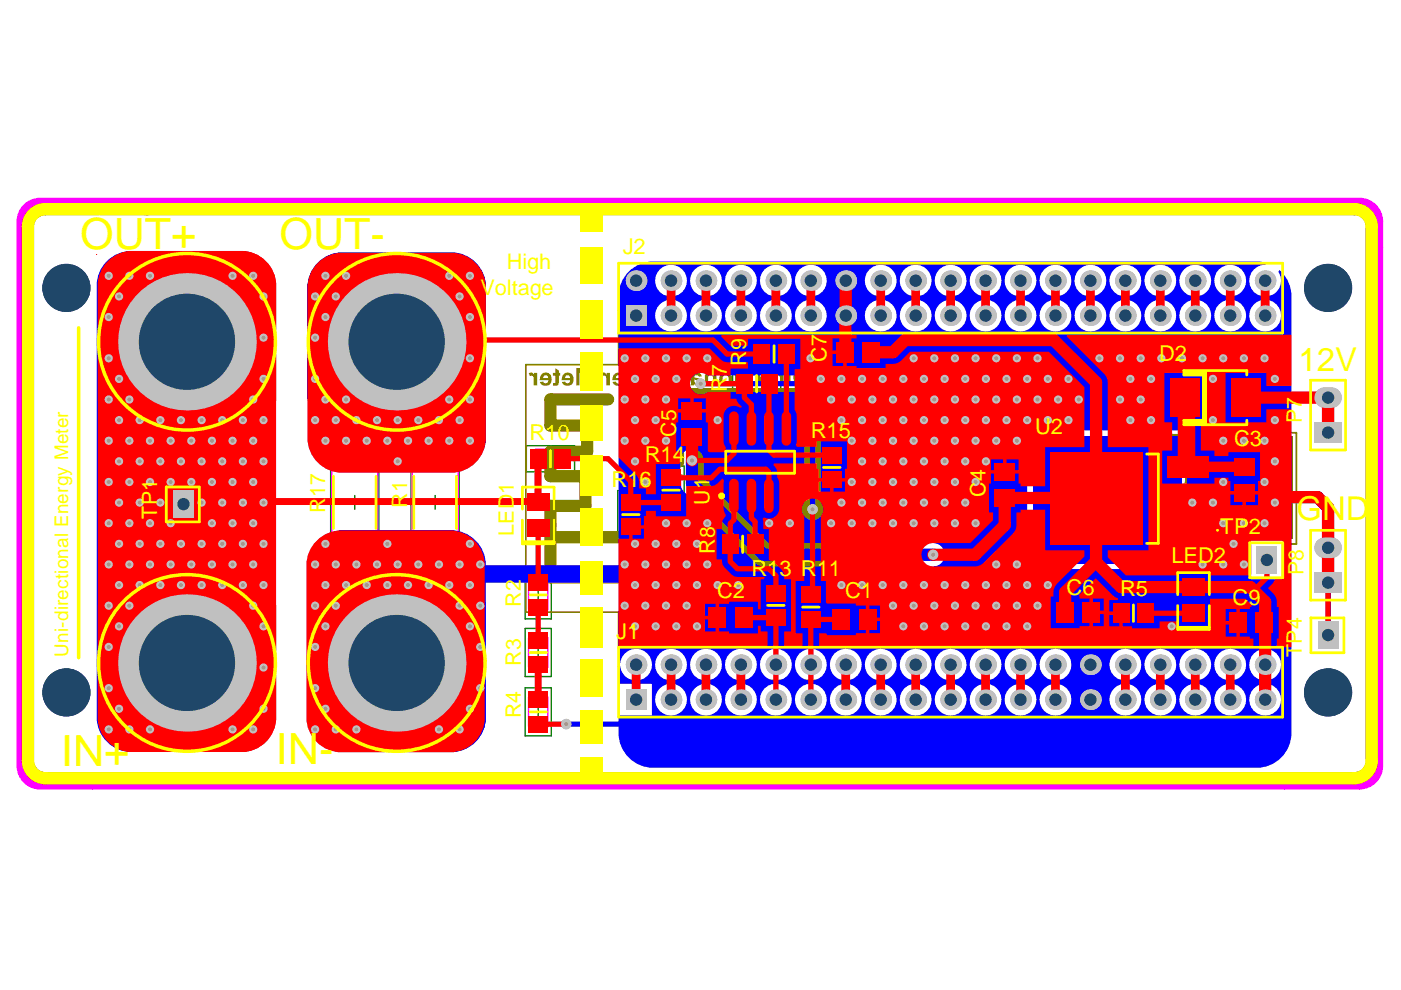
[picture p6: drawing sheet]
<svg xmlns="http://www.w3.org/2000/svg" width="297mm" height="210mm" viewBox="0 0 297 210" stroke-linecap="round" stroke-linejoin="round" font-family="sans-serif">
<defs><g id="words">
<g font-size="9.1" fill="#ff0">
<text x="17" y="52.9">OUT+</text>
<text x="59.3" y="52.9">OUT-</text>
<text x="12.9" y="162.4">IN+</text>
<text x="58.5" y="162.1">IN-</text>
</g>
<g font-size="7" fill="#ff0">
<text x="275.3" y="78.8">12V</text>
<text x="274.9" y="110.2">GND</text>
</g>
<g font-size="4.6" fill="#ff0">
<text x="132" y="54">J2</text>
<text x="107.4" y="57.1">High</text>
<text x="101.9" y="62.6">Voltage</text>
<text x="245.8" y="76.5">D2</text>
<text x="112.3" y="93.2">R10</text>
<text x="171.9" y="92.8">R15</text>
<text x="219.5" y="92.1">U2</text>
<text x="261.6" y="94.5">C3</text>
<text x="136.7" y="98">R14</text>
<text x="129.7" y="103.2">R16</text>
<text x="258.7" y="113.2">TP2</text>
<text x="248.4" y="119.5">LED2</text>
<text x="159.3" y="122.1">R13 R11</text>
<text x="152" y="126.9">C2</text>
<text x="179.2" y="126.9">C1</text>
<text x="226.1" y="126.1">C6</text>
<text x="237.5" y="126.3">R5</text>
<text x="261.3" y="128.4">C9</text>
<text x="130.7" y="135.4">J1</text>
</g>
<g font-size="4.5" fill="#ff0">
<text x="158.2" y="77.5" transform="rotate(-90 158.2 77.5)">R</text>
<text x="158.2" y="74.2" transform="rotate(-90 158.2 74.2)">9</text>
<text x="175.2" y="76.8" transform="rotate(-90 175.2 76.8)">C7</text>
<text x="154.1" y="83.1" transform="rotate(-90 154.1 83.1)">R7</text>
<text x="276" y="89.7" transform="rotate(-90 276 89.7)">P7</text>
<text x="143.4" y="92.7" transform="rotate(-90 143.4 92.7)">C5</text>
<text x="68.9" y="105.4" transform="rotate(-90 68.9 105.4)">17</text>
<text x="86.3" y="107.7" transform="rotate(-90 86.3 107.7)">R1</text>
<text x="150.4" y="107" transform="rotate(-90 150.4 107)">U1</text>
<text x="209" y="105.3" transform="rotate(-90 209 105.3)">C4</text>
<text x="33.3" y="110" transform="rotate(-90 33.3 110)">TP1</text>
<text x="68.9" y="108.7" transform="rotate(-90 68.9 108.7)">R</text>
<text x="108.9" y="113.7" transform="rotate(-90 108.9 113.7)">LED1</text>
<text x="151.5" y="117.5" transform="rotate(-90 151.5 117.5)">R8</text>
<text x="276.4" y="121.9" transform="rotate(-90 276.4 121.9)">P8</text>
<text x="110.4" y="128.6" transform="rotate(-90 110.4 128.6)">R2</text>
<text x="110.4" y="141.2" transform="rotate(-90 110.4 141.2)">R3</text>
<text x="276" y="139.3" transform="rotate(-90 276 139.3)">TP4</text>
<text x="110.4" y="152.3" transform="rotate(-90 110.4 152.3)">R4</text>
</g>
<text font-size="4" fill="#ff0" x="14.5" y="139.2" transform="rotate(-90 14.5 139.2)">Uni-directional Energy Meter</text>
</g></defs>
<path d="M219.8 93.1h39.4v25.3h-39.4z" fill="none" stroke="#808000" stroke-width=".29"/>
<g fill="none" stroke="#008000" stroke-width=".29">
<path d="M155.3 78.6h10.2v5.5h-10.2zM159 72.3h10.2v5.5h-10.2zM160.4 79.9v2.9M162.7 75.1h2.9M164.1 73.6v2.9M70.1 96.3h10.2v20.4h-10.2zM87.1 96.3h10.3v20.4h-10.3zM111.6 94.5h10.2v5.5h-10.2zM115.2 97.3h3M116.7 95.8v2.9M139.5 98.8h5.5v10.2h-5.5zM152.4 85.8h17.5v24.4h-17.5z"/>
<path d="M159 81.3h2.9M159.7 98h2.9M161.2 96.5v3M173.6 94h5.5v10.2h-5.5zM174.9 99.1h2.9M176.4 97.7v2.9M227.8 96.3h17.8v18.9h-17.8zM73.8 106.5h2.9M75.2 105.1v2.9M90.8 106.5h2.9M92.3 105.1v2.9M131 104h5.5v10.2h-5.5z"/>
<path d="M132.3 109.1h2.9M133.7 107.6v3M140.8 103.9h2.9M142.3 102.5v2.9M152.4 112.6h10.2v5.6h-10.2zM156 115.4h2.9M157.5 113.9v3M111.3 121h5.6v10.2h-5.6zM111.3 133.2h5.6v10.2h-5.6zM112.7 138.3h2.9M112.7 126.1h2.9M114.1 124.7v2.9"/>
<path d="M114.1 136.9v2.9M161.7 123.3h5.6v10.2h-5.6zM163 128.4h3M164.5 126.9v2.9M169.1 123.6h5.6v10.2h-5.6zM170.5 128.7h2.9M171.9 127.3v2.9M235.2 127.2h10.2v5.6h-10.2zM238.8 130h3M240.3 128.6v2.9M111.3 145.8h5.6v10.2h-5.6zM112.7 150.9h2.9"/>
<path d="M114.1 149.5v2.9"/>
</g>
<g fill="none" stroke="#f0f" stroke-width=".29">
<path d="M157.3 79.3h6.3v4.1h-6.3zM161 73h6.3v4.1h-6.3zM70.3 97.1h9.8v18.8h-9.8zM87.4 97.1h9.7v18.8h-9.7zM113.6 95.2h6.2v4.1h-6.2zM153.9 92.2h14.6v11.6h-14.6zM174.3 96h4.1v6.2h-4.1zM131.7 106h4.1v6.2h-4.1zM140.2 100.8h4.1v6.3h-4.1zM154.3 113.4h6.3v4h-6.3zM112.1 123h4.1v6.3h-4.1zM112.1 135.2h4.1v6.3h-4.1z"/>
<path d="M162.5 125.2h4v6.3h-4zM169.9 125.6h4.1v6.3h-4.1zM237.2 128h6.2v4.1h-6.2zM112.1 147.8h4.1v6.3h-4.1z"/>
<circle cx="156.5" cy="101.2" r="1.46"/>
</g>
<path d="M5.9 44.3a3.7 3.7 0 0 1 2.6-1.1h279.7a3.7 3.7 0 0 1 3.8 3.7v115.5a3.7 3.7 0 0 1-3.8 3.7h-279.7a3.7 3.7 0 0 1-3.7-3.7v-115.5a3.7 3.7 0 0 1 1.1-2.6z" fill="none" stroke="#f0f" stroke-width="2.6"/>
<g fill="#a6968d">
<circle cx="268.1" cy="76" r=".44"/>
<circle cx="270.3" cy="80.3" r=".44"/>
<circle cx="270.3" cy="89.1" r=".44"/>
<circle cx="268.1" cy="93.4" r=".44"/>
<circle cx="270.3" cy="97.8" r=".44"/>
<circle cx="268.1" cy="102.2" r=".44"/>
<circle cx="270.3" cy="106.6" r=".44"/>
<circle cx="268.1" cy="110.9" r=".44"/>
<circle cx="263.7" cy="76" r=".44"/>
<circle cx="263.7" cy="93.4" r=".44"/>
<circle cx="263.7" cy="110.9" r=".44"/>
<circle cx="263.7" cy="119.7" r=".44"/>
<circle cx="259.4" cy="76" r=".44"/>
<circle cx="259.4" cy="93.4" r=".44"/>
<circle cx="259.4" cy="102.2" r=".44"/>
<circle cx="259.4" cy="110.9" r=".44"/>
<circle cx="261.5" cy="115.3" r=".44"/>
<circle cx="259.4" cy="119.7" r=".44"/>
<circle cx="255" cy="76" r=".44"/>
<circle cx="257.2" cy="80.3" r=".44"/>
<circle cx="257.2" cy="89.1" r=".44"/>
<circle cx="257.2" cy="106.6" r=".44"/>
<circle cx="255" cy="119.7" r=".44"/>
<circle cx="250.6" cy="76" r=".44"/>
<circle cx="252.8" cy="106.6" r=".44"/>
<circle cx="246.2" cy="76" r=".44"/>
<circle cx="248.4" cy="132.8" r=".44"/>
<circle cx="241.8" cy="76" r=".44"/>
<circle cx="244" cy="80.3" r=".44"/>
<circle cx="241.8" cy="84.7" r=".44"/>
<circle cx="244" cy="89.1" r=".44"/>
<circle cx="237.5" cy="76" r=".44"/>
<circle cx="239.7" cy="80.3" r=".44"/>
<circle cx="237.5" cy="84.7" r=".44"/>
<circle cx="239.7" cy="89.1" r=".44"/>
<circle cx="233.1" cy="76" r=".44"/>
<circle cx="228.7" cy="84.7" r=".44"/>
<circle cx="226.5" cy="80.3" r=".44"/>
<circle cx="224.3" cy="84.7" r=".44"/>
<circle cx="226.5" cy="89.1" r=".44"/>
<circle cx="220" cy="76" r=".44"/>
<circle cx="222.2" cy="80.3" r=".44"/>
<circle cx="220" cy="84.7" r=".44"/>
<circle cx="222.2" cy="89.1" r=".44"/>
<circle cx="222.2" cy="124" r=".44"/>
<circle cx="220" cy="128.4" r=".44"/>
<circle cx="215.6" cy="76" r=".44"/>
<circle cx="217.8" cy="80.3" r=".44"/>
<circle cx="215.6" cy="84.7" r=".44"/>
<circle cx="217.8" cy="89.1" r=".44"/>
<circle cx="215.6" cy="93.4" r=".44"/>
<circle cx="215.6" cy="119.7" r=".44"/>
<circle cx="217.8" cy="124" r=".44"/>
<circle cx="215.6" cy="128.4" r=".44"/>
<circle cx="217.8" cy="132.8" r=".44"/>
<circle cx="211.2" cy="76" r=".44"/>
<circle cx="213.4" cy="80.3" r=".44"/>
<circle cx="211.2" cy="84.7" r=".44"/>
<circle cx="213.4" cy="89.1" r=".44"/>
<circle cx="211.2" cy="93.4" r=".44"/>
<circle cx="211.2" cy="119.7" r=".44"/>
<circle cx="213.4" cy="124" r=".44"/>
<circle cx="211.2" cy="128.4" r=".44"/>
<circle cx="213.4" cy="132.8" r=".44"/>
<circle cx="206.8" cy="76" r=".44"/>
<circle cx="209" cy="80.3" r=".44"/>
<circle cx="206.8" cy="84.7" r=".44"/>
<circle cx="209" cy="89.1" r=".44"/>
<circle cx="206.8" cy="93.4" r=".44"/>
<circle cx="209" cy="97.8" r=".44"/>
<circle cx="206.8" cy="102.2" r=".44"/>
<circle cx="206.8" cy="110.9" r=".44"/>
<circle cx="209" cy="124" r=".44"/>
<circle cx="206.8" cy="128.4" r=".44"/>
<circle cx="209" cy="132.8" r=".44"/>
<circle cx="202.5" cy="76" r=".44"/>
<circle cx="204.7" cy="80.3" r=".44"/>
<circle cx="202.5" cy="84.7" r=".44"/>
<circle cx="204.7" cy="89.1" r=".44"/>
<circle cx="202.5" cy="93.4" r=".44"/>
<circle cx="204.7" cy="97.8" r=".44"/>
<circle cx="202.5" cy="102.2" r=".44"/>
<circle cx="204.7" cy="106.6" r=".44"/>
<circle cx="202.5" cy="110.9" r=".44"/>
<circle cx="204.7" cy="124" r=".44"/>
<circle cx="202.5" cy="128.4" r=".44"/>
<circle cx="204.7" cy="132.8" r=".44"/>
<circle cx="198.1" cy="76" r=".44"/>
<circle cx="200.3" cy="80.3" r=".44"/>
<circle cx="198.1" cy="84.7" r=".44"/>
<circle cx="200.3" cy="89.1" r=".44"/>
<circle cx="198.1" cy="93.4" r=".44"/>
<circle cx="200.3" cy="97.8" r=".44"/>
<circle cx="198.1" cy="102.2" r=".44"/>
<circle cx="200.3" cy="106.6" r=".44"/>
<circle cx="198.1" cy="110.9" r=".44"/>
<circle cx="200.3" cy="124" r=".44"/>
<circle cx="198.1" cy="128.4" r=".44"/>
<circle cx="200.3" cy="132.8" r=".44"/>
<circle cx="193.7" cy="76" r=".44"/>
<circle cx="195.9" cy="80.3" r=".44"/>
<circle cx="193.7" cy="84.7" r=".44"/>
<circle cx="195.9" cy="89.1" r=".44"/>
<circle cx="193.7" cy="93.4" r=".44"/>
<circle cx="195.9" cy="97.8" r=".44"/>
<circle cx="193.7" cy="102.2" r=".44"/>
<circle cx="195.9" cy="106.6" r=".44"/>
<circle cx="193.7" cy="110.9" r=".44"/>
<circle cx="195.9" cy="124" r=".44"/>
<circle cx="193.7" cy="128.4" r=".44"/>
<circle cx="195.9" cy="132.8" r=".44"/>
<circle cx="191.5" cy="80.3" r=".44"/>
<circle cx="189.3" cy="84.7" r=".44"/>
<circle cx="191.5" cy="89.1" r=".44"/>
<circle cx="189.3" cy="93.4" r=".44"/>
<circle cx="191.5" cy="97.8" r=".44"/>
<circle cx="189.3" cy="102.2" r=".44"/>
<circle cx="191.5" cy="106.6" r=".44"/>
<circle cx="189.3" cy="110.9" r=".44"/>
<circle cx="191.5" cy="124" r=".44"/>
<circle cx="189.3" cy="128.4" r=".44"/>
<circle cx="191.5" cy="132.8" r=".44"/>
<circle cx="187.2" cy="80.3" r=".44"/>
<circle cx="185" cy="84.7" r=".44"/>
<circle cx="187.1" cy="89.1" r=".44"/>
<circle cx="185" cy="93.4" r=".44"/>
<circle cx="187.2" cy="97.8" r=".44"/>
<circle cx="185" cy="102.2" r=".44"/>
<circle cx="187.1" cy="106.6" r=".44"/>
<circle cx="185" cy="110.9" r=".44"/>
<circle cx="187.2" cy="124" r=".44"/>
<circle cx="182.8" cy="80.3" r=".44"/>
<circle cx="180.6" cy="84.7" r=".44"/>
<circle cx="182.8" cy="89.1" r=".44"/>
<circle cx="180.6" cy="93.4" r=".44"/>
<circle cx="182.8" cy="97.8" r=".44"/>
<circle cx="180.6" cy="102.2" r=".44"/>
<circle cx="182.8" cy="106.6" r=".44"/>
<circle cx="180.6" cy="110.9" r=".44"/>
<circle cx="182.8" cy="124" r=".44"/>
<circle cx="178.4" cy="80.3" r=".44"/>
<circle cx="176.2" cy="84.7" r=".44"/>
<circle cx="178.4" cy="89.1" r=".44"/>
<circle cx="178.4" cy="106.6" r=".44"/>
<circle cx="176.2" cy="110.9" r=".44"/>
<circle cx="178.4" cy="124" r=".44"/>
<circle cx="171.8" cy="76" r=".44"/>
<circle cx="174" cy="80.3" r=".44"/>
<circle cx="167.5" cy="110.9" r=".44"/>
<circle cx="163.1" cy="110.9" r=".44"/>
<circle cx="156.5" cy="124" r=".44"/>
<circle cx="150" cy="76" r=".44"/>
<circle cx="152.1" cy="89.1" r=".44"/>
<circle cx="150" cy="110.9" r=".44"/>
<circle cx="150" cy="119.7" r=".44"/>
<circle cx="152.1" cy="124" r=".44"/>
<circle cx="145.6" cy="76" r=".44"/>
<circle cx="145.6" cy="110.9" r=".44"/>
<circle cx="147.8" cy="115.3" r=".44"/>
<circle cx="145.6" cy="119.7" r=".44"/>
<circle cx="147.8" cy="124" r=".44"/>
<circle cx="145.6" cy="128.4" r=".44"/>
<circle cx="147.8" cy="132.8" r=".44"/>
<circle cx="141.2" cy="76" r=".44"/>
<circle cx="143.4" cy="80.3" r=".44"/>
<circle cx="141.2" cy="84.7" r=".44"/>
<circle cx="141.2" cy="93.4" r=".44"/>
<circle cx="141.2" cy="110.9" r=".44"/>
<circle cx="143.4" cy="115.3" r=".44"/>
<circle cx="141.2" cy="119.7" r=".44"/>
<circle cx="143.4" cy="124" r=".44"/>
<circle cx="141.2" cy="128.4" r=".44"/>
<circle cx="143.4" cy="132.8" r=".44"/>
<circle cx="136.8" cy="76" r=".44"/>
<circle cx="139" cy="80.3" r=".44"/>
<circle cx="136.8" cy="84.7" r=".44"/>
<circle cx="139" cy="89.1" r=".44"/>
<circle cx="136.8" cy="93.4" r=".44"/>
<circle cx="136.8" cy="102.2" r=".44"/>
<circle cx="139" cy="115.3" r=".44"/>
<circle cx="136.8" cy="119.7" r=".44"/>
<circle cx="139" cy="124" r=".44"/>
<circle cx="136.8" cy="128.4" r=".44"/>
<circle cx="139" cy="132.8" r=".44"/>
<circle cx="132.5" cy="76" r=".44"/>
<circle cx="134.6" cy="80.3" r=".44"/>
<circle cx="132.5" cy="84.7" r=".44"/>
<circle cx="134.6" cy="89.1" r=".44"/>
<circle cx="132.5" cy="93.4" r=".44"/>
<circle cx="134.6" cy="97.8" r=".44"/>
<circle cx="134.6" cy="115.3" r=".44"/>
<circle cx="132.5" cy="119.7" r=".44"/>
<circle cx="134.6" cy="124" r=".44"/>
<circle cx="132.5" cy="128.4" r=".44"/>
<circle cx="134.6" cy="132.8" r=".44"/>
<circle cx="101.8" cy="119.7" r=".44"/>
<circle cx="101.8" cy="128.4" r=".44"/>
<circle cx="101.8" cy="137.2" r=".44"/>
<circle cx="101.8" cy="145.9" r=".44"/>
<circle cx="99.6" cy="115.3" r=".44"/>
<circle cx="97.4" cy="119.7" r=".44"/>
<circle cx="99.6" cy="124" r=".44"/>
<circle cx="97.4" cy="128.4" r=".44"/>
<circle cx="99.6" cy="132.8" r=".44"/>
<circle cx="99.6" cy="150.3" r=".44"/>
<circle cx="97.4" cy="154.6" r=".44"/>
<circle cx="93.1" cy="119.7" r=".44"/>
<circle cx="95.3" cy="124" r=".44"/>
<circle cx="93.1" cy="154.6" r=".44"/>
<circle cx="88.7" cy="119.7" r=".44"/>
<circle cx="90.9" cy="124" r=".44"/>
<circle cx="84.3" cy="119.7" r=".44"/>
<circle cx="86.5" cy="124" r=".44"/>
<circle cx="82.1" cy="115.3" r=".44"/>
<circle cx="79.9" cy="119.7" r=".44"/>
<circle cx="82.1" cy="124" r=".44"/>
<circle cx="75.6" cy="119.7" r=".44"/>
<circle cx="77.8" cy="124" r=".44"/>
<circle cx="75.6" cy="154.6" r=".44"/>
<circle cx="71.2" cy="119.7" r=".44"/>
<circle cx="73.4" cy="124" r=".44"/>
<circle cx="71.2" cy="128.4" r=".44"/>
<circle cx="71.2" cy="154.6" r=".44"/>
<circle cx="69" cy="115.3" r=".44"/>
<circle cx="66.8" cy="119.7" r=".44"/>
<circle cx="69" cy="124" r=".44"/>
<circle cx="66.8" cy="128.4" r=".44"/>
<circle cx="69" cy="132.8" r=".44"/>
<circle cx="66.8" cy="137.2" r=".44"/>
<circle cx="66.8" cy="145.9" r=".44"/>
<circle cx="69" cy="150.3" r=".44"/>
<circle cx="66.8" cy="154.6" r=".44"/>
<circle cx="99.6" cy="58.5" r=".44"/>
<circle cx="97.4" cy="62.8" r=".44"/>
<circle cx="99.6" cy="67.2" r=".44"/>
<circle cx="99.6" cy="76" r=".44"/>
<circle cx="99.6" cy="84.7" r=".44"/>
<circle cx="97.4" cy="89.1" r=".44"/>
<circle cx="99.6" cy="93.4" r=".44"/>
<circle cx="95.3" cy="58.5" r=".44"/>
<circle cx="95.3" cy="84.7" r=".44"/>
<circle cx="93.1" cy="89.1" r=".44"/>
<circle cx="95.3" cy="93.4" r=".44"/>
<circle cx="88.7" cy="89.1" r=".44"/>
<circle cx="90.9" cy="93.4" r=".44"/>
<circle cx="84.3" cy="89.1" r=".44"/>
<circle cx="86.5" cy="93.4" r=".44"/>
<circle cx="84.3" cy="97.8" r=".44"/>
<circle cx="79.9" cy="89.1" r=".44"/>
<circle cx="82.1" cy="93.4" r=".44"/>
<circle cx="75.6" cy="89.1" r=".44"/>
<circle cx="77.8" cy="93.4" r=".44"/>
<circle cx="73.4" cy="58.5" r=".44"/>
<circle cx="71.2" cy="62.8" r=".44"/>
<circle cx="73.4" cy="84.7" r=".44"/>
<circle cx="71.2" cy="89.1" r=".44"/>
<circle cx="73.4" cy="93.4" r=".44"/>
<circle cx="69" cy="58.5" r=".44"/>
<circle cx="66.8" cy="62.8" r=".44"/>
<circle cx="69" cy="67.2" r=".44"/>
<circle cx="66.8" cy="71.6" r=".44"/>
<circle cx="66.8" cy="80.3" r=".44"/>
<circle cx="69" cy="84.7" r=".44"/>
<circle cx="66.8" cy="89.1" r=".44"/>
<circle cx="69" cy="93.4" r=".44"/>
<circle cx="53.7" cy="58.5" r=".44"/>
<circle cx="55.9" cy="62.8" r=".44"/>
<circle cx="55.9" cy="71.6" r=".44"/>
<circle cx="55.9" cy="80.3" r=".44"/>
<circle cx="53.7" cy="84.7" r=".44"/>
<circle cx="55.9" cy="89.1" r=".44"/>
<circle cx="53.7" cy="93.4" r=".44"/>
<circle cx="55.9" cy="97.8" r=".44"/>
<circle cx="53.7" cy="102.2" r=".44"/>
<circle cx="55.9" cy="106.6" r=".44"/>
<circle cx="53.7" cy="110.9" r=".44"/>
<circle cx="55.9" cy="115.3" r=".44"/>
<circle cx="53.7" cy="119.7" r=".44"/>
<circle cx="55.9" cy="124" r=".44"/>
<circle cx="53.7" cy="128.4" r=".44"/>
<circle cx="55.9" cy="132.8" r=".44"/>
<circle cx="55.9" cy="141.5" r=".44"/>
<circle cx="55.9" cy="150.3" r=".44"/>
<circle cx="53.7" cy="154.6" r=".44"/>
<circle cx="49.3" cy="58.5" r=".44"/>
<circle cx="51.5" cy="89.1" r=".44"/>
<circle cx="49.3" cy="93.4" r=".44"/>
<circle cx="51.5" cy="97.8" r=".44"/>
<circle cx="49.3" cy="102.2" r=".44"/>
<circle cx="51.5" cy="106.6" r=".44"/>
<circle cx="49.3" cy="110.9" r=".44"/>
<circle cx="51.5" cy="115.3" r=".44"/>
<circle cx="49.3" cy="119.7" r=".44"/>
<circle cx="51.5" cy="124" r=".44"/>
<circle cx="49.3" cy="154.6" r=".44"/>
<circle cx="47.1" cy="89.1" r=".44"/>
<circle cx="44.9" cy="93.4" r=".44"/>
<circle cx="47.1" cy="97.8" r=".44"/>
<circle cx="44.9" cy="102.2" r=".44"/>
<circle cx="47.1" cy="106.6" r=".44"/>
<circle cx="44.9" cy="110.9" r=".44"/>
<circle cx="47.1" cy="115.3" r=".44"/>
<circle cx="44.9" cy="119.7" r=".44"/>
<circle cx="47.1" cy="124" r=".44"/>
<circle cx="42.7" cy="89.1" r=".44"/>
<circle cx="40.6" cy="93.4" r=".44"/>
<circle cx="42.7" cy="97.8" r=".44"/>
<circle cx="40.6" cy="102.2" r=".44"/>
<circle cx="42.7" cy="106.6" r=".44"/>
<circle cx="42.7" cy="115.3" r=".44"/>
<circle cx="40.6" cy="119.7" r=".44"/>
<circle cx="42.7" cy="124" r=".44"/>
<circle cx="38.4" cy="89.1" r=".44"/>
<circle cx="36.2" cy="93.4" r=".44"/>
<circle cx="38.4" cy="97.8" r=".44"/>
<circle cx="36.2" cy="102.2" r=".44"/>
<circle cx="36.2" cy="110.9" r=".44"/>
<circle cx="38.4" cy="115.3" r=".44"/>
<circle cx="36.2" cy="119.7" r=".44"/>
<circle cx="38.4" cy="124" r=".44"/>
<circle cx="31.8" cy="58.5" r=".44"/>
<circle cx="34" cy="89.1" r=".44"/>
<circle cx="31.8" cy="93.4" r=".44"/>
<circle cx="34" cy="97.8" r=".44"/>
<circle cx="31.8" cy="102.2" r=".44"/>
<circle cx="34" cy="106.6" r=".44"/>
<circle cx="31.8" cy="110.9" r=".44"/>
<circle cx="34" cy="115.3" r=".44"/>
<circle cx="31.8" cy="119.7" r=".44"/>
<circle cx="34" cy="124" r=".44"/>
<circle cx="31.8" cy="154.6" r=".44"/>
<circle cx="27.4" cy="58.5" r=".44"/>
<circle cx="27.4" cy="84.7" r=".44"/>
<circle cx="29.6" cy="89.1" r=".44"/>
<circle cx="27.4" cy="93.4" r=".44"/>
<circle cx="29.6" cy="97.8" r=".44"/>
<circle cx="27.4" cy="102.2" r=".44"/>
<circle cx="29.6" cy="106.6" r=".44"/>
<circle cx="27.4" cy="110.9" r=".44"/>
<circle cx="29.6" cy="115.3" r=".44"/>
<circle cx="27.4" cy="119.7" r=".44"/>
<circle cx="29.6" cy="124" r=".44"/>
<circle cx="27.4" cy="128.4" r=".44"/>
<circle cx="27.4" cy="154.6" r=".44"/>
<circle cx="23.1" cy="58.5" r=".44"/>
<circle cx="25.2" cy="62.8" r=".44"/>
<circle cx="23.1" cy="67.2" r=".44"/>
<circle cx="23.1" cy="76" r=".44"/>
<circle cx="25.2" cy="80.3" r=".44"/>
<circle cx="23.1" cy="84.7" r=".44"/>
<circle cx="25.2" cy="89.1" r=".44"/>
<circle cx="23.1" cy="93.4" r=".44"/>
<circle cx="25.2" cy="97.8" r=".44"/>
<circle cx="23.1" cy="102.2" r=".44"/>
<circle cx="25.2" cy="106.6" r=".44"/>
<circle cx="23.1" cy="110.9" r=".44"/>
<circle cx="25.2" cy="115.3" r=".44"/>
<circle cx="23.1" cy="119.7" r=".44"/>
<circle cx="25.2" cy="124" r=".44"/>
<circle cx="23.1" cy="128.4" r=".44"/>
<circle cx="25.2" cy="132.8" r=".44"/>
<circle cx="23.1" cy="137.2" r=".44"/>
<circle cx="23.1" cy="145.9" r=".44"/>
<circle cx="25.2" cy="150.3" r=".44"/>
<circle cx="23.1" cy="154.6" r=".44"/>
<circle cx="146.7" cy="97.6" r=".44"/>
<circle cx="120" cy="153.5" r=".44"/>
<circle cx="224.5" cy="113.9" r=".44"/>
<circle cx="224.5" cy="110.2" r=".44"/>
<circle cx="224.5" cy="106.5" r=".44"/>
<circle cx="224.5" cy="102.8" r=".44"/>
<circle cx="224.5" cy="99.1" r=".44"/>
<circle cx="227.1" cy="112" r=".44"/>
<circle cx="227.1" cy="108.3" r=".44"/>
<circle cx="227.1" cy="104.6" r=".44"/>
<circle cx="227.1" cy="100.9" r=".44"/>
<circle cx="227.1" cy="97.2" r=".44"/>
<circle cx="229.7" cy="113.9" r=".44"/>
<circle cx="229.7" cy="110.2" r=".44"/>
<circle cx="229.7" cy="106.5" r=".44"/>
<circle cx="229.7" cy="102.8" r=".44"/>
<circle cx="229.7" cy="99.1" r=".44"/>
<circle cx="232.2" cy="112" r=".44"/>
<circle cx="232.2" cy="108.3" r=".44"/>
<circle cx="232.2" cy="104.6" r=".44"/>
<circle cx="232.2" cy="100.9" r=".44"/>
<circle cx="232.2" cy="97.2" r=".44"/>
<circle cx="235.2" cy="113.9" r=".44"/>
<circle cx="235.2" cy="110.2" r=".44"/>
<circle cx="235.2" cy="106.5" r=".44"/>
<circle cx="235.2" cy="102.8" r=".44"/>
<circle cx="235.2" cy="99.1" r=".44"/>
<circle cx="238.2" cy="112" r=".44"/>
<circle cx="238.2" cy="108.3" r=".44"/>
<circle cx="238.2" cy="104.6" r=".44"/>
<circle cx="238.2" cy="100.9" r=".44"/>
<circle cx="238.2" cy="97.2" r=".44"/>
<circle cx="241.1" cy="113.9" r=".44"/>
<circle cx="241.1" cy="110.2" r=".44"/>
<circle cx="241.1" cy="106.5" r=".44"/>
<circle cx="241.1" cy="102.8" r=".44"/>
<circle cx="241.1" cy="99.1" r=".44"/>
<circle cx="197.8" cy="117.6" r=".44"/>
<circle cx="172.3" cy="108" r=".44"/>
<circle cx="148.6" cy="81.3" r=".44"/>
</g>
<path d="M5.9 48v113.3M9.6 44.3h277.5M290.8 48v113.3M128.9 84.7h-12.2v5.5h7.8v5.6h-7.8v5.2h7.4v6.3h-7.4v15.1h17.8M117.1 113.9h16.3M9.6 165h277.5" fill="none" stroke="#808000" stroke-width="2.6"/>
<path d="M131.2 65.8v11.5h-19.7v52.5h19.7v11.6M134.1 62.8h134.9M271.9 65.8v26h3v23.6h-3v26M134.1 144.3h134.9" fill="none" stroke="#808000" stroke-width=".37"/>
<g fill="#808000">
<path d="M132.6 82.5h4.3v41.4h-4.3z" fill-rule="evenodd"/>
<path d="M123 150.6h4.8v7h-4.8z" fill-rule="evenodd"/>
<path d="M123 160.6h4.8v5.5h-4.8z" fill-rule="evenodd"/>
<path d="M123 128.7h4.8v8.5h-4.8z" fill-rule="evenodd"/>
<path d="M123 139.8h4.8v8h-4.8z" fill-rule="evenodd"/>
<path d="M123 63.6h4.8v8.1h-4.8z" fill-rule="evenodd"/>
<path d="M123 43.2h4.8v5.9h-4.8z" fill-rule="evenodd"/>
<path d="M123 52.5h4.8v7.8h-4.8z" fill-rule="evenodd"/>
<path d="M259 92.8h7.4v21.5h-7.4z" fill-rule="evenodd"/>
<path d="M270.8 92.8h3.4v21.5h-3.4z" fill-rule="evenodd"/>
<path d="M256.4 111.3h17.8v3h-17.8z" fill-rule="evenodd"/>
<path d="M256.4 92.6h17.8v2.8h-17.8z" fill-rule="evenodd"/>
<path d="M265.2 97.6h7.9v11.9h-7.9z" fill-rule="evenodd"/>
<path d="M146.7 82.5h34.8v41.4h-34.8z" fill-rule="evenodd"/>
<path d="M132.6 118.7h48.6v5.2h-48.6z" fill-rule="evenodd"/>
<path d="M132.8 82.4h48.5v5.2h-48.5z" fill-rule="evenodd"/>
<path d="M190.4 71h60.8v17h-60.8z" fill-rule="evenodd"/>
</g>
<g fill="#808000">
<path d="M266.3 77.9a2.22 2.22 0 0 1 1.9-.2l.1 .1a2.02 2.02 0 0 1 .3 3.3 2.47 2.47 0 0 1-2.8-.2v-1.6h1.6v.7h-.8v.5a1.14 1.14 0 0 0 1.4 .2 1.14 1.14 0 0 0 .5-1.4 1.01 1.01 0 0 0-.7-1 1.01 1.01 0 0 0-1.2 .5l-.7-.1z"/>
<path d="M263.4 78.8a.63 .63 0 0 1 1.1 .3v-.4h.6v2.6h-.6v-1a.84 .84 0 0 0-.6-1h-.3z"/>
<path d="M257.4 78.7h.8v1.4a.55 .55 0 0 0 .3 .7 .55 .55 0 0 0 .7-.3v-1.8h.7v1.7a1 1 0 0 1-.6 1 1 1 0 0 1-1.2-.4v.3h-.7z"/>
<path d="M261.4 79.3a.78 .78 0 0 1 1.1 .6 .78 .78 0 0 1-.7 .9 .87 .87 0 0 1-.4-1.5zM260.5 80a1.41 1.41 0 0 0 2.8 0 1.41 1.41 0 0 0-2.8 0z"/>
<path d="M254.4 79v.1a1.55 1.55 0 0 0 .6 2.3l.7-.1 .3-.2v1.3h.8v-3.7h-.7l-.1 .4a1 1 0 0 0-1.6-.1zM255 79.3a.74 .74 0 0 1 1 .2 .74 .74 0 0 1-.1 1 .62 .62 0 0 1-.9 .2 .62 .62 0 0 1-.2-.8z"/>
<path d="M252.7 78.7v.7h.7v-.7zM252.7 80.7v.6h.7v-.6z"/>
</g>
<path d="M138.6 93.2v-3.9h5.9v3.9M141.5 89.3v1.9M143.5 95.2l1 1v1.9l-1 1h-1l-1-1v-1.9l-1-1h-.9l-1 1v1.9l1 1M139.6 107l-1 1v2l1 1h.9M142.5 101.1v3l-1 .9h-1.9l-1-.9v-3h5.9" fill="none" stroke="#808000" stroke-width="1.1"/>
<circle cx="140.5" cy="111" r=".56" fill="#808000"/>
<path d="M139.6 112.9l-1 1v2l1 1h.9l4-4v4M141.5 110l-1 1M141.5 109v1M143.5 107l1 1v2l-1 1h-1l-1-1" fill="none" stroke="#808000" stroke-width="1.1"/>
<g fill="#808000">
<path d="M266.5 124.4h2.3l.2 .5h-.9l.5 2.5h-.7l-.5-2.5h-.8z"/>
<path d="M263 126.8h.6l.1 .6-.3 .1 .5 .5-.6-.2z"/>
<path d="M258.9 124.7a1.1 1.1 0 0 1 1.2-.4 1.1 1.1 0 0 1 .8 1v.1a1.09 1.09 0 0 1-1 .7v.1a.38 .38 0 0 0-.3 .5 .38 .38 0 0 0 .5 .2l.5-.1 .1-.4h.6a1.1 1.1 0 0 1-1.5 1 .89 .89 0 0 1-.8-.9 .89 .89 0 0 1 .8-.9 .45 .45 0 0 0 .4-.2 .45 .45 0 0 0 0-.5l-.5-.1-.3 .1-.1 .3h-.5z"/>
<path d="M255.4 124.4h.8l1.4 1.3-.3-1.3h.6l.7 3h-.6l-.2-.9-.6-.5-.7 1.4h-.7l1-1.9z"/>
<path d="M254.9 126.8h.5l.2 .6h-.3l.4 .6-.5-.2z"/>
<path d="M239.2 124.7h.1a1.55 1.55 0 0 1 1.7 0 1.55 1.55 0 0 1 .6 1.7 1.24 1.24 0 0 1-.9 1 1.24 1.24 0 0 1-1.2-.4l-.4-.6 .6-.1a.68 .68 0 0 0 .9 .5 .68 .68 0 0 0 .4-1 .82 .82 0 0 0-.5-.8 .82 .82 0 0 0-.9 .2v.2l-.6-.1z"/>
<path d="M237.6 124.4h.6l.6 3h-2.1l-.1-.5h1.6z"/>
<path d="M248 92h5.8v1.1h-2.1a.85 .85 0 0 1 .6 .8 .85 .85 0 0 1-.6 .8h.5v1.1h-4.2v-1.1h2.2a1.04 1.04 0 0 0 1.2-1 1.23 1.23 0 0 0-1.5-.6h-1.9z"/>
<path d="M249.6 96.6h1.1v2.1h-1.1z"/>
<path d="M246.5 99.3l3.4 .1a2.01 2.01 0 0 1 2.4 2.3v.2a1.95 1.95 0 0 1-2.3 2h-3.5v-1.2h3.3a1.16 1.16 0 0 0 1.5-1.1 1.16 1.16 0 0 0-1.5-1.1h-3.3z"/>
<path d="M246.8 105.6a1.58 1.58 0 0 1 1.7-.5 1.58 1.58 0 0 1 1.1 1.4l.2 .9a1.03 1.03 0 0 0 .9 .9 1.26 1.26 0 0 0 .6-1.4 1.26 1.26 0 0 0-1.1-1l.1-1.1a2.17 2.17 0 0 1 1.9 2.8 1.74 1.74 0 0 1-1.7 1.9 1.74 1.74 0 0 1-1.7-1.8l-.2-.3a1.08 1.08 0 0 0-.8-1.3 1.14 1.14 0 0 0 .4 2l-.1 1.2h-.2a1.79 1.79 0 0 1-1.5-1.7v-.1a2.53 2.53 0 0 1 .4-1.9z"/>
<path d="M266.5 129.6h1.6l.5 2.2h-.5l-.2-.9h-1.1v-.4h1.1l-.2-.5h-1.1z"/>
<path d="M260.6 129.8h.1a.77 .77 0 0 1 1.2 .4l-.5 .1a.28 .28 0 0 0-.2-.3 .28 .28 0 0 0-.3 .2 .28 .28 0 0 0 .2 .3l.7 .7 .3 .6h-1.4l-.1-.3h.8l-.3-.3a1.08 1.08 0 0 1-.5-1.4z"/>
<path d="M257.1 129.8h.1a.77 .77 0 0 1 1.2 .4l-.5 .1a.31 .31 0 0 0-.2-.4 .31 .31 0 0 0-.4 .2 .31 .31 0 0 0 .3 .4l.7 .7 .3 .6h-1.4l-.1-.3h.8l-.3-.3a1.08 1.08 0 0 1-.5-1.4z"/>
<path d="M252.3 129.6h.7l.6 2.8h-.7l-.1-.3h.4l-.5-2.2h-.3z"/>
<path d="M246.5 130.2h.5l.6 1.1 .3-1.1h.3l-.3 1.6h-.3z"/>
<path d="M244.2 129.8a.77 .77 0 0 1 1.3 .4l-.5 .1a.27 .27 0 0 0-.2-.3 .27 .27 0 0 0-.3 .2 .27 .27 0 0 0 .3 .3h.2v.4a.33 .33 0 0 0-.3 .3 .33 .33 0 0 0 .3 .3 .33 .33 0 0 0 .3-.3l.4 .1a.72 .72 0 0 1-1 .5 .72 .72 0 0 1-.2-1.1 .68 .68 0 0 1-.3-.9z"/>
<path d="M243 129.6h.7l.1 .3h-.4l.5 2.2h.3l.1 .3h-.7z"/>
<path d="M178.5 78h.7l.1 2.3a.71 .71 0 0 0 .3 .8 .71 .71 0 0 0 .8 0 .83 .83 0 0 0 .3-1.1v-2h.8v2.2a1.34 1.34 0 0 1-1.8 1.6 1.2 1.2 0 0 1-1.2-1.5z"/>
<path d="M175.4 79.3h.1a1.02 1.02 0 0 1 1.6 .1v-.3h.7v2.6h-.8v-1.2a.65 .65 0 0 0-.1-.7 .65 .65 0 0 0-.8-.1l-.1 2h-.8v-1.9z"/>
<path d="M171.8 80h1.4v.8h-1.4z"/>
<path d="M164.4 79.1l.6-.1 .5 .4v-.3h.6v2.6h-.6l-.1-1.2a.54 .54 0 0 0-.1-.7 .54 .54 0 0 0-.7-.1z"/>
<path d="M159 79.4a1.39 1.39 0 0 1 2.3 .6 1.39 1.39 0 0 1-1.5 1.8 1.16 1.16 0 0 1-1-1l.7-.1a.57 .57 0 0 0 .6 .5 .57 .57 0 0 0 .5-.7 .58 .58 0 0 0-.3-.9 .58 .58 0 0 0-.8 .3h-.7z"/>
<path d="M157.5 78.1l.8 .4v.6h.3v.5h-.3v1.2a.84 .84 0 0 1-.4 1 .84 .84 0 0 1-1-.1l.1-.6h.5v-1.5h-.5v-.5h.5z"/>
<path d="M149.5 79.3a1.09 1.09 0 0 1 1.7 .1v-.3h.7v2.6h-.7v-1.2a.64 .64 0 0 0-.2-.8 .64 .64 0 0 0-.8 0l-.1 2h-.6z"/>
<path d="M145.1 78h.7v3.7h-.7z"/>
<path d="M132.6 79.1h.6l.5 1.7 .5-1.7h.7l.5 1.7 .5-1.7h.7l-.8 2.6h-.8l-.4-1.7-.5 1.7h-.7z"/>
<path d="M127.5 79.1a.68 .68 0 0 1 1.1 .3v-.3h.7v2.6h-.7v-.8a1.3 1.3 0 0 0-.3-1.3l-.6 .1z"/>
<path d="M122.2 78h1.1l.7 2.6 .6-2.6h1.1v3.7h-.6v-2.9l-.8 2.9h-.7l-.7-2.9v2.9h-.7z"/>
<path d="M117.7 78.1l.8 .4v.6h.3v.5h-.3v1.3a.8 .8 0 0 1-.4 .8 .8 .8 0 0 1-.9 0l.1-.6h.4v-1.5h-.5v-.5h.5z"/>
<path d="M112.1 79.1a.68 .68 0 0 1 1.1 .3v-.3h.7v2.6h-.8v-.8a.94 .94 0 0 0-.4-1.3l-.4 .1z"/>
<path d="M264.5 125.2l.4-.3h.7l.4 2h-.4a1.19 1.19 0 0 1-1.1-1.7zM264 124.9l-.1 .8a1.64 1.64 0 0 0 1.6 1.7h1.2l-.6-3h-1.5z"/>
<path d="M251.6 125l.6 1.2h-.9zM251.1 124.4l-.5 3h.6l.1-.7h1.2l.3 .7h.7l-1.7-3z"/>
<path d="M248.1 125l.2-.1h.8l.2 .7-1.1-.1zM248.2 126.2l1.1-.1 .3 .8h-.8a.49 .49 0 0 1-.5-.2 .49 .49 0 0 1-.1-.5zM247.6 124.7a.81 .81 0 0 0 .4 1.1 .67 .67 0 0 0-.5 .6 .67 .67 0 0 0 .4 .7l.6 .3h1.7l-.6-3h-1.3z"/>
<path d="M244.2 124.8a.31 .31 0 0 1 .5 .1 .31 .31 0 0 1-.2 .4l-.3-.3zM244.9 126a.51 .51 0 0 1 .3 .8 .51 .51 0 0 1-.8-.1zM243.9 124.5a.96 .96 0 0 0 .5 1.3l-.5 .6-.2-.3-.4 .3 .3 .4-.3 .3 .4 .4 .4-.3h.1a.98 .98 0 0 0 1.3 0 .98 .98 0 0 0 .1-1.3l-.1-.1a.41 .41 0 0 1-.4-.3 .41 .41 0 0 1 .2-.5 .89 .89 0 0 0-1.4-.5z"/>
<path d="M247.4 111.5h1.4v1.6a.67 .67 0 0 1-.8 .7 .67 .67 0 0 1-.6-.8zM249.7 111.5h1.5v1.3a.79 .79 0 0 1-.5 1.1 .79 .79 0 0 1-1-.6zM246.5 110.4v2.6a1.88 1.88 0 0 0 1.1 1.9 1.6 1.6 0 0 0 1.6-.8 1.52 1.52 0 0 0 1.7 1.1 1.52 1.52 0 0 0 1.3-1.7v-3.1z"/>
<path d="M265.5 130.6l.4-.1 .3 .4h-.8zM265.2 130.4l-.1 .8h1.1a.35 .35 0 0 1-.3 .3 .35 .35 0 0 1-.4-.2l-.4 .2a.81 .81 0 0 0 1.3 .1 .81 .81 0 0 0-.2-1.2l-.2-.2z"/>
<path d="M263.6 130.6a.5 .5 0 0 1 .7 .3 .5 .5 0 0 1-.4 .6l-.3-.4zM263.3 130.4l-.2 .5a.81 .81 0 0 0 .5 .8 .81 .81 0 0 0 .9-.1v.2h.4l-.4-2.2h-.5l.2 .8-.3-.2z"/>
<path d="M259.2 130h.1a.53 .53 0 0 1 .5 .6l.1 .5a.29 .29 0 0 1-.2 .4 .29 .29 0 0 1-.4-.3l-.2-.8zM258.8 129.8v.6a1.31 1.31 0 0 0 1 1.5 1.13 1.13 0 0 0 .3-1.7 .73 .73 0 0 0-.5-.6 .73 .73 0 0 0-.8 .2z"/>
<path d="M255.3 129.8l-.1 .3 .4 .1a.29 .29 0 0 1 .4-.2 .29 .29 0 0 1 .2 .4 .71 .71 0 0 0-.9 .6 .71 .71 0 0 0 .6 .8 .8 .8 0 0 0 .8-.3 .8 .8 0 0 0 .1-.9 1.04 1.04 0 0 0-1.4-.9zM255.8 130.7a.45 .45 0 0 1 .6 .3 .45 .45 0 0 1-.2 .5l-.4-.3z"/>
<path d="M250.7 130.1l.8-.1 .1 .6h-.7l-.2-.2zM250.2 129.9a.65 .65 0 0 0 .1 .7 .65 .65 0 0 0 .6 .3l-.5 .9h.5l.4-.9h.4l.2 .9h.5l-.5-2.2h-1.4z"/>
<path d="M249 130.6l.3-.1 .3 .4h-.7zM248.6 130.4l-.1 .8h1.1a.35 .35 0 0 1-.3 .3 .35 .35 0 0 1-.3-.2l-.4 .1a.77 .77 0 0 0 1.1 .4 .77 .77 0 0 0 .2-1.2 .86 .86 0 0 0-1.3-.2z"/>
<path d="M173.8 78v.7h.8v-.7zM173.8 79.1v2.6h.8v-2.6z"/>
<path d="M169.2 79l.3-.3h1.1v2.4h-.7a.92 .92 0 0 1-.9-1.3zM168.6 78.5l-.2 .3a2.12 2.12 0 0 0 .6 2.8l.2 .1h2.1v-3.7h-1.8z"/>
<path d="M166.9 78v.7h.7v-.7zM166.9 79.1v2.6h.7v-2.6z"/>
<path d="M162.6 79.6a.53 .53 0 0 1 .7 0 .53 .53 0 0 1 .2 .6h-1zM162.1 79.4l-.3 1.2h1.7a.54 .54 0 0 1-.3 .7 .54 .54 0 0 1-.7-.4l-.7 .1a1.31 1.31 0 0 0 1.8 .7 1.31 1.31 0 0 0 .6-1.8 1.23 1.23 0 0 0-.9-.9 1.23 1.23 0 0 0-1.2 .4z"/>
<path d="M155.8 78v.7h.8v-.7zM155.8 79.1v2.6h.8v-2.6z"/>
<path d="M153.4 79.7a.77 .77 0 0 1 1 .1 .77 .77 0 0 1 0 1 .68 .68 0 0 1-.9 .3 .68 .68 0 0 1-.3-.9zM152.4 80.4a1.45 1.45 0 0 0 2.9 0 1.45 1.45 0 0 0-2.9 0z"/>
<path d="M147.2 80.5l.5 .1a.4 .4 0 0 1 .5 .5 .4 .4 0 0 1-.7 .2l-.3-.3zM146.7 79.2l-.2 .4v1.9l-.2 .2h.8l.1-.2a.92 .92 0 0 0 1.2 .2 .92 .92 0 0 0 .3-1.2l-.2-.2-.7-.1a.4 .4 0 0 1-.6-.5l.2-.1h.6l.2 .3 .6-.1a.98 .98 0 0 0-1-.8h-.6z"/>
<path d="M140.9 78.9l.2-.2h1v1h-.5a.61 .61 0 0 1-.6-.2 .61 .61 0 0 1-.1-.6zM140.2 78.5a1.27 1.27 0 0 0 .2 1.6l.4 .2h1.3v1.4h.8v-3.7h-2z"/>
<path d="M137.6 79.9a.7 .7 0 0 1 .9-.2 .7 .7 0 0 1 .3 .9 .67 .67 0 0 1-.9 .6 .67 .67 0 0 1-.4-1zM137.1 79.4v.1a1.41 1.41 0 0 0 .5 2.2 1.41 1.41 0 0 0 2-1.1 1.41 1.41 0 0 0-1.6-1.6z"/>
<path d="M130.7 79.6a.55 .55 0 0 1 .6 0 .55 .55 0 0 1 .3 .6h-1zM130.1 79.4l-.3 1.2h1.8a.54 .54 0 0 1-.4 .7 .54 .54 0 0 1-.6-.4l-.7 .1a1.31 1.31 0 0 0 1.8 .7 1.31 1.31 0 0 0 .6-1.8 1.28 1.28 0 0 0-2.2-.5z"/>
<path d="M120 79.6a.55 .55 0 0 1 .6 0 .55 .55 0 0 1 .3 .6h-1.1zM119.4 79.4l-.3 1.2h1.8a.54 .54 0 0 1-.4 .7 .54 .54 0 0 1-.7-.4l-.6 .1a1.31 1.31 0 0 0 1.7 .7 1.31 1.31 0 0 0 .6-1.8 1.28 1.28 0 0 0-2.1-.5z"/>
<path d="M115.3 79.7a.56 .56 0 0 1 .6-.1 .56 .56 0 0 1 .4 .6h-1.1zM114.7 79.5l-.3 1.1h1.9a.54 .54 0 0 1-.4 .7 .54 .54 0 0 1-.7-.4l-.7 .1a1.31 1.31 0 0 0 1.8 .7 1.31 1.31 0 0 0 .6-1.8 1.19 1.19 0 0 0-1-.9 1.19 1.19 0 0 0-1.2 .5z"/>
</g>
<path d="M134.1 62.8a2.92 2.92 0 0 0-2.9 3M269 62.8a2.92 2.92 0 0 1 2.9 3M131.2 141.4a2.92 2.92 0 0 0 2.9 2.9M271.9 141.4a2.92 2.92 0 0 1-2.9 2.9" fill="none" stroke="#808000" stroke-width=".37"/>
<path d="M9.6 44.3a3.7 3.7 0 0 0-3.7 3.7M287.1 44.3a3.7 3.7 0 0 1 3.7 3.7M5.9 161.3a3.7 3.7 0 0 0 3.7 3.7M290.8 161.3a3.7 3.7 0 0 1-3.7 3.7" fill="none" stroke="#808000" stroke-width="2.6"/>
<g fill="#00f">
<path d="M66.9 124.4a7.4 7.4 0 0 1 5-2.7h24.4a7.4 7.4 0 0 1 6.7 7.4v22.9a7.4 7.4 0 0 1-6.7 7.4h-24.4a7.4 7.4 0 0 1-6.7-7.4v-22.9a7.1 7.1 0 0 1 1.7-4.7z"/>
<path d="M66.9 115.1a7.4 7.4 0 0 1 5-2.7h24.4a7.4 7.4 0 0 1 6.7 7.4v32.2a7.4 7.4 0 0 1-6.7 7.4h-24.4a7.4 7.4 0 0 1-6.7-7.4v-32.2a7.1 7.1 0 0 1 1.7-4.7z"/>
<path d="M66.9 56.3a7.4 7.4 0 0 1 5-2.7h24.4a7.4 7.4 0 0 1 6.7 7.4v22.9a7.4 7.4 0 0 1-6.7 7.4h-24.4a7.4 7.4 0 0 1-6.7-7.4v-22.9a7.1 7.1 0 0 1 1.7-4.7z"/>
<path d="M66.9 56.2a7.4 7.4 0 0 1 5-2.7h24.5a7.4 7.4 0 0 1 6.6 7.4v31.8a7.4 7.4 0 0 1-6.6 7.4h-24.5a7.4 7.4 0 0 1-6.7-7.4v-31.8a7.1 7.1 0 0 1 1.7-4.7z"/>
<path d="M219 92.5h31.5v27h-31.5z"/>
<path d="M22.2 55.9a7.4 7.4 0 0 1 5-2.7h24.4a7.4 7.4 0 0 1 6.7 7.4v91.4a7.4 7.4 0 0 1-6.7 7.4h-24.4a7.4 7.4 0 0 1-6.7-7.4v-91.4a7.1 7.1 0 0 1 1.7-4.7z"/>
<path d="M132.8 58.1a7.4 7.4 0 0 1 5-2.7h129.3l1.4 .3-.1 .4a3.4 3.4 0 0 0-3.5 4 3.4 3.4 0 0 0 4.6 2.6 3.4 3.4 0 0 0 1.5-5l.2-.4a6.8 6.8 0 0 1 2.6 5.5v92.6a7.4 7.4 0 0 1-6.7 7.4h-129.3a7.4 7.4 0 0 1-6.6-6.7v-4.4h7v-6.7l-7-.1v-3.6h.3a3.4 3.4 0 0 0 5.2 2.5 3.4 3.4 0 0 0 0-5.7 3.4 3.4 0 0 0-5.2 2.5l-.3-.1v-77.7a7.1 7.1 0 0 1 1.6-4.7zM257.4 59.5a3.4 3.4 0 0 0 6.8 0 3.4 3.4 0 0 0-6.8 0zM250 59.5a3.4 3.4 0 0 0 6.8 0 3.4 3.4 0 0 0-6.8 0zM242.6 59.5a3.4 3.4 0 0 0 6.8 0 3.4 3.4 0 0 0-6.8 0zM235.2 59.5a3.4 3.4 0 0 0 6.8 0 3.4 3.4 0 0 0-6.8 0zM227.8 59.5a3.4 3.4 0 0 0 6.8 0 3.4 3.4 0 0 0-6.8 0zM220.4 59.5a3.4 3.4 0 0 0 6.8 0 3.4 3.4 0 0 0-6.8 0zM213 59.5a3.4 3.4 0 0 0 6.8 0 3.4 3.4 0 0 0-6.8 0zM205.6 59.5a3.4 3.4 0 0 0 6.7 0 3.4 3.4 0 0 0-6.7 0zM198.2 59.5a3.4 3.4 0 0 0 6.7 0 3.4 3.4 0 0 0-6.7 0zM190.8 59.5a3.4 3.4 0 0 0 6.7 0 3.4 3.4 0 0 0-6.7 0zM183.3 59.5a3.4 3.4 0 0 0 6.8 0 3.4 3.4 0 0 0-6.8 0zM168.5 59.5a3.4 3.4 0 0 0 6.8 0 3.4 3.4 0 0 0-6.8 0zM161.1 59.5a3.4 3.4 0 0 0 6.8 0 3.4 3.4 0 0 0-6.8 0zM153.7 59.5a3.4 3.4 0 0 0 6.8 0 3.4 3.4 0 0 0-6.8 0zM146.3 59.5a3.4 3.4 0 0 0 6.8 0 3.4 3.4 0 0 0-6.8 0zM138.9 59.5a3.4 3.4 0 0 0 6.8 0 3.4 3.4 0 0 0-6.8 0zM264.9 66.9a3.4 3.4 0 0 0 6.7 0 3.4 3.4 0 0 0-6.7 0zM257.4 66.9a3.4 3.4 0 0 0 6.8 0 3.4 3.4 0 0 0-6.8 0zM250 66.9a3.4 3.4 0 0 0 6.8 0 3.4 3.4 0 0 0-6.8 0zM242.6 66.9a3.4 3.4 0 0 0 6.8 0 3.4 3.4 0 0 0-6.8 0zM235.2 66.9a3.4 3.4 0 0 0 6.8 0 3.4 3.4 0 0 0-6.8 0zM227.8 66.9a3.4 3.4 0 0 0 6.8 0 3.4 3.4 0 0 0-6.8 0zM220.4 66.9a3.4 3.4 0 0 0 6.8 0 3.4 3.4 0 0 0-6.8 0zM213 66.9a3.4 3.4 0 0 0 6.8 0 3.4 3.4 0 0 0-6.8 0zM205.6 66.9a3.4 3.4 0 0 0 6.7 0 3.4 3.4 0 0 0-6.7 0zM198.2 66.9a3.4 3.4 0 0 0 6.7 0 3.4 3.4 0 0 0-6.7 0zM190.8 66.9a3.4 3.4 0 0 0 6.7 0 3.4 3.4 0 0 0-6.7 0zM183.3 66.9a3.4 3.4 0 0 0 6.8 0 3.4 3.4 0 0 0-6.8 0zM168.5 66.9a3.4 3.4 0 0 0 6.8 0 3.4 3.4 0 0 0-6.8 0zM161.1 66.9a3.4 3.4 0 0 0 6.8 0 3.4 3.4 0 0 0-6.8 0zM153.7 66.9a3.4 3.4 0 0 0 6.8 0 3.4 3.4 0 0 0-6.8 0zM146.3 66.9a3.4 3.4 0 0 0 6.8 0 3.4 3.4 0 0 0-6.8 0zM138.9 66.9a3.4 3.4 0 0 0 6.8 0 3.4 3.4 0 0 0-6.8 0zM146.9 79.7a2.28 2.28 0 0 0 0 3.2 2.28 2.28 0 0 0 3.1 .2h20.1l.4 .5v22.9a2.28 2.28 0 0 0 .2 3.2 2.28 2.28 0 0 0 3.1 0 2.28 2.28 0 0 0 .2-3.2v-23.7a4.4 4.4 0 0 0-3.2-3.2h-20.8a2.26 2.26 0 0 0-3.1 .1zM145 95.9l-.4 .5-.4 1.2v4.8l.4 1.3 16.1 16.1 1.2 .3h35.9a2.48 2.48 0 0 0 2.5-2.5 2.48 2.48 0 0 0-2.5-2.5h-34.9l-13.7-13.7v-3.8a2.49 2.49 0 0 0-1.5-2.3 2.49 2.49 0 0 0-2.7 .6zM218.1 91.6l-.3 .9v27a1.19 1.19 0 0 0 1.2 1.2h31.5a1.19 1.19 0 0 0 1.1-1.2v-27a1.19 1.19 0 0 0-1.1-1.2h-31.5zM265.3 114.6v8.2h6.7v-8.2zM264.9 140.9a3.4 3.4 0 0 0 6.7 0 3.4 3.4 0 0 0-6.7 0zM257.4 140.9a3.4 3.4 0 0 0 6.8 0 3.4 3.4 0 0 0-6.8 0zM250 140.9a3.4 3.4 0 0 0 6.8 0 3.4 3.4 0 0 0-6.8 0zM242.6 140.9a3.4 3.4 0 0 0 6.8 0 3.4 3.4 0 0 0-6.8 0zM235.2 140.9a3.4 3.4 0 0 0 6.8 0 3.4 3.4 0 0 0-6.8 0zM220.4 140.9a3.4 3.4 0 0 0 6.8 0 3.4 3.4 0 0 0-6.8 0zM213 140.9a3.4 3.4 0 0 0 6.8 0 3.4 3.4 0 0 0-6.8 0zM205.6 140.9a3.4 3.4 0 0 0 6.7 0 3.4 3.4 0 0 0-6.7 0zM198.2 140.9a3.4 3.4 0 0 0 6.7 0 3.4 3.4 0 0 0-6.7 0zM190.8 140.9a3.4 3.4 0 0 0 6.7 0 3.4 3.4 0 0 0-6.7 0zM183.3 140.9a3.4 3.4 0 0 0 6.8 0 3.4 3.4 0 0 0-6.8 0zM175.9 140.9a3.4 3.4 0 0 0 6.8 0 3.4 3.4 0 0 0-6.8 0zM168.5 140.9a3.4 3.4 0 0 0 6.8 0 3.4 3.4 0 0 0-6.8 0zM161.1 140.9a3.4 3.4 0 0 0 6.8 0 3.4 3.4 0 0 0-6.8 0zM153.7 140.9a3.4 3.4 0 0 0 6.8 0 3.4 3.4 0 0 0-6.8 0zM146.3 140.9a3.4 3.4 0 0 0 6.8 0 3.4 3.4 0 0 0-6.8 0zM138.9 140.9a3.4 3.4 0 0 0 6.8 0 3.4 3.4 0 0 0-6.8 0zM264.9 148.3a3.4 3.4 0 0 0 6.7 0 3.4 3.4 0 0 0-6.7 0zM257.4 148.3a3.4 3.4 0 0 0 6.8 0 3.4 3.4 0 0 0-6.8 0zM250 148.3a3.4 3.4 0 0 0 6.8 0 3.4 3.4 0 0 0-6.8 0zM242.6 148.3a3.4 3.4 0 0 0 6.8 0 3.4 3.4 0 0 0-6.8 0zM235.2 148.3a3.4 3.4 0 0 0 6.8 0 3.4 3.4 0 0 0-6.8 0zM220.4 148.3a3.4 3.4 0 0 0 6.8 0 3.4 3.4 0 0 0-6.8 0zM213 148.3a3.4 3.4 0 0 0 6.8 0 3.4 3.4 0 0 0-6.8 0zM205.6 148.3a3.4 3.4 0 0 0 6.7 0 3.4 3.4 0 0 0-6.7 0zM198.2 148.3a3.4 3.4 0 0 0 6.7 0 3.4 3.4 0 0 0-6.7 0zM190.8 148.3a3.4 3.4 0 0 0 6.7 0 3.4 3.4 0 0 0-6.7 0zM183.3 148.3a3.4 3.4 0 0 0 6.8 0 3.4 3.4 0 0 0-6.8 0zM175.9 148.3a3.4 3.4 0 0 0 6.8 0 3.4 3.4 0 0 0-6.8 0zM168.5 148.3a3.4 3.4 0 0 0 6.8 0 3.4 3.4 0 0 0-6.8 0zM161.1 148.3a3.4 3.4 0 0 0 6.8 0 3.4 3.4 0 0 0-6.8 0zM153.7 148.3a3.4 3.4 0 0 0 6.8 0 3.4 3.4 0 0 0-6.8 0zM146.3 148.3a3.4 3.4 0 0 0 6.8 0 3.4 3.4 0 0 0-6.8 0zM138.9 148.3a3.4 3.4 0 0 0 6.8 0 3.4 3.4 0 0 0-6.8 0z"/>
</g>
<path d="M146.7 97.6v4.8l15.2 15.2h35.9M281.6 84.3v7.4M271.9 105.4h7.5l2.2 2.2v15.9" fill="none" stroke="#00f" stroke-width="2.6"/>
<path d="M148.6 81.3h22.2l1.5 1.5v25.2M281.6 124.3v10.3M120 153.5h11.9" fill="none" stroke="#00f" stroke-width="1.1"/>
<path d="M137.1 121.3l-.4 .4h-36.3" fill="none" stroke="#00f" stroke-width="3.7"/>
<circle cx="268.1" cy="76" r=".88" fill="#c0c0c0"/>
<circle cx="268.1" cy="76" r=".44" fill="#a6968d"/>
<circle cx="270.3" cy="80.3" r=".88" fill="#c0c0c0"/>
<circle cx="270.3" cy="80.3" r=".44" fill="#a6968d"/>
<circle cx="270.3" cy="89.1" r=".88" fill="#c0c0c0"/>
<circle cx="270.3" cy="89.1" r=".44" fill="#a6968d"/>
<circle cx="268.1" cy="93.4" r=".88" fill="#c0c0c0"/>
<circle cx="268.1" cy="93.4" r=".44" fill="#a6968d"/>
<circle cx="270.3" cy="97.8" r=".88" fill="#c0c0c0"/>
<circle cx="270.3" cy="97.8" r=".44" fill="#a6968d"/>
<circle cx="268.1" cy="102.2" r=".88" fill="#c0c0c0"/>
<circle cx="268.1" cy="102.2" r=".44" fill="#a6968d"/>
<circle cx="270.3" cy="106.6" r=".88" fill="#c0c0c0"/>
<circle cx="270.3" cy="106.6" r=".44" fill="#a6968d"/>
<circle cx="268.1" cy="110.9" r=".88" fill="#c0c0c0"/>
<circle cx="268.1" cy="110.9" r=".44" fill="#a6968d"/>
<circle cx="263.7" cy="76" r=".88" fill="#c0c0c0"/>
<circle cx="263.7" cy="76" r=".44" fill="#a6968d"/>
<circle cx="263.7" cy="93.4" r=".88" fill="#c0c0c0"/>
<circle cx="263.7" cy="93.4" r=".44" fill="#a6968d"/>
<circle cx="263.7" cy="110.9" r=".88" fill="#c0c0c0"/>
<circle cx="263.7" cy="110.9" r=".44" fill="#a6968d"/>
<circle cx="263.7" cy="119.7" r=".88" fill="#c0c0c0"/>
<circle cx="263.7" cy="119.7" r=".44" fill="#a6968d"/>
<circle cx="259.4" cy="76" r=".88" fill="#c0c0c0"/>
<circle cx="259.4" cy="76" r=".44" fill="#a6968d"/>
<circle cx="259.4" cy="93.4" r=".88" fill="#c0c0c0"/>
<circle cx="259.4" cy="93.4" r=".44" fill="#a6968d"/>
<circle cx="259.4" cy="102.2" r=".88" fill="#c0c0c0"/>
<circle cx="259.4" cy="102.2" r=".44" fill="#a6968d"/>
<circle cx="259.4" cy="110.9" r=".88" fill="#c0c0c0"/>
<circle cx="259.4" cy="110.9" r=".44" fill="#a6968d"/>
<circle cx="261.5" cy="115.3" r=".88" fill="#c0c0c0"/>
<circle cx="261.5" cy="115.3" r=".44" fill="#a6968d"/>
<circle cx="259.4" cy="119.7" r=".88" fill="#c0c0c0"/>
<circle cx="259.4" cy="119.7" r=".44" fill="#a6968d"/>
<circle cx="255" cy="76" r=".88" fill="#c0c0c0"/>
<circle cx="255" cy="76" r=".44" fill="#a6968d"/>
<circle cx="257.2" cy="80.3" r=".88" fill="#c0c0c0"/>
<circle cx="257.2" cy="80.3" r=".44" fill="#a6968d"/>
<circle cx="257.2" cy="89.1" r=".88" fill="#c0c0c0"/>
<circle cx="257.2" cy="89.1" r=".44" fill="#a6968d"/>
<circle cx="257.2" cy="106.6" r=".88" fill="#c0c0c0"/>
<circle cx="257.2" cy="106.6" r=".44" fill="#a6968d"/>
<circle cx="255" cy="119.7" r=".88" fill="#c0c0c0"/>
<circle cx="255" cy="119.7" r=".44" fill="#a6968d"/>
<circle cx="250.6" cy="76" r=".88" fill="#c0c0c0"/>
<circle cx="250.6" cy="76" r=".44" fill="#a6968d"/>
<circle cx="252.8" cy="106.6" r=".88" fill="#c0c0c0"/>
<circle cx="252.8" cy="106.6" r=".44" fill="#a6968d"/>
<circle cx="246.2" cy="76" r=".88" fill="#c0c0c0"/>
<circle cx="246.2" cy="76" r=".44" fill="#a6968d"/>
<circle cx="248.4" cy="132.8" r=".88" fill="#c0c0c0"/>
<circle cx="248.4" cy="132.8" r=".44" fill="#a6968d"/>
<circle cx="241.8" cy="76" r=".88" fill="#c0c0c0"/>
<circle cx="241.8" cy="76" r=".44" fill="#a6968d"/>
<circle cx="244" cy="80.3" r=".88" fill="#c0c0c0"/>
<circle cx="244" cy="80.3" r=".44" fill="#a6968d"/>
<circle cx="241.8" cy="84.7" r=".88" fill="#c0c0c0"/>
<circle cx="241.8" cy="84.7" r=".44" fill="#a6968d"/>
<circle cx="244" cy="89.1" r=".88" fill="#c0c0c0"/>
<circle cx="244" cy="89.1" r=".44" fill="#a6968d"/>
<circle cx="237.5" cy="76" r=".88" fill="#c0c0c0"/>
<circle cx="237.5" cy="76" r=".44" fill="#a6968d"/>
<circle cx="239.7" cy="80.3" r=".88" fill="#c0c0c0"/>
<circle cx="239.7" cy="80.3" r=".44" fill="#a6968d"/>
<circle cx="237.5" cy="84.7" r=".88" fill="#c0c0c0"/>
<circle cx="237.5" cy="84.7" r=".44" fill="#a6968d"/>
<circle cx="239.7" cy="89.1" r=".88" fill="#c0c0c0"/>
<circle cx="239.7" cy="89.1" r=".44" fill="#a6968d"/>
<circle cx="233.1" cy="76" r=".88" fill="#c0c0c0"/>
<circle cx="233.1" cy="76" r=".44" fill="#a6968d"/>
<circle cx="228.7" cy="84.7" r=".88" fill="#c0c0c0"/>
<circle cx="228.7" cy="84.7" r=".44" fill="#a6968d"/>
<circle cx="226.5" cy="80.3" r=".88" fill="#c0c0c0"/>
<circle cx="226.5" cy="80.3" r=".44" fill="#a6968d"/>
<circle cx="224.3" cy="84.7" r=".88" fill="#c0c0c0"/>
<circle cx="224.3" cy="84.7" r=".44" fill="#a6968d"/>
<circle cx="226.5" cy="89.1" r=".88" fill="#c0c0c0"/>
<circle cx="226.5" cy="89.1" r=".44" fill="#a6968d"/>
<circle cx="220" cy="76" r=".88" fill="#c0c0c0"/>
<circle cx="220" cy="76" r=".44" fill="#a6968d"/>
<circle cx="222.2" cy="80.3" r=".88" fill="#c0c0c0"/>
<circle cx="222.2" cy="80.3" r=".44" fill="#a6968d"/>
<circle cx="220" cy="84.7" r=".88" fill="#c0c0c0"/>
<circle cx="220" cy="84.7" r=".44" fill="#a6968d"/>
<circle cx="222.2" cy="89.1" r=".88" fill="#c0c0c0"/>
<circle cx="222.2" cy="89.1" r=".44" fill="#a6968d"/>
<circle cx="222.2" cy="124" r=".88" fill="#c0c0c0"/>
<circle cx="222.2" cy="124" r=".44" fill="#a6968d"/>
<circle cx="220" cy="128.4" r=".88" fill="#c0c0c0"/>
<circle cx="220" cy="128.4" r=".44" fill="#a6968d"/>
<circle cx="215.6" cy="76" r=".88" fill="#c0c0c0"/>
<circle cx="215.6" cy="76" r=".44" fill="#a6968d"/>
<circle cx="217.8" cy="80.3" r=".88" fill="#c0c0c0"/>
<circle cx="217.8" cy="80.3" r=".44" fill="#a6968d"/>
<circle cx="215.6" cy="84.7" r=".88" fill="#c0c0c0"/>
<circle cx="215.6" cy="84.7" r=".44" fill="#a6968d"/>
<circle cx="217.8" cy="89.1" r=".88" fill="#c0c0c0"/>
<circle cx="217.8" cy="89.1" r=".44" fill="#a6968d"/>
<circle cx="215.6" cy="93.4" r=".88" fill="#c0c0c0"/>
<circle cx="215.6" cy="93.4" r=".44" fill="#a6968d"/>
<circle cx="215.6" cy="119.7" r=".88" fill="#c0c0c0"/>
<circle cx="215.6" cy="119.7" r=".44" fill="#a6968d"/>
<circle cx="217.8" cy="124" r=".88" fill="#c0c0c0"/>
<circle cx="217.8" cy="124" r=".44" fill="#a6968d"/>
<circle cx="215.6" cy="128.4" r=".88" fill="#c0c0c0"/>
<circle cx="215.6" cy="128.4" r=".44" fill="#a6968d"/>
<circle cx="217.8" cy="132.8" r=".88" fill="#c0c0c0"/>
<circle cx="217.8" cy="132.8" r=".44" fill="#a6968d"/>
<circle cx="211.2" cy="76" r=".88" fill="#c0c0c0"/>
<circle cx="211.2" cy="76" r=".44" fill="#a6968d"/>
<circle cx="213.4" cy="80.3" r=".88" fill="#c0c0c0"/>
<circle cx="213.4" cy="80.3" r=".44" fill="#a6968d"/>
<circle cx="211.2" cy="84.7" r=".88" fill="#c0c0c0"/>
<circle cx="211.2" cy="84.7" r=".44" fill="#a6968d"/>
<circle cx="213.4" cy="89.1" r=".88" fill="#c0c0c0"/>
<circle cx="213.4" cy="89.1" r=".44" fill="#a6968d"/>
<circle cx="211.2" cy="93.4" r=".88" fill="#c0c0c0"/>
<circle cx="211.2" cy="93.4" r=".44" fill="#a6968d"/>
<circle cx="211.2" cy="119.7" r=".88" fill="#c0c0c0"/>
<circle cx="211.2" cy="119.7" r=".44" fill="#a6968d"/>
<circle cx="213.4" cy="124" r=".88" fill="#c0c0c0"/>
<circle cx="213.4" cy="124" r=".44" fill="#a6968d"/>
<circle cx="211.2" cy="128.4" r=".88" fill="#c0c0c0"/>
<circle cx="211.2" cy="128.4" r=".44" fill="#a6968d"/>
<circle cx="213.4" cy="132.8" r=".88" fill="#c0c0c0"/>
<circle cx="213.4" cy="132.8" r=".44" fill="#a6968d"/>
<circle cx="206.8" cy="76" r=".88" fill="#c0c0c0"/>
<circle cx="206.8" cy="76" r=".44" fill="#a6968d"/>
<circle cx="209" cy="80.3" r=".88" fill="#c0c0c0"/>
<circle cx="209" cy="80.3" r=".44" fill="#a6968d"/>
<circle cx="206.8" cy="84.7" r=".88" fill="#c0c0c0"/>
<circle cx="206.8" cy="84.7" r=".44" fill="#a6968d"/>
<circle cx="209" cy="89.1" r=".88" fill="#c0c0c0"/>
<circle cx="209" cy="89.1" r=".44" fill="#a6968d"/>
<circle cx="206.8" cy="93.4" r=".88" fill="#c0c0c0"/>
<circle cx="206.8" cy="93.4" r=".44" fill="#a6968d"/>
<circle cx="209" cy="97.8" r=".88" fill="#c0c0c0"/>
<circle cx="209" cy="97.8" r=".44" fill="#a6968d"/>
<circle cx="206.8" cy="102.2" r=".88" fill="#c0c0c0"/>
<circle cx="206.8" cy="102.2" r=".44" fill="#a6968d"/>
<circle cx="206.8" cy="110.9" r=".88" fill="#c0c0c0"/>
<circle cx="206.8" cy="110.9" r=".44" fill="#a6968d"/>
<circle cx="209" cy="124" r=".88" fill="#c0c0c0"/>
<circle cx="209" cy="124" r=".44" fill="#a6968d"/>
<circle cx="206.8" cy="128.4" r=".88" fill="#c0c0c0"/>
<circle cx="206.8" cy="128.4" r=".44" fill="#a6968d"/>
<circle cx="209" cy="132.8" r=".88" fill="#c0c0c0"/>
<circle cx="209" cy="132.8" r=".44" fill="#a6968d"/>
<circle cx="202.5" cy="76" r=".88" fill="#c0c0c0"/>
<circle cx="202.5" cy="76" r=".44" fill="#a6968d"/>
<circle cx="204.7" cy="80.3" r=".88" fill="#c0c0c0"/>
<circle cx="204.7" cy="80.3" r=".44" fill="#a6968d"/>
<circle cx="202.5" cy="84.7" r=".88" fill="#c0c0c0"/>
<circle cx="202.5" cy="84.7" r=".44" fill="#a6968d"/>
<circle cx="204.7" cy="89.1" r=".88" fill="#c0c0c0"/>
<circle cx="204.7" cy="89.1" r=".44" fill="#a6968d"/>
<circle cx="202.5" cy="93.4" r=".88" fill="#c0c0c0"/>
<circle cx="202.5" cy="93.4" r=".44" fill="#a6968d"/>
<circle cx="204.7" cy="97.8" r=".88" fill="#c0c0c0"/>
<circle cx="204.7" cy="97.8" r=".44" fill="#a6968d"/>
<circle cx="202.5" cy="102.2" r=".88" fill="#c0c0c0"/>
<circle cx="202.5" cy="102.2" r=".44" fill="#a6968d"/>
<circle cx="204.7" cy="106.6" r=".88" fill="#c0c0c0"/>
<circle cx="204.7" cy="106.6" r=".44" fill="#a6968d"/>
<circle cx="202.5" cy="110.9" r=".88" fill="#c0c0c0"/>
<circle cx="202.5" cy="110.9" r=".44" fill="#a6968d"/>
<circle cx="204.7" cy="124" r=".88" fill="#c0c0c0"/>
<circle cx="204.7" cy="124" r=".44" fill="#a6968d"/>
<circle cx="202.5" cy="128.4" r=".88" fill="#c0c0c0"/>
<circle cx="202.5" cy="128.4" r=".44" fill="#a6968d"/>
<circle cx="204.7" cy="132.8" r=".88" fill="#c0c0c0"/>
<circle cx="204.7" cy="132.8" r=".44" fill="#a6968d"/>
<circle cx="198.1" cy="76" r=".88" fill="#c0c0c0"/>
<circle cx="198.1" cy="76" r=".44" fill="#a6968d"/>
<circle cx="200.3" cy="80.3" r=".88" fill="#c0c0c0"/>
<circle cx="200.3" cy="80.3" r=".44" fill="#a6968d"/>
<circle cx="198.1" cy="84.7" r=".88" fill="#c0c0c0"/>
<circle cx="198.1" cy="84.7" r=".44" fill="#a6968d"/>
<circle cx="200.3" cy="89.1" r=".88" fill="#c0c0c0"/>
<circle cx="200.3" cy="89.1" r=".44" fill="#a6968d"/>
<circle cx="198.1" cy="93.4" r=".88" fill="#c0c0c0"/>
<circle cx="198.1" cy="93.4" r=".44" fill="#a6968d"/>
<circle cx="200.3" cy="97.8" r=".88" fill="#c0c0c0"/>
<circle cx="200.3" cy="97.8" r=".44" fill="#a6968d"/>
<circle cx="198.1" cy="102.2" r=".88" fill="#c0c0c0"/>
<circle cx="198.1" cy="102.2" r=".44" fill="#a6968d"/>
<circle cx="200.3" cy="106.6" r=".88" fill="#c0c0c0"/>
<circle cx="200.3" cy="106.6" r=".44" fill="#a6968d"/>
<circle cx="198.1" cy="110.9" r=".88" fill="#c0c0c0"/>
<circle cx="198.1" cy="110.9" r=".44" fill="#a6968d"/>
<circle cx="200.3" cy="124" r=".88" fill="#c0c0c0"/>
<circle cx="200.3" cy="124" r=".44" fill="#a6968d"/>
<circle cx="198.1" cy="128.4" r=".88" fill="#c0c0c0"/>
<circle cx="198.1" cy="128.4" r=".44" fill="#a6968d"/>
<circle cx="200.3" cy="132.8" r=".88" fill="#c0c0c0"/>
<circle cx="200.3" cy="132.8" r=".44" fill="#a6968d"/>
<circle cx="193.7" cy="76" r=".88" fill="#c0c0c0"/>
<circle cx="193.7" cy="76" r=".44" fill="#a6968d"/>
<circle cx="195.9" cy="80.3" r=".88" fill="#c0c0c0"/>
<circle cx="195.9" cy="80.3" r=".44" fill="#a6968d"/>
<circle cx="193.7" cy="84.7" r=".88" fill="#c0c0c0"/>
<circle cx="193.7" cy="84.7" r=".44" fill="#a6968d"/>
<circle cx="195.9" cy="89.1" r=".88" fill="#c0c0c0"/>
<circle cx="195.9" cy="89.1" r=".44" fill="#a6968d"/>
<circle cx="193.7" cy="93.4" r=".88" fill="#c0c0c0"/>
<circle cx="193.7" cy="93.4" r=".44" fill="#a6968d"/>
<circle cx="195.9" cy="97.8" r=".88" fill="#c0c0c0"/>
<circle cx="195.9" cy="97.8" r=".44" fill="#a6968d"/>
<circle cx="193.7" cy="102.2" r=".88" fill="#c0c0c0"/>
<circle cx="193.7" cy="102.2" r=".44" fill="#a6968d"/>
<circle cx="195.9" cy="106.6" r=".88" fill="#c0c0c0"/>
<circle cx="195.9" cy="106.6" r=".44" fill="#a6968d"/>
<circle cx="193.7" cy="110.9" r=".88" fill="#c0c0c0"/>
<circle cx="193.7" cy="110.9" r=".44" fill="#a6968d"/>
<circle cx="195.9" cy="124" r=".88" fill="#c0c0c0"/>
<circle cx="195.9" cy="124" r=".44" fill="#a6968d"/>
<circle cx="193.7" cy="128.4" r=".88" fill="#c0c0c0"/>
<circle cx="193.7" cy="128.4" r=".44" fill="#a6968d"/>
<circle cx="195.9" cy="132.8" r=".88" fill="#c0c0c0"/>
<circle cx="195.9" cy="132.8" r=".44" fill="#a6968d"/>
<circle cx="191.5" cy="80.3" r=".88" fill="#c0c0c0"/>
<circle cx="191.5" cy="80.3" r=".44" fill="#a6968d"/>
<circle cx="189.3" cy="84.7" r=".88" fill="#c0c0c0"/>
<circle cx="189.3" cy="84.7" r=".44" fill="#a6968d"/>
<circle cx="191.5" cy="89.1" r=".88" fill="#c0c0c0"/>
<circle cx="191.5" cy="89.1" r=".44" fill="#a6968d"/>
<circle cx="189.3" cy="93.4" r=".88" fill="#c0c0c0"/>
<circle cx="189.3" cy="93.4" r=".44" fill="#a6968d"/>
<circle cx="191.5" cy="97.8" r=".88" fill="#c0c0c0"/>
<circle cx="191.5" cy="97.8" r=".44" fill="#a6968d"/>
<circle cx="189.3" cy="102.2" r=".88" fill="#c0c0c0"/>
<circle cx="189.3" cy="102.2" r=".44" fill="#a6968d"/>
<circle cx="191.5" cy="106.6" r=".88" fill="#c0c0c0"/>
<circle cx="191.5" cy="106.6" r=".44" fill="#a6968d"/>
<circle cx="189.3" cy="110.9" r=".88" fill="#c0c0c0"/>
<circle cx="189.3" cy="110.9" r=".44" fill="#a6968d"/>
<circle cx="191.5" cy="124" r=".88" fill="#c0c0c0"/>
<circle cx="191.5" cy="124" r=".44" fill="#a6968d"/>
<circle cx="189.3" cy="128.4" r=".88" fill="#c0c0c0"/>
<circle cx="189.3" cy="128.4" r=".44" fill="#a6968d"/>
<circle cx="191.5" cy="132.8" r=".88" fill="#c0c0c0"/>
<circle cx="191.5" cy="132.8" r=".44" fill="#a6968d"/>
<circle cx="187.2" cy="80.3" r=".88" fill="#c0c0c0"/>
<circle cx="187.2" cy="80.3" r=".44" fill="#a6968d"/>
<circle cx="185" cy="84.7" r=".88" fill="#c0c0c0"/>
<circle cx="185" cy="84.7" r=".44" fill="#a6968d"/>
<circle cx="187.2" cy="89.1" r=".88" fill="#c0c0c0"/>
<circle cx="187.1" cy="89.1" r=".44" fill="#a6968d"/>
<circle cx="185" cy="93.4" r=".88" fill="#c0c0c0"/>
<circle cx="185" cy="93.4" r=".44" fill="#a6968d"/>
<circle cx="187.2" cy="97.8" r=".88" fill="#c0c0c0"/>
<circle cx="187.2" cy="97.8" r=".44" fill="#a6968d"/>
<circle cx="185" cy="102.2" r=".88" fill="#c0c0c0"/>
<circle cx="185" cy="102.2" r=".44" fill="#a6968d"/>
<circle cx="187.2" cy="106.6" r=".88" fill="#c0c0c0"/>
<circle cx="187.1" cy="106.6" r=".44" fill="#a6968d"/>
<circle cx="185" cy="110.9" r=".88" fill="#c0c0c0"/>
<circle cx="185" cy="110.9" r=".44" fill="#a6968d"/>
<circle cx="187.2" cy="124" r=".88" fill="#c0c0c0"/>
<circle cx="187.2" cy="124" r=".44" fill="#a6968d"/>
<circle cx="182.8" cy="80.3" r=".88" fill="#c0c0c0"/>
<circle cx="182.8" cy="80.3" r=".44" fill="#a6968d"/>
<circle cx="180.6" cy="84.7" r=".88" fill="#c0c0c0"/>
<circle cx="180.6" cy="84.7" r=".44" fill="#a6968d"/>
<circle cx="182.8" cy="89.1" r=".88" fill="#c0c0c0"/>
<circle cx="182.8" cy="89.1" r=".44" fill="#a6968d"/>
<circle cx="180.6" cy="93.4" r=".88" fill="#c0c0c0"/>
<circle cx="180.6" cy="93.4" r=".44" fill="#a6968d"/>
<circle cx="182.8" cy="97.8" r=".88" fill="#c0c0c0"/>
<circle cx="182.8" cy="97.8" r=".44" fill="#a6968d"/>
<circle cx="180.6" cy="102.2" r=".88" fill="#c0c0c0"/>
<circle cx="180.6" cy="102.2" r=".44" fill="#a6968d"/>
<circle cx="182.8" cy="106.6" r=".88" fill="#c0c0c0"/>
<circle cx="182.8" cy="106.6" r=".44" fill="#a6968d"/>
<circle cx="180.6" cy="110.9" r=".88" fill="#c0c0c0"/>
<circle cx="180.6" cy="110.9" r=".44" fill="#a6968d"/>
<circle cx="182.8" cy="124" r=".88" fill="#c0c0c0"/>
<circle cx="182.8" cy="124" r=".44" fill="#a6968d"/>
<circle cx="178.4" cy="80.3" r=".88" fill="#c0c0c0"/>
<circle cx="178.4" cy="80.3" r=".44" fill="#a6968d"/>
<circle cx="176.2" cy="84.7" r=".88" fill="#c0c0c0"/>
<circle cx="176.2" cy="84.7" r=".44" fill="#a6968d"/>
<circle cx="178.4" cy="89.1" r=".88" fill="#c0c0c0"/>
<circle cx="178.4" cy="89.1" r=".44" fill="#a6968d"/>
<circle cx="178.4" cy="106.6" r=".88" fill="#c0c0c0"/>
<circle cx="178.4" cy="106.6" r=".44" fill="#a6968d"/>
<circle cx="176.2" cy="110.9" r=".88" fill="#c0c0c0"/>
<circle cx="176.2" cy="110.9" r=".44" fill="#a6968d"/>
<circle cx="178.4" cy="124" r=".88" fill="#c0c0c0"/>
<circle cx="178.4" cy="124" r=".44" fill="#a6968d"/>
<circle cx="171.8" cy="76" r=".88" fill="#c0c0c0"/>
<circle cx="171.8" cy="76" r=".44" fill="#a6968d"/>
<circle cx="174" cy="80.3" r=".88" fill="#c0c0c0"/>
<circle cx="174" cy="80.3" r=".44" fill="#a6968d"/>
<circle cx="167.5" cy="110.9" r=".88" fill="#c0c0c0"/>
<circle cx="167.5" cy="110.9" r=".44" fill="#a6968d"/>
<circle cx="163.1" cy="110.9" r=".88" fill="#c0c0c0"/>
<circle cx="163.1" cy="110.9" r=".44" fill="#a6968d"/>
<circle cx="156.5" cy="124" r=".88" fill="#c0c0c0"/>
<circle cx="156.5" cy="124" r=".44" fill="#a6968d"/>
<circle cx="150" cy="76" r=".88" fill="#c0c0c0"/>
<circle cx="150" cy="76" r=".44" fill="#a6968d"/>
<circle cx="152.1" cy="89.1" r=".88" fill="#c0c0c0"/>
<circle cx="152.1" cy="89.1" r=".44" fill="#a6968d"/>
<circle cx="150" cy="110.9" r=".88" fill="#c0c0c0"/>
<circle cx="150" cy="110.9" r=".44" fill="#a6968d"/>
<circle cx="150" cy="119.7" r=".88" fill="#c0c0c0"/>
<circle cx="150" cy="119.7" r=".44" fill="#a6968d"/>
<circle cx="152.1" cy="124" r=".88" fill="#c0c0c0"/>
<circle cx="152.1" cy="124" r=".44" fill="#a6968d"/>
<circle cx="145.6" cy="76" r=".88" fill="#c0c0c0"/>
<circle cx="145.6" cy="76" r=".44" fill="#a6968d"/>
<circle cx="145.6" cy="110.9" r=".88" fill="#c0c0c0"/>
<circle cx="145.6" cy="110.9" r=".44" fill="#a6968d"/>
<circle cx="147.8" cy="115.3" r=".88" fill="#c0c0c0"/>
<circle cx="147.8" cy="115.3" r=".44" fill="#a6968d"/>
<circle cx="145.6" cy="119.7" r=".88" fill="#c0c0c0"/>
<circle cx="145.6" cy="119.7" r=".44" fill="#a6968d"/>
<circle cx="147.8" cy="124" r=".88" fill="#c0c0c0"/>
<circle cx="147.8" cy="124" r=".44" fill="#a6968d"/>
<circle cx="145.6" cy="128.4" r=".88" fill="#c0c0c0"/>
<circle cx="145.6" cy="128.4" r=".44" fill="#a6968d"/>
<circle cx="147.8" cy="132.8" r=".88" fill="#c0c0c0"/>
<circle cx="147.8" cy="132.8" r=".44" fill="#a6968d"/>
<circle cx="141.2" cy="76" r=".88" fill="#c0c0c0"/>
<circle cx="141.2" cy="76" r=".44" fill="#a6968d"/>
<circle cx="143.4" cy="80.3" r=".88" fill="#c0c0c0"/>
<circle cx="143.4" cy="80.3" r=".44" fill="#a6968d"/>
<circle cx="141.2" cy="84.7" r=".88" fill="#c0c0c0"/>
<circle cx="141.2" cy="84.7" r=".44" fill="#a6968d"/>
<circle cx="141.2" cy="93.4" r=".88" fill="#c0c0c0"/>
<circle cx="141.2" cy="93.4" r=".44" fill="#a6968d"/>
<circle cx="141.2" cy="110.9" r=".88" fill="#c0c0c0"/>
<circle cx="141.2" cy="110.9" r=".44" fill="#a6968d"/>
<circle cx="143.4" cy="115.3" r=".88" fill="#c0c0c0"/>
<circle cx="143.4" cy="115.3" r=".44" fill="#a6968d"/>
<circle cx="141.2" cy="119.7" r=".88" fill="#c0c0c0"/>
<circle cx="141.2" cy="119.7" r=".44" fill="#a6968d"/>
<circle cx="143.4" cy="124" r=".88" fill="#c0c0c0"/>
<circle cx="143.4" cy="124" r=".44" fill="#a6968d"/>
<circle cx="141.2" cy="128.4" r=".88" fill="#c0c0c0"/>
<circle cx="141.2" cy="128.4" r=".44" fill="#a6968d"/>
<circle cx="143.4" cy="132.8" r=".88" fill="#c0c0c0"/>
<circle cx="143.4" cy="132.8" r=".44" fill="#a6968d"/>
<circle cx="136.8" cy="76" r=".88" fill="#c0c0c0"/>
<circle cx="136.8" cy="76" r=".44" fill="#a6968d"/>
<circle cx="139" cy="80.3" r=".88" fill="#c0c0c0"/>
<circle cx="139" cy="80.3" r=".44" fill="#a6968d"/>
<circle cx="136.8" cy="84.7" r=".88" fill="#c0c0c0"/>
<circle cx="136.8" cy="84.7" r=".44" fill="#a6968d"/>
<circle cx="139" cy="89.1" r=".88" fill="#c0c0c0"/>
<circle cx="139" cy="89.1" r=".44" fill="#a6968d"/>
<circle cx="136.8" cy="93.4" r=".88" fill="#c0c0c0"/>
<circle cx="136.8" cy="93.4" r=".44" fill="#a6968d"/>
<circle cx="136.8" cy="102.2" r=".88" fill="#c0c0c0"/>
<circle cx="136.8" cy="102.2" r=".44" fill="#a6968d"/>
<circle cx="139" cy="115.3" r=".88" fill="#c0c0c0"/>
<circle cx="139" cy="115.3" r=".44" fill="#a6968d"/>
<circle cx="136.8" cy="119.7" r=".88" fill="#c0c0c0"/>
<circle cx="136.8" cy="119.7" r=".44" fill="#a6968d"/>
<circle cx="139" cy="124" r=".88" fill="#c0c0c0"/>
<circle cx="139" cy="124" r=".44" fill="#a6968d"/>
<circle cx="136.8" cy="128.4" r=".88" fill="#c0c0c0"/>
<circle cx="136.8" cy="128.4" r=".44" fill="#a6968d"/>
<circle cx="139" cy="132.8" r=".88" fill="#c0c0c0"/>
<circle cx="139" cy="132.8" r=".44" fill="#a6968d"/>
<circle cx="132.5" cy="76" r=".88" fill="#c0c0c0"/>
<circle cx="132.5" cy="76" r=".44" fill="#a6968d"/>
<circle cx="134.6" cy="80.3" r=".88" fill="#c0c0c0"/>
<circle cx="134.6" cy="80.3" r=".44" fill="#a6968d"/>
<circle cx="132.5" cy="84.7" r=".88" fill="#c0c0c0"/>
<circle cx="132.5" cy="84.7" r=".44" fill="#a6968d"/>
<circle cx="134.6" cy="89.1" r=".88" fill="#c0c0c0"/>
<circle cx="134.6" cy="89.1" r=".44" fill="#a6968d"/>
<circle cx="132.5" cy="93.4" r=".88" fill="#c0c0c0"/>
<circle cx="132.5" cy="93.4" r=".44" fill="#a6968d"/>
<circle cx="134.6" cy="97.8" r=".88" fill="#c0c0c0"/>
<circle cx="134.6" cy="97.8" r=".44" fill="#a6968d"/>
<circle cx="134.6" cy="115.3" r=".88" fill="#c0c0c0"/>
<circle cx="134.6" cy="115.3" r=".44" fill="#a6968d"/>
<circle cx="132.5" cy="119.7" r=".88" fill="#c0c0c0"/>
<circle cx="132.5" cy="119.7" r=".44" fill="#a6968d"/>
<circle cx="134.6" cy="124" r=".88" fill="#c0c0c0"/>
<circle cx="134.6" cy="124" r=".44" fill="#a6968d"/>
<circle cx="132.5" cy="128.4" r=".88" fill="#c0c0c0"/>
<circle cx="132.5" cy="128.4" r=".44" fill="#a6968d"/>
<circle cx="134.6" cy="132.8" r=".88" fill="#c0c0c0"/>
<circle cx="134.6" cy="132.8" r=".44" fill="#a6968d"/>
<circle cx="101.8" cy="119.7" r=".88" fill="#c0c0c0"/>
<circle cx="101.8" cy="119.7" r=".44" fill="#a6968d"/>
<circle cx="101.8" cy="128.4" r=".88" fill="#c0c0c0"/>
<circle cx="101.8" cy="128.4" r=".44" fill="#a6968d"/>
<circle cx="101.8" cy="137.2" r=".88" fill="#c0c0c0"/>
<circle cx="101.8" cy="137.2" r=".44" fill="#a6968d"/>
<circle cx="101.8" cy="145.9" r=".88" fill="#c0c0c0"/>
<circle cx="101.8" cy="145.9" r=".44" fill="#a6968d"/>
<circle cx="99.6" cy="115.3" r=".88" fill="#c0c0c0"/>
<circle cx="99.6" cy="115.3" r=".44" fill="#a6968d"/>
<circle cx="97.4" cy="119.7" r=".88" fill="#c0c0c0"/>
<circle cx="97.4" cy="119.7" r=".44" fill="#a6968d"/>
<circle cx="99.6" cy="124" r=".88" fill="#c0c0c0"/>
<circle cx="99.6" cy="124" r=".44" fill="#a6968d"/>
<circle cx="97.4" cy="128.4" r=".88" fill="#c0c0c0"/>
<circle cx="97.4" cy="128.4" r=".44" fill="#a6968d"/>
<circle cx="99.6" cy="132.8" r=".88" fill="#c0c0c0"/>
<circle cx="99.6" cy="132.8" r=".44" fill="#a6968d"/>
<circle cx="99.6" cy="150.3" r=".88" fill="#c0c0c0"/>
<circle cx="99.6" cy="150.3" r=".44" fill="#a6968d"/>
<circle cx="97.4" cy="154.6" r=".88" fill="#c0c0c0"/>
<circle cx="97.4" cy="154.6" r=".44" fill="#a6968d"/>
<circle cx="93.1" cy="119.7" r=".88" fill="#c0c0c0"/>
<circle cx="93.1" cy="119.7" r=".44" fill="#a6968d"/>
<circle cx="95.3" cy="124" r=".88" fill="#c0c0c0"/>
<circle cx="95.3" cy="124" r=".44" fill="#a6968d"/>
<circle cx="93.1" cy="154.6" r=".88" fill="#c0c0c0"/>
<circle cx="93.1" cy="154.6" r=".44" fill="#a6968d"/>
<circle cx="88.7" cy="119.7" r=".88" fill="#c0c0c0"/>
<circle cx="88.7" cy="119.7" r=".44" fill="#a6968d"/>
<circle cx="90.9" cy="124" r=".88" fill="#c0c0c0"/>
<circle cx="90.9" cy="124" r=".44" fill="#a6968d"/>
<circle cx="84.3" cy="119.7" r=".88" fill="#c0c0c0"/>
<circle cx="84.3" cy="119.7" r=".44" fill="#a6968d"/>
<circle cx="86.5" cy="124" r=".88" fill="#c0c0c0"/>
<circle cx="86.5" cy="124" r=".44" fill="#a6968d"/>
<circle cx="82.1" cy="115.3" r=".88" fill="#c0c0c0"/>
<circle cx="82.1" cy="115.3" r=".44" fill="#a6968d"/>
<circle cx="79.9" cy="119.7" r=".88" fill="#c0c0c0"/>
<circle cx="79.9" cy="119.7" r=".44" fill="#a6968d"/>
<circle cx="82.1" cy="124" r=".88" fill="#c0c0c0"/>
<circle cx="82.1" cy="124" r=".44" fill="#a6968d"/>
<circle cx="75.6" cy="119.7" r=".88" fill="#c0c0c0"/>
<circle cx="75.6" cy="119.7" r=".44" fill="#a6968d"/>
<circle cx="77.8" cy="124" r=".88" fill="#c0c0c0"/>
<circle cx="77.8" cy="124" r=".44" fill="#a6968d"/>
<circle cx="75.6" cy="154.6" r=".88" fill="#c0c0c0"/>
<circle cx="75.6" cy="154.6" r=".44" fill="#a6968d"/>
<circle cx="71.2" cy="119.7" r=".88" fill="#c0c0c0"/>
<circle cx="71.2" cy="119.7" r=".44" fill="#a6968d"/>
<circle cx="73.4" cy="124" r=".88" fill="#c0c0c0"/>
<circle cx="73.4" cy="124" r=".44" fill="#a6968d"/>
<circle cx="71.2" cy="128.4" r=".88" fill="#c0c0c0"/>
<circle cx="71.2" cy="128.4" r=".44" fill="#a6968d"/>
<circle cx="71.2" cy="154.6" r=".88" fill="#c0c0c0"/>
<circle cx="71.2" cy="154.6" r=".44" fill="#a6968d"/>
<circle cx="69" cy="115.3" r=".88" fill="#c0c0c0"/>
<circle cx="69" cy="115.3" r=".44" fill="#a6968d"/>
<circle cx="66.8" cy="119.7" r=".88" fill="#c0c0c0"/>
<circle cx="66.8" cy="119.7" r=".44" fill="#a6968d"/>
<circle cx="69" cy="124" r=".88" fill="#c0c0c0"/>
<circle cx="69" cy="124" r=".44" fill="#a6968d"/>
<circle cx="66.8" cy="128.4" r=".88" fill="#c0c0c0"/>
<circle cx="66.8" cy="128.4" r=".44" fill="#a6968d"/>
<circle cx="69" cy="132.8" r=".88" fill="#c0c0c0"/>
<circle cx="69" cy="132.8" r=".44" fill="#a6968d"/>
<circle cx="66.8" cy="137.2" r=".88" fill="#c0c0c0"/>
<circle cx="66.8" cy="137.2" r=".44" fill="#a6968d"/>
<circle cx="66.8" cy="145.9" r=".88" fill="#c0c0c0"/>
<circle cx="66.8" cy="145.9" r=".44" fill="#a6968d"/>
<circle cx="69" cy="150.3" r=".88" fill="#c0c0c0"/>
<circle cx="69" cy="150.3" r=".44" fill="#a6968d"/>
<circle cx="66.8" cy="154.6" r=".88" fill="#c0c0c0"/>
<circle cx="66.8" cy="154.6" r=".44" fill="#a6968d"/>
<circle cx="99.6" cy="58.5" r=".88" fill="#c0c0c0"/>
<circle cx="99.6" cy="58.5" r=".44" fill="#a6968d"/>
<circle cx="97.4" cy="62.8" r=".88" fill="#c0c0c0"/>
<circle cx="97.4" cy="62.8" r=".44" fill="#a6968d"/>
<circle cx="99.6" cy="67.2" r=".88" fill="#c0c0c0"/>
<circle cx="99.6" cy="67.2" r=".44" fill="#a6968d"/>
<circle cx="99.6" cy="76" r=".88" fill="#c0c0c0"/>
<circle cx="99.6" cy="76" r=".44" fill="#a6968d"/>
<circle cx="99.6" cy="84.7" r=".88" fill="#c0c0c0"/>
<circle cx="99.6" cy="84.7" r=".44" fill="#a6968d"/>
<circle cx="97.4" cy="89.1" r=".88" fill="#c0c0c0"/>
<circle cx="97.4" cy="89.1" r=".44" fill="#a6968d"/>
<circle cx="99.6" cy="93.4" r=".88" fill="#c0c0c0"/>
<circle cx="99.6" cy="93.4" r=".44" fill="#a6968d"/>
<circle cx="95.3" cy="58.5" r=".88" fill="#c0c0c0"/>
<circle cx="95.3" cy="58.5" r=".44" fill="#a6968d"/>
<circle cx="95.3" cy="84.7" r=".88" fill="#c0c0c0"/>
<circle cx="95.3" cy="84.7" r=".44" fill="#a6968d"/>
<circle cx="93.1" cy="89.1" r=".88" fill="#c0c0c0"/>
<circle cx="93.1" cy="89.1" r=".44" fill="#a6968d"/>
<circle cx="95.3" cy="93.4" r=".88" fill="#c0c0c0"/>
<circle cx="95.3" cy="93.4" r=".44" fill="#a6968d"/>
<circle cx="88.7" cy="89.1" r=".88" fill="#c0c0c0"/>
<circle cx="88.7" cy="89.1" r=".44" fill="#a6968d"/>
<circle cx="90.9" cy="93.4" r=".88" fill="#c0c0c0"/>
<circle cx="90.9" cy="93.4" r=".44" fill="#a6968d"/>
<circle cx="84.3" cy="89.1" r=".88" fill="#c0c0c0"/>
<circle cx="84.3" cy="89.1" r=".44" fill="#a6968d"/>
<circle cx="86.5" cy="93.4" r=".88" fill="#c0c0c0"/>
<circle cx="86.5" cy="93.4" r=".44" fill="#a6968d"/>
<circle cx="84.3" cy="97.8" r=".88" fill="#c0c0c0"/>
<circle cx="84.3" cy="97.8" r=".44" fill="#a6968d"/>
<circle cx="79.9" cy="89.1" r=".88" fill="#c0c0c0"/>
<circle cx="79.9" cy="89.1" r=".44" fill="#a6968d"/>
<circle cx="82.1" cy="93.4" r=".88" fill="#c0c0c0"/>
<circle cx="82.1" cy="93.4" r=".44" fill="#a6968d"/>
<circle cx="75.6" cy="89.1" r=".88" fill="#c0c0c0"/>
<circle cx="75.6" cy="89.1" r=".44" fill="#a6968d"/>
<circle cx="77.8" cy="93.4" r=".88" fill="#c0c0c0"/>
<circle cx="77.8" cy="93.4" r=".44" fill="#a6968d"/>
<circle cx="73.4" cy="58.5" r=".88" fill="#c0c0c0"/>
<circle cx="73.4" cy="58.5" r=".44" fill="#a6968d"/>
<circle cx="71.2" cy="62.8" r=".88" fill="#c0c0c0"/>
<circle cx="71.2" cy="62.8" r=".44" fill="#a6968d"/>
<circle cx="73.4" cy="84.7" r=".88" fill="#c0c0c0"/>
<circle cx="73.4" cy="84.7" r=".44" fill="#a6968d"/>
<circle cx="71.2" cy="89.1" r=".88" fill="#c0c0c0"/>
<circle cx="71.2" cy="89.1" r=".44" fill="#a6968d"/>
<circle cx="73.4" cy="93.4" r=".88" fill="#c0c0c0"/>
<circle cx="73.4" cy="93.4" r=".44" fill="#a6968d"/>
<circle cx="69" cy="58.5" r=".88" fill="#c0c0c0"/>
<circle cx="69" cy="58.5" r=".44" fill="#a6968d"/>
<circle cx="66.8" cy="62.8" r=".88" fill="#c0c0c0"/>
<circle cx="66.8" cy="62.8" r=".44" fill="#a6968d"/>
<circle cx="69" cy="67.2" r=".88" fill="#c0c0c0"/>
<circle cx="69" cy="67.2" r=".44" fill="#a6968d"/>
<circle cx="66.8" cy="71.6" r=".88" fill="#c0c0c0"/>
<circle cx="66.8" cy="71.6" r=".44" fill="#a6968d"/>
<circle cx="66.8" cy="80.3" r=".88" fill="#c0c0c0"/>
<circle cx="66.8" cy="80.3" r=".44" fill="#a6968d"/>
<circle cx="69" cy="84.7" r=".88" fill="#c0c0c0"/>
<circle cx="69" cy="84.7" r=".44" fill="#a6968d"/>
<circle cx="66.8" cy="89.1" r=".88" fill="#c0c0c0"/>
<circle cx="66.8" cy="89.1" r=".44" fill="#a6968d"/>
<circle cx="69" cy="93.4" r=".88" fill="#c0c0c0"/>
<circle cx="69" cy="93.4" r=".44" fill="#a6968d"/>
<circle cx="53.7" cy="58.5" r=".88" fill="#c0c0c0"/>
<circle cx="53.7" cy="58.5" r=".44" fill="#a6968d"/>
<circle cx="55.9" cy="62.8" r=".88" fill="#c0c0c0"/>
<circle cx="55.9" cy="62.8" r=".44" fill="#a6968d"/>
<circle cx="55.9" cy="71.6" r=".88" fill="#c0c0c0"/>
<circle cx="55.9" cy="71.6" r=".44" fill="#a6968d"/>
<circle cx="55.9" cy="80.3" r=".88" fill="#c0c0c0"/>
<circle cx="55.9" cy="80.3" r=".44" fill="#a6968d"/>
<circle cx="53.7" cy="84.7" r=".88" fill="#c0c0c0"/>
<circle cx="53.7" cy="84.7" r=".44" fill="#a6968d"/>
<circle cx="55.9" cy="89.1" r=".88" fill="#c0c0c0"/>
<circle cx="55.9" cy="89.1" r=".44" fill="#a6968d"/>
<circle cx="53.7" cy="93.4" r=".88" fill="#c0c0c0"/>
<circle cx="53.7" cy="93.4" r=".44" fill="#a6968d"/>
<circle cx="55.9" cy="97.8" r=".88" fill="#c0c0c0"/>
<circle cx="55.9" cy="97.8" r=".44" fill="#a6968d"/>
<circle cx="53.7" cy="102.2" r=".88" fill="#c0c0c0"/>
<circle cx="53.7" cy="102.2" r=".44" fill="#a6968d"/>
<circle cx="55.9" cy="106.6" r=".88" fill="#c0c0c0"/>
<circle cx="55.9" cy="106.6" r=".44" fill="#a6968d"/>
<circle cx="53.7" cy="110.9" r=".88" fill="#c0c0c0"/>
<circle cx="53.7" cy="110.9" r=".44" fill="#a6968d"/>
<circle cx="55.9" cy="115.3" r=".88" fill="#c0c0c0"/>
<circle cx="55.9" cy="115.3" r=".44" fill="#a6968d"/>
<circle cx="53.7" cy="119.7" r=".88" fill="#c0c0c0"/>
<circle cx="53.7" cy="119.7" r=".44" fill="#a6968d"/>
<circle cx="55.9" cy="124" r=".88" fill="#c0c0c0"/>
<circle cx="55.9" cy="124" r=".44" fill="#a6968d"/>
<circle cx="53.7" cy="128.4" r=".88" fill="#c0c0c0"/>
<circle cx="53.7" cy="128.4" r=".44" fill="#a6968d"/>
<circle cx="55.9" cy="132.8" r=".88" fill="#c0c0c0"/>
<circle cx="55.9" cy="132.8" r=".44" fill="#a6968d"/>
<circle cx="55.9" cy="141.5" r=".88" fill="#c0c0c0"/>
<circle cx="55.9" cy="141.5" r=".44" fill="#a6968d"/>
<circle cx="55.9" cy="150.3" r=".88" fill="#c0c0c0"/>
<circle cx="55.9" cy="150.3" r=".44" fill="#a6968d"/>
<circle cx="53.7" cy="154.6" r=".88" fill="#c0c0c0"/>
<circle cx="53.7" cy="154.6" r=".44" fill="#a6968d"/>
<circle cx="49.3" cy="58.5" r=".88" fill="#c0c0c0"/>
<circle cx="49.3" cy="58.5" r=".44" fill="#a6968d"/>
<circle cx="51.5" cy="89.1" r=".88" fill="#c0c0c0"/>
<circle cx="51.5" cy="89.1" r=".44" fill="#a6968d"/>
<circle cx="49.3" cy="93.4" r=".88" fill="#c0c0c0"/>
<circle cx="49.3" cy="93.4" r=".44" fill="#a6968d"/>
<circle cx="51.5" cy="97.8" r=".88" fill="#c0c0c0"/>
<circle cx="51.5" cy="97.8" r=".44" fill="#a6968d"/>
<circle cx="49.3" cy="102.2" r=".88" fill="#c0c0c0"/>
<circle cx="49.3" cy="102.2" r=".44" fill="#a6968d"/>
<circle cx="51.5" cy="106.6" r=".88" fill="#c0c0c0"/>
<circle cx="51.5" cy="106.6" r=".44" fill="#a6968d"/>
<circle cx="49.3" cy="110.9" r=".88" fill="#c0c0c0"/>
<circle cx="49.3" cy="110.9" r=".44" fill="#a6968d"/>
<circle cx="51.5" cy="115.3" r=".88" fill="#c0c0c0"/>
<circle cx="51.5" cy="115.3" r=".44" fill="#a6968d"/>
<circle cx="49.3" cy="119.7" r=".88" fill="#c0c0c0"/>
<circle cx="49.3" cy="119.7" r=".44" fill="#a6968d"/>
<circle cx="51.5" cy="124" r=".88" fill="#c0c0c0"/>
<circle cx="51.5" cy="124" r=".44" fill="#a6968d"/>
<circle cx="49.3" cy="154.6" r=".88" fill="#c0c0c0"/>
<circle cx="49.3" cy="154.6" r=".44" fill="#a6968d"/>
<circle cx="47.1" cy="89.1" r=".88" fill="#c0c0c0"/>
<circle cx="47.1" cy="89.1" r=".44" fill="#a6968d"/>
<circle cx="44.9" cy="93.4" r=".88" fill="#c0c0c0"/>
<circle cx="44.9" cy="93.4" r=".44" fill="#a6968d"/>
<circle cx="47.1" cy="97.8" r=".88" fill="#c0c0c0"/>
<circle cx="47.1" cy="97.8" r=".44" fill="#a6968d"/>
<circle cx="44.9" cy="102.2" r=".88" fill="#c0c0c0"/>
<circle cx="44.9" cy="102.2" r=".44" fill="#a6968d"/>
<circle cx="47.1" cy="106.6" r=".88" fill="#c0c0c0"/>
<circle cx="47.1" cy="106.6" r=".44" fill="#a6968d"/>
<circle cx="44.9" cy="110.9" r=".88" fill="#c0c0c0"/>
<circle cx="44.9" cy="110.9" r=".44" fill="#a6968d"/>
<circle cx="47.1" cy="115.3" r=".88" fill="#c0c0c0"/>
<circle cx="47.1" cy="115.3" r=".44" fill="#a6968d"/>
<circle cx="44.9" cy="119.7" r=".88" fill="#c0c0c0"/>
<circle cx="44.9" cy="119.7" r=".44" fill="#a6968d"/>
<circle cx="47.1" cy="124" r=".88" fill="#c0c0c0"/>
<circle cx="47.1" cy="124" r=".44" fill="#a6968d"/>
<circle cx="42.7" cy="89.1" r=".88" fill="#c0c0c0"/>
<circle cx="42.7" cy="89.1" r=".44" fill="#a6968d"/>
<circle cx="40.6" cy="93.4" r=".88" fill="#c0c0c0"/>
<circle cx="40.6" cy="93.4" r=".44" fill="#a6968d"/>
<circle cx="42.7" cy="97.8" r=".88" fill="#c0c0c0"/>
<circle cx="42.7" cy="97.8" r=".44" fill="#a6968d"/>
<circle cx="40.6" cy="102.2" r=".88" fill="#c0c0c0"/>
<circle cx="40.6" cy="102.2" r=".44" fill="#a6968d"/>
<circle cx="42.7" cy="106.6" r=".88" fill="#c0c0c0"/>
<circle cx="42.7" cy="106.6" r=".44" fill="#a6968d"/>
<circle cx="42.7" cy="115.3" r=".88" fill="#c0c0c0"/>
<circle cx="42.7" cy="115.3" r=".44" fill="#a6968d"/>
<circle cx="40.6" cy="119.7" r=".88" fill="#c0c0c0"/>
<circle cx="40.6" cy="119.7" r=".44" fill="#a6968d"/>
<circle cx="42.7" cy="124" r=".88" fill="#c0c0c0"/>
<circle cx="42.7" cy="124" r=".44" fill="#a6968d"/>
<circle cx="38.4" cy="89.1" r=".88" fill="#c0c0c0"/>
<circle cx="38.4" cy="89.1" r=".44" fill="#a6968d"/>
<circle cx="36.2" cy="93.4" r=".88" fill="#c0c0c0"/>
<circle cx="36.2" cy="93.4" r=".44" fill="#a6968d"/>
<circle cx="38.4" cy="97.8" r=".88" fill="#c0c0c0"/>
<circle cx="38.4" cy="97.8" r=".44" fill="#a6968d"/>
<circle cx="36.2" cy="102.2" r=".88" fill="#c0c0c0"/>
<circle cx="36.2" cy="102.2" r=".44" fill="#a6968d"/>
<circle cx="36.2" cy="110.9" r=".88" fill="#c0c0c0"/>
<circle cx="36.2" cy="110.9" r=".44" fill="#a6968d"/>
<circle cx="38.4" cy="115.3" r=".88" fill="#c0c0c0"/>
<circle cx="38.4" cy="115.3" r=".44" fill="#a6968d"/>
<circle cx="36.2" cy="119.7" r=".88" fill="#c0c0c0"/>
<circle cx="36.2" cy="119.7" r=".44" fill="#a6968d"/>
<circle cx="38.4" cy="124" r=".88" fill="#c0c0c0"/>
<circle cx="38.4" cy="124" r=".44" fill="#a6968d"/>
<circle cx="31.8" cy="58.5" r=".88" fill="#c0c0c0"/>
<circle cx="31.8" cy="58.5" r=".44" fill="#a6968d"/>
<circle cx="34" cy="89.1" r=".88" fill="#c0c0c0"/>
<circle cx="34" cy="89.1" r=".44" fill="#a6968d"/>
<circle cx="31.8" cy="93.4" r=".88" fill="#c0c0c0"/>
<circle cx="31.8" cy="93.4" r=".44" fill="#a6968d"/>
<circle cx="34" cy="97.8" r=".88" fill="#c0c0c0"/>
<circle cx="34" cy="97.8" r=".44" fill="#a6968d"/>
<circle cx="31.8" cy="102.2" r=".88" fill="#c0c0c0"/>
<circle cx="31.8" cy="102.2" r=".44" fill="#a6968d"/>
<circle cx="34" cy="106.6" r=".88" fill="#c0c0c0"/>
<circle cx="34" cy="106.6" r=".44" fill="#a6968d"/>
<circle cx="31.8" cy="110.9" r=".88" fill="#c0c0c0"/>
<circle cx="31.8" cy="110.9" r=".44" fill="#a6968d"/>
<circle cx="34" cy="115.3" r=".88" fill="#c0c0c0"/>
<circle cx="34" cy="115.3" r=".44" fill="#a6968d"/>
<circle cx="31.8" cy="119.7" r=".88" fill="#c0c0c0"/>
<circle cx="31.8" cy="119.7" r=".44" fill="#a6968d"/>
<circle cx="34" cy="124" r=".88" fill="#c0c0c0"/>
<circle cx="34" cy="124" r=".44" fill="#a6968d"/>
<circle cx="31.8" cy="154.6" r=".88" fill="#c0c0c0"/>
<circle cx="31.8" cy="154.6" r=".44" fill="#a6968d"/>
<circle cx="27.4" cy="58.5" r=".88" fill="#c0c0c0"/>
<circle cx="27.4" cy="58.5" r=".44" fill="#a6968d"/>
<circle cx="27.4" cy="84.7" r=".88" fill="#c0c0c0"/>
<circle cx="27.4" cy="84.7" r=".44" fill="#a6968d"/>
<circle cx="29.6" cy="89.1" r=".88" fill="#c0c0c0"/>
<circle cx="29.6" cy="89.1" r=".44" fill="#a6968d"/>
<circle cx="27.4" cy="93.4" r=".88" fill="#c0c0c0"/>
<circle cx="27.4" cy="93.4" r=".44" fill="#a6968d"/>
<circle cx="29.6" cy="97.8" r=".88" fill="#c0c0c0"/>
<circle cx="29.6" cy="97.8" r=".44" fill="#a6968d"/>
<circle cx="27.4" cy="102.2" r=".88" fill="#c0c0c0"/>
<circle cx="27.4" cy="102.2" r=".44" fill="#a6968d"/>
<circle cx="29.6" cy="106.6" r=".88" fill="#c0c0c0"/>
<circle cx="29.6" cy="106.6" r=".44" fill="#a6968d"/>
<circle cx="27.4" cy="110.9" r=".88" fill="#c0c0c0"/>
<circle cx="27.4" cy="110.9" r=".44" fill="#a6968d"/>
<circle cx="29.6" cy="115.3" r=".88" fill="#c0c0c0"/>
<circle cx="29.6" cy="115.3" r=".44" fill="#a6968d"/>
<circle cx="27.4" cy="119.7" r=".88" fill="#c0c0c0"/>
<circle cx="27.4" cy="119.7" r=".44" fill="#a6968d"/>
<circle cx="29.6" cy="124" r=".88" fill="#c0c0c0"/>
<circle cx="29.6" cy="124" r=".44" fill="#a6968d"/>
<circle cx="27.4" cy="128.4" r=".88" fill="#c0c0c0"/>
<circle cx="27.4" cy="128.4" r=".44" fill="#a6968d"/>
<circle cx="27.4" cy="154.6" r=".88" fill="#c0c0c0"/>
<circle cx="27.4" cy="154.6" r=".44" fill="#a6968d"/>
<circle cx="23.1" cy="58.5" r=".88" fill="#c0c0c0"/>
<circle cx="23.1" cy="58.5" r=".44" fill="#a6968d"/>
<circle cx="25.2" cy="62.8" r=".88" fill="#c0c0c0"/>
<circle cx="25.2" cy="62.8" r=".44" fill="#a6968d"/>
<circle cx="23.1" cy="67.2" r=".88" fill="#c0c0c0"/>
<circle cx="23.1" cy="67.2" r=".44" fill="#a6968d"/>
<circle cx="23.1" cy="76" r=".88" fill="#c0c0c0"/>
<circle cx="23.1" cy="76" r=".44" fill="#a6968d"/>
<circle cx="25.2" cy="80.3" r=".88" fill="#c0c0c0"/>
<circle cx="25.2" cy="80.3" r=".44" fill="#a6968d"/>
<circle cx="23.1" cy="84.7" r=".88" fill="#c0c0c0"/>
<circle cx="23.1" cy="84.7" r=".44" fill="#a6968d"/>
<circle cx="25.2" cy="89.1" r=".88" fill="#c0c0c0"/>
<circle cx="25.2" cy="89.1" r=".44" fill="#a6968d"/>
<circle cx="23.1" cy="93.4" r=".88" fill="#c0c0c0"/>
<circle cx="23.1" cy="93.4" r=".44" fill="#a6968d"/>
<circle cx="25.2" cy="97.8" r=".88" fill="#c0c0c0"/>
<circle cx="25.2" cy="97.8" r=".44" fill="#a6968d"/>
<circle cx="23.1" cy="102.2" r=".88" fill="#c0c0c0"/>
<circle cx="23.1" cy="102.2" r=".44" fill="#a6968d"/>
<circle cx="25.2" cy="106.6" r=".88" fill="#c0c0c0"/>
<circle cx="25.2" cy="106.6" r=".44" fill="#a6968d"/>
<circle cx="23.1" cy="110.9" r=".88" fill="#c0c0c0"/>
<circle cx="23.1" cy="110.9" r=".44" fill="#a6968d"/>
<circle cx="25.2" cy="115.3" r=".88" fill="#c0c0c0"/>
<circle cx="25.2" cy="115.3" r=".44" fill="#a6968d"/>
<circle cx="23.1" cy="119.7" r=".88" fill="#c0c0c0"/>
<circle cx="23.1" cy="119.7" r=".44" fill="#a6968d"/>
<circle cx="25.2" cy="124" r=".88" fill="#c0c0c0"/>
<circle cx="25.2" cy="124" r=".44" fill="#a6968d"/>
<circle cx="23.1" cy="128.4" r=".88" fill="#c0c0c0"/>
<circle cx="23.1" cy="128.4" r=".44" fill="#a6968d"/>
<circle cx="25.2" cy="132.8" r=".88" fill="#c0c0c0"/>
<circle cx="25.2" cy="132.8" r=".44" fill="#a6968d"/>
<circle cx="23.1" cy="137.2" r=".88" fill="#c0c0c0"/>
<circle cx="23.1" cy="137.2" r=".44" fill="#a6968d"/>
<circle cx="23.1" cy="145.9" r=".88" fill="#c0c0c0"/>
<circle cx="23.1" cy="145.9" r=".44" fill="#a6968d"/>
<circle cx="25.2" cy="150.3" r=".88" fill="#c0c0c0"/>
<circle cx="25.2" cy="150.3" r=".44" fill="#a6968d"/>
<circle cx="23.1" cy="154.6" r=".88" fill="#c0c0c0"/>
<circle cx="23.1" cy="154.6" r=".44" fill="#a6968d"/>
<circle cx="146.7" cy="97.6" r="1.11" fill="#c0c0c0"/>
<circle cx="146.7" cy="97.6" r=".44" fill="#a6968d"/>
<circle cx="120" cy="153.5" r="1.11" fill="#c0c0c0"/>
<circle cx="120" cy="153.5" r=".44" fill="#a6968d"/>
<circle cx="224.5" cy="113.9" r=".88" fill="#c0c0c0"/>
<circle cx="224.5" cy="113.9" r=".44" fill="#a6968d"/>
<circle cx="224.5" cy="110.2" r=".88" fill="#c0c0c0"/>
<circle cx="224.5" cy="110.2" r=".44" fill="#a6968d"/>
<circle cx="224.5" cy="106.5" r=".88" fill="#c0c0c0"/>
<circle cx="224.5" cy="106.5" r=".44" fill="#a6968d"/>
<circle cx="224.5" cy="102.8" r=".88" fill="#c0c0c0"/>
<circle cx="224.5" cy="102.8" r=".44" fill="#a6968d"/>
<circle cx="224.5" cy="99.1" r=".88" fill="#c0c0c0"/>
<circle cx="224.5" cy="99.1" r=".44" fill="#a6968d"/>
<circle cx="227.1" cy="112" r=".88" fill="#c0c0c0"/>
<circle cx="227.1" cy="112" r=".44" fill="#a6968d"/>
<circle cx="227.1" cy="108.3" r=".88" fill="#c0c0c0"/>
<circle cx="227.1" cy="108.3" r=".44" fill="#a6968d"/>
<circle cx="227.1" cy="104.6" r=".88" fill="#c0c0c0"/>
<circle cx="227.1" cy="104.6" r=".44" fill="#a6968d"/>
<circle cx="227.1" cy="100.9" r=".88" fill="#c0c0c0"/>
<circle cx="227.1" cy="100.9" r=".44" fill="#a6968d"/>
<circle cx="227.1" cy="97.2" r=".88" fill="#c0c0c0"/>
<circle cx="227.1" cy="97.2" r=".44" fill="#a6968d"/>
<circle cx="229.7" cy="113.9" r=".88" fill="#c0c0c0"/>
<circle cx="229.7" cy="113.9" r=".44" fill="#a6968d"/>
<circle cx="229.7" cy="110.2" r=".88" fill="#c0c0c0"/>
<circle cx="229.7" cy="110.2" r=".44" fill="#a6968d"/>
<circle cx="229.7" cy="106.5" r=".88" fill="#c0c0c0"/>
<circle cx="229.7" cy="106.5" r=".44" fill="#a6968d"/>
<circle cx="229.7" cy="102.8" r=".88" fill="#c0c0c0"/>
<circle cx="229.7" cy="102.8" r=".44" fill="#a6968d"/>
<circle cx="229.7" cy="99.1" r=".88" fill="#c0c0c0"/>
<circle cx="229.7" cy="99.1" r=".44" fill="#a6968d"/>
<circle cx="232.2" cy="112" r=".88" fill="#c0c0c0"/>
<circle cx="232.2" cy="112" r=".44" fill="#a6968d"/>
<circle cx="232.2" cy="108.3" r=".88" fill="#c0c0c0"/>
<circle cx="232.2" cy="108.3" r=".44" fill="#a6968d"/>
<circle cx="232.2" cy="104.6" r=".88" fill="#c0c0c0"/>
<circle cx="232.2" cy="104.6" r=".44" fill="#a6968d"/>
<circle cx="232.2" cy="100.9" r=".88" fill="#c0c0c0"/>
<circle cx="232.2" cy="100.9" r=".44" fill="#a6968d"/>
<circle cx="232.2" cy="97.2" r=".88" fill="#c0c0c0"/>
<circle cx="232.2" cy="97.2" r=".44" fill="#a6968d"/>
<circle cx="235.2" cy="113.9" r=".88" fill="#c0c0c0"/>
<circle cx="235.2" cy="113.9" r=".44" fill="#a6968d"/>
<circle cx="235.2" cy="110.2" r=".88" fill="#c0c0c0"/>
<circle cx="235.2" cy="110.2" r=".44" fill="#a6968d"/>
<circle cx="235.2" cy="106.5" r=".88" fill="#c0c0c0"/>
<circle cx="235.2" cy="106.5" r=".44" fill="#a6968d"/>
<circle cx="235.2" cy="102.8" r=".88" fill="#c0c0c0"/>
<circle cx="235.2" cy="102.8" r=".44" fill="#a6968d"/>
<circle cx="235.2" cy="99.1" r=".88" fill="#c0c0c0"/>
<circle cx="235.2" cy="99.1" r=".44" fill="#a6968d"/>
<circle cx="238.2" cy="112" r=".88" fill="#c0c0c0"/>
<circle cx="238.2" cy="112" r=".44" fill="#a6968d"/>
<circle cx="238.2" cy="108.3" r=".88" fill="#c0c0c0"/>
<circle cx="238.2" cy="108.3" r=".44" fill="#a6968d"/>
<circle cx="238.2" cy="104.6" r=".88" fill="#c0c0c0"/>
<circle cx="238.2" cy="104.6" r=".44" fill="#a6968d"/>
<circle cx="238.2" cy="100.9" r=".88" fill="#c0c0c0"/>
<circle cx="238.2" cy="100.9" r=".44" fill="#a6968d"/>
<circle cx="238.2" cy="97.2" r=".88" fill="#c0c0c0"/>
<circle cx="238.2" cy="97.2" r=".44" fill="#a6968d"/>
<circle cx="241.1" cy="113.9" r=".88" fill="#c0c0c0"/>
<circle cx="241.1" cy="113.9" r=".44" fill="#a6968d"/>
<circle cx="241.1" cy="110.2" r=".88" fill="#c0c0c0"/>
<circle cx="241.1" cy="110.2" r=".44" fill="#a6968d"/>
<circle cx="241.1" cy="106.5" r=".88" fill="#c0c0c0"/>
<circle cx="241.1" cy="106.5" r=".44" fill="#a6968d"/>
<circle cx="241.1" cy="102.8" r=".88" fill="#c0c0c0"/>
<circle cx="241.1" cy="102.8" r=".44" fill="#a6968d"/>
<circle cx="241.1" cy="99.1" r=".88" fill="#c0c0c0"/>
<circle cx="241.1" cy="99.1" r=".44" fill="#a6968d"/>
<circle cx="197.8" cy="117.6" r="1.11" fill="#c0c0c0"/>
<circle cx="197.8" cy="117.6" r=".44" fill="#a6968d"/>
<circle cx="172.3" cy="108" r="1.11" fill="#c0c0c0"/>
<circle cx="172.3" cy="108" r=".44" fill="#a6968d"/>
<circle cx="148.6" cy="81.3" r="1.11" fill="#c0c0c0"/>
<circle cx="148.6" cy="81.3" r=".44" fill="#a6968d"/>
<path d="M36.7 104h4.4v5.8h-4.4z" fill-rule="evenodd" fill="#c0c0c0"/>
<circle cx="38.9" cy="106.9" r="1.31" fill="#1f4769"/>
<path d="M132.7 64.7h4.3v4.4h-4.3z" fill-rule="evenodd" fill="#c0c0c0"/>
<circle cx="134.9" cy="66.9" r="1.31" fill="#1f4769"/>
<circle cx="142.3" cy="66.9" r="2.19" fill="#c0c0c0"/>
<circle cx="142.3" cy="66.9" r="1.31" fill="#1f4769"/>
<circle cx="157.1" cy="66.9" r="2.19" fill="#c0c0c0"/>
<circle cx="157.1" cy="66.9" r="1.31" fill="#1f4769"/>
<circle cx="164.5" cy="66.9" r="2.19" fill="#c0c0c0"/>
<circle cx="164.5" cy="66.9" r="1.31" fill="#1f4769"/>
<circle cx="171.9" cy="66.9" r="2.19" fill="#c0c0c0"/>
<circle cx="171.9" cy="66.9" r="1.31" fill="#1f4769"/>
<circle cx="179.3" cy="66.9" r="2.19" fill="#c0c0c0"/>
<circle cx="179.3" cy="66.9" r="1.31" fill="#1f4769"/>
<circle cx="186.7" cy="66.9" r="2.19" fill="#c0c0c0"/>
<circle cx="186.7" cy="66.9" r="1.31" fill="#1f4769"/>
<circle cx="194.1" cy="66.9" r="2.19" fill="#c0c0c0"/>
<circle cx="194.1" cy="66.9" r="1.31" fill="#1f4769"/>
<circle cx="209" cy="66.9" r="2.19" fill="#c0c0c0"/>
<circle cx="209" cy="66.9" r="1.31" fill="#1f4769"/>
<circle cx="216.4" cy="66.9" r="2.19" fill="#c0c0c0"/>
<circle cx="216.4" cy="66.9" r="1.31" fill="#1f4769"/>
<circle cx="231.2" cy="66.9" r="2.19" fill="#c0c0c0"/>
<circle cx="231.2" cy="66.9" r="1.31" fill="#1f4769"/>
<circle cx="238.6" cy="66.9" r="2.19" fill="#c0c0c0"/>
<circle cx="238.6" cy="66.9" r="1.31" fill="#1f4769"/>
<circle cx="253.4" cy="66.9" r="2.19" fill="#c0c0c0"/>
<circle cx="253.4" cy="66.9" r="1.31" fill="#1f4769"/>
<circle cx="260.8" cy="66.9" r="2.19" fill="#c0c0c0"/>
<circle cx="260.8" cy="66.9" r="1.31" fill="#1f4769"/>
<path d="M280.8 84.3h1.5" fill="none" stroke="#c0c0c0" stroke-width="4.4"/>
<circle cx="281.6" cy="84.3" r="1.31" fill="#1f4769"/>
<circle cx="134.9" cy="140.9" r="2.19" fill="#c0c0c0"/>
<circle cx="134.9" cy="140.9" r="1.31" fill="#1f4769"/>
<circle cx="142.3" cy="140.9" r="2.19" fill="#c0c0c0"/>
<circle cx="142.3" cy="140.9" r="1.31" fill="#1f4769"/>
<circle cx="134.9" cy="59.5" r="2.19" fill="#c0c0c0"/>
<circle cx="134.9" cy="59.5" r="1.31" fill="#1f4769"/>
<circle cx="142.3" cy="59.5" r="2.19" fill="#c0c0c0"/>
<circle cx="142.3" cy="59.5" r="1.31" fill="#1f4769"/>
<circle cx="157.1" cy="140.9" r="2.19" fill="#c0c0c0"/>
<circle cx="157.1" cy="140.9" r="1.31" fill="#1f4769"/>
<circle cx="164.5" cy="140.9" r="2.19" fill="#c0c0c0"/>
<circle cx="164.5" cy="140.9" r="1.31" fill="#1f4769"/>
<circle cx="171.9" cy="140.9" r="2.19" fill="#c0c0c0"/>
<circle cx="171.9" cy="140.9" r="1.31" fill="#1f4769"/>
<circle cx="157.1" cy="59.5" r="2.19" fill="#c0c0c0"/>
<circle cx="157.1" cy="59.5" r="1.31" fill="#1f4769"/>
<circle cx="164.5" cy="59.5" r="2.19" fill="#c0c0c0"/>
<circle cx="164.5" cy="59.5" r="1.31" fill="#1f4769"/>
<circle cx="171.9" cy="59.5" r="2.19" fill="#c0c0c0"/>
<circle cx="171.9" cy="59.5" r="1.31" fill="#1f4769"/>
<circle cx="179.3" cy="140.9" r="2.19" fill="#c0c0c0"/>
<circle cx="179.3" cy="140.9" r="1.31" fill="#1f4769"/>
<circle cx="186.7" cy="140.9" r="2.19" fill="#c0c0c0"/>
<circle cx="186.7" cy="140.9" r="1.31" fill="#1f4769"/>
<circle cx="194.1" cy="140.9" r="2.19" fill="#c0c0c0"/>
<circle cx="194.1" cy="140.9" r="1.31" fill="#1f4769"/>
<circle cx="179.3" cy="59.5" r="2.19" fill="#c0c0c0"/>
<circle cx="179.3" cy="59.5" r="1.31" fill="#1f4769"/>
<circle cx="186.7" cy="59.5" r="2.19" fill="#c0c0c0"/>
<circle cx="186.7" cy="59.5" r="1.31" fill="#1f4769"/>
<circle cx="194.1" cy="59.5" r="2.19" fill="#c0c0c0"/>
<circle cx="194.1" cy="59.5" r="1.31" fill="#1f4769"/>
<circle cx="209" cy="140.9" r="2.19" fill="#c0c0c0"/>
<circle cx="209" cy="140.9" r="1.31" fill="#1f4769"/>
<circle cx="216.4" cy="140.9" r="2.19" fill="#c0c0c0"/>
<circle cx="216.4" cy="140.9" r="1.31" fill="#1f4769"/>
<circle cx="209" cy="59.5" r="2.19" fill="#c0c0c0"/>
<circle cx="209" cy="59.5" r="1.31" fill="#1f4769"/>
<circle cx="216.4" cy="59.5" r="2.19" fill="#c0c0c0"/>
<circle cx="216.4" cy="59.5" r="1.31" fill="#1f4769"/>
<circle cx="231.2" cy="140.9" r="2.19" fill="#c0c0c0"/>
<circle cx="231.2" cy="140.9" r="1.31" fill="#1f4769"/>
<circle cx="238.6" cy="140.9" r="2.19" fill="#c0c0c0"/>
<circle cx="238.6" cy="140.9" r="1.31" fill="#1f4769"/>
<circle cx="231.2" cy="59.5" r="2.19" fill="#c0c0c0"/>
<circle cx="231.2" cy="59.5" r="1.31" fill="#1f4769"/>
<circle cx="238.6" cy="59.5" r="2.19" fill="#c0c0c0"/>
<circle cx="238.6" cy="59.5" r="1.31" fill="#1f4769"/>
<circle cx="253.4" cy="140.9" r="2.19" fill="#c0c0c0"/>
<circle cx="253.4" cy="140.9" r="1.31" fill="#1f4769"/>
<circle cx="260.8" cy="140.9" r="2.19" fill="#c0c0c0"/>
<circle cx="260.8" cy="140.9" r="1.31" fill="#1f4769"/>
<circle cx="253.4" cy="59.5" r="2.19" fill="#c0c0c0"/>
<circle cx="253.4" cy="59.5" r="1.31" fill="#1f4769"/>
<circle cx="260.8" cy="59.5" r="2.19" fill="#c0c0c0"/>
<circle cx="260.8" cy="59.5" r="1.31" fill="#1f4769"/>
<path d="M279.4 131.7h4.4v5.9h-4.4z" fill-rule="evenodd" fill="#c0c0c0"/>
<circle cx="281.6" cy="134.6" r="1.31" fill="#1f4769"/>
<path d="M280.8 116.1h1.5" fill="none" stroke="#c0c0c0" stroke-width="4.4"/>
<circle cx="281.6" cy="116.1" r="1.31" fill="#1f4769"/>
<path d="M278.7 89.5h5.8v4.4h-5.8z" fill-rule="evenodd" fill="#c0c0c0"/>
<circle cx="281.6" cy="91.7" r="1.31" fill="#1f4769"/>
<circle cx="281.6" cy="61" r="2.22" fill="#c0c0c0"/>
<circle cx="281.6" cy="61" r="5.1" fill="#1f4769"/>
<path d="M132.7 146.2h4.3v4.3h-4.3z" fill-rule="evenodd" fill="#c0c0c0"/>
<circle cx="134.9" cy="148.3" r="1.31" fill="#1f4769"/>
<circle cx="142.3" cy="148.3" r="2.19" fill="#c0c0c0"/>
<circle cx="142.3" cy="148.3" r="1.31" fill="#1f4769"/>
<circle cx="157.1" cy="148.3" r="2.19" fill="#c0c0c0"/>
<circle cx="157.1" cy="148.3" r="1.31" fill="#1f4769"/>
<circle cx="164.5" cy="148.3" r="2.19" fill="#c0c0c0"/>
<circle cx="164.5" cy="148.3" r="1.31" fill="#1f4769"/>
<circle cx="171.9" cy="148.3" r="2.19" fill="#c0c0c0"/>
<circle cx="171.9" cy="148.3" r="1.31" fill="#1f4769"/>
<circle cx="179.3" cy="148.3" r="2.19" fill="#c0c0c0"/>
<circle cx="179.3" cy="148.3" r="1.31" fill="#1f4769"/>
<circle cx="186.7" cy="148.3" r="2.19" fill="#c0c0c0"/>
<circle cx="186.7" cy="148.3" r="1.31" fill="#1f4769"/>
<circle cx="194.1" cy="148.3" r="2.19" fill="#c0c0c0"/>
<circle cx="194.1" cy="148.3" r="1.31" fill="#1f4769"/>
<circle cx="209" cy="148.3" r="2.19" fill="#c0c0c0"/>
<circle cx="209" cy="148.3" r="1.31" fill="#1f4769"/>
<circle cx="216.4" cy="148.3" r="2.19" fill="#c0c0c0"/>
<circle cx="216.4" cy="148.3" r="1.31" fill="#1f4769"/>
<circle cx="231.2" cy="148.3" r="2.19" fill="#c0c0c0"/>
<circle cx="231.2" cy="148.3" r="1.31" fill="#1f4769"/>
<circle cx="238.6" cy="148.3" r="2.19" fill="#c0c0c0"/>
<circle cx="238.6" cy="148.3" r="1.31" fill="#1f4769"/>
<circle cx="253.4" cy="148.3" r="2.19" fill="#c0c0c0"/>
<circle cx="253.4" cy="148.3" r="1.31" fill="#1f4769"/>
<circle cx="260.8" cy="148.3" r="2.19" fill="#c0c0c0"/>
<circle cx="260.8" cy="148.3" r="1.31" fill="#1f4769"/>
<circle cx="281.6" cy="146.8" r="2.22" fill="#c0c0c0"/>
<circle cx="281.6" cy="146.8" r="5.1" fill="#1f4769"/>
<path d="M278.7 121.4h5.8v4.3h-5.8z" fill-rule="evenodd" fill="#c0c0c0"/>
<circle cx="281.6" cy="123.5" r="1.31" fill="#1f4769"/>
<circle cx="149.7" cy="66.9" r="2.19" fill="#c0c0c0"/>
<circle cx="149.7" cy="66.9" r="1.31" fill="#1f4769"/>
<circle cx="201.6" cy="66.9" r="2.19" fill="#c0c0c0"/>
<circle cx="201.6" cy="66.9" r="1.31" fill="#1f4769"/>
<circle cx="223.8" cy="66.9" r="2.19" fill="#c0c0c0"/>
<circle cx="223.8" cy="66.9" r="1.31" fill="#1f4769"/>
<circle cx="246" cy="66.9" r="2.19" fill="#c0c0c0"/>
<circle cx="246" cy="66.9" r="1.31" fill="#1f4769"/>
<circle cx="268.2" cy="66.9" r="2.19" fill="#c0c0c0"/>
<circle cx="268.2" cy="66.9" r="1.31" fill="#1f4769"/>
<circle cx="14.1" cy="61" r="2.22" fill="#c0c0c0"/>
<circle cx="14.1" cy="61" r="5.1" fill="#1f4769"/>
<circle cx="149.7" cy="140.9" r="2.19" fill="#c0c0c0"/>
<circle cx="149.7" cy="140.9" r="1.31" fill="#1f4769"/>
<circle cx="201.6" cy="140.9" r="2.19" fill="#c0c0c0"/>
<circle cx="201.6" cy="140.9" r="1.31" fill="#1f4769"/>
<circle cx="223.8" cy="140.9" r="2.19" fill="#c0c0c0"/>
<circle cx="223.8" cy="140.9" r="1.31" fill="#1f4769"/>
<circle cx="149.7" cy="59.5" r="2.19" fill="#c0c0c0"/>
<circle cx="149.7" cy="59.5" r="1.31" fill="#1f4769"/>
<circle cx="201.6" cy="59.5" r="2.19" fill="#c0c0c0"/>
<circle cx="201.6" cy="59.5" r="1.31" fill="#1f4769"/>
<circle cx="223.8" cy="59.5" r="2.19" fill="#c0c0c0"/>
<circle cx="223.8" cy="59.5" r="1.31" fill="#1f4769"/>
<circle cx="246" cy="140.9" r="2.19" fill="#c0c0c0"/>
<circle cx="246" cy="140.9" r="1.31" fill="#1f4769"/>
<circle cx="268.2" cy="140.9" r="2.19" fill="#c0c0c0"/>
<circle cx="268.2" cy="140.9" r="1.31" fill="#1f4769"/>
<path d="M266.4 115.8h4.4v5.8h-4.4z" fill-rule="evenodd" fill="#c0c0c0"/>
<circle cx="268.6" cy="118.7" r="1.31" fill="#1f4769"/>
<circle cx="246" cy="59.5" r="2.19" fill="#c0c0c0"/>
<circle cx="246" cy="59.5" r="1.31" fill="#1f4769"/>
<circle cx="268.2" cy="59.5" r="2.19" fill="#c0c0c0"/>
<circle cx="268.2" cy="59.5" r="1.31" fill="#1f4769"/>
<circle cx="14.1" cy="146.8" r="2.22" fill="#c0c0c0"/>
<circle cx="14.1" cy="146.8" r="5.1" fill="#1f4769"/>
<circle cx="84.1" cy="140.6" r="14.6" fill="#c0c0c0"/>
<circle cx="84.1" cy="140.6" r="10.2" fill="#1f4769"/>
<circle cx="84.1" cy="72.5" r="14.6" fill="#c0c0c0"/>
<circle cx="84.1" cy="72.5" r="10.2" fill="#1f4769"/>
<circle cx="149.7" cy="148.3" r="2.19" fill="#c0c0c0"/>
<circle cx="149.7" cy="148.3" r="1.31" fill="#1f4769"/>
<circle cx="201.6" cy="148.3" r="2.19" fill="#c0c0c0"/>
<circle cx="201.6" cy="148.3" r="1.31" fill="#1f4769"/>
<circle cx="223.8" cy="148.3" r="2.19" fill="#c0c0c0"/>
<circle cx="223.8" cy="148.3" r="1.31" fill="#1f4769"/>
<circle cx="246" cy="148.3" r="2.19" fill="#c0c0c0"/>
<circle cx="246" cy="148.3" r="1.31" fill="#1f4769"/>
<circle cx="268.2" cy="148.3" r="2.19" fill="#c0c0c0"/>
<circle cx="268.2" cy="148.3" r="1.31" fill="#1f4769"/>
<circle cx="39.6" cy="140.6" r="14.6" fill="#c0c0c0"/>
<circle cx="39.6" cy="140.6" r="10.2" fill="#1f4769"/>
<circle cx="39.6" cy="72.5" r="14.6" fill="#c0c0c0"/>
<circle cx="39.6" cy="72.5" r="10.2" fill="#1f4769"/>
<g fill="#f00">
<path d="M66.6 115.2a7.4 7.4 0 0 1 5.1-2.7h24.4a7.4 7.4 0 0 1 6.7 7.4v32.2a7.4 7.4 0 0 1-6.7 7.4h-24.4a7.4 7.4 0 0 1-6.7-7.4v-32.2a7.1 7.1 0 0 1 1.6-4.7z"/>
<path d="M66.9 56.3a7.4 7.4 0 0 1 5-2.7h24.4a7.4 7.4 0 0 1 6.7 7.4v31.8a7.4 7.4 0 0 1-6.7 7.4h-24.4a7.4 7.4 0 0 1-6.7-7.4v-31.8a7.1 7.1 0 0 1 1.7-4.7z"/>
<path d="M22.4 124.4a7.4 7.4 0 0 1 5-2.7h24.5a7.4 7.4 0 0 1 6.6 7.4v22.9a7.4 7.4 0 0 1-6.6 7.4h-24.5a7.4 7.4 0 0 1-6.7-7.4v-22.9a7.1 7.1 0 0 1 1.7-4.7z"/>
<path d="M22.4 55.9a7.4 7.4 0 0 1 5-2.7h24.5a7.4 7.4 0 0 1 6.6 7.4v23.7a7.4 7.4 0 0 1-6.6 7.4h-24.5a7.4 7.4 0 0 1-6.7-7.4v-23.7a7.1 7.1 0 0 1 1.7-4.7z"/>
<path d="M22.4 55.9a7.4 7.4 0 0 1 5-2.7h24.5a7.4 7.4 0 0 1 6.6 7.4v91.4a7.4 7.4 0 0 1-6.6 7.4h-24.5a7.4 7.4 0 0 1-6.7-7.4v-91.4a7.1 7.1 0 0 1 1.7-4.7z"/>
<path d="M133.4 111.7h.3v-.3h2.8v-2h.5v-1.1h2.1v1.2h6.4v-6.4h5.3l.7-.2 1.6-1.4 .4 .4-.1 5.9 .1 .5 .4 .8v.4a2.54 2.54 0 0 0-.8 2.7h-1.2v6.4h1.2v.5a4.5 4.5 0 0 0 3.2 3.2h5.7l-.1 .5h-.6v6.4h-.6v-1.6h-6.1v.4h-2.1v5.9h2.1v.4h6.1v-1.6h.6v1.2h1.4v3.3h-31.5v-23h2.2zM134.1 112.1v2.1h2.4v-2.1zM149.5 128v2.6h2.2v-2.6zM149.5 131.3v2.6h2.2v-2.6z"/>
<path d="M131.2 73.8h19.2l2.5 2.5 .6 .4 .6 .1h4.5v1.3h-3.7v1.5h-4.9a2.28 2.28 0 0 0-3.1 .2 2.28 2.28 0 0 0 0 3.1 2.28 2.28 0 0 0 3.1 .2h4.9v1.5h1.2a3.5 3.5 0 0 0 1.2 1.7l-.4 .2a2.19 2.19 0 0 0-2.3-.2 2.19 2.19 0 0 0-1.2 1.9v5.3l.1 .6 .4 .7v.6l-.5 .5h-3l-.3-.2v-6.1h-.5v-2.1h-5.8v2.1h-.4v6.1h.8l.1 2.3-.3 .4h-4.9v6.4h-2.1v-1.2h-1.5v-1.5l-.1-.7-.4-.6-3.8-3.8zM147.1 84.5v2.2h2.5v-2.2zM143.8 84.5v2.2h2.5v-2.2z"/>
<path d="M153 71h28.6v.8h-2.1v5.8h2.1v.4h6.1v-.8a3.7 3.7 0 0 0 3.4-.8l1.8-1.8h29.5l7.5 7.5v12.7h-8.3v8.3h-5.2v-.6h-.4v-2.1h-5.9v2.1h-.4v6.1h.9v1.7l-4.9 4.8h-7.9a2.48 2.48 0 0 0-2.4 2.5 2.48 2.48 0 0 0 2.4 2.5h8.9l1.3-.3 7.2-7.2 .3-1.3v-2.7h.9v-.5h5.2v8.6h8.3v1.3l-5.8 5.8a3.1 3.1 0 0 0-.8 2.7h-.5v6.7h6.1v-.4h2.1v-5.9h-2.1l-.1-.7 3.5-3.6 3.6 3.6 1.1 .7v.3h-1.8v2.4h2.5v.4h.4v2.8h1.9v.4h5.8v-1.4h3.7v1.3h7v-6.1h7.6l1.3 1.3-.1 .4h-.3v.4h-2.1v5.9h2.1v.4h.8v1.8h-92.1v-2.9h1.4l.2 .4h6.2v-.5h2.1v-5.8h-2.1v-.4h-6.2l-.2-.3v-4.5h-1.1v-13.8a2.28 2.28 0 0 0-.2-3.1 2.28 2.28 0 0 0-3.1 0 2.28 2.28 0 0 0-.2 3.1v13.8h-1.8v11.1h1.5v2.9h-3.9v-3.3h1.4v-11.1h-1.4v-.7a4.5 4.5 0 0 0-3-3.2l-.3-.3v-6.4h-1.2l-.1-2.2 .3-.3a2.2 2.2 0 0 0 3.2-1.9v-5.3v-.5l-.4-.8a2.47 2.47 0 0 0-.8-2.6l.1-.4h9v1.2h.5v2h5.5v-2h.5v-5.8h-6.5v1.1h-4.1l-.3-.3 .2-.9v-5.3v-.5l-.4-.8v-8.6h1.2v-6.4h-11.1v1.4h-3.7l-2-2zM176.5 71.8v2.5h2.3v-2.5zM176.5 75.1v2.5h2.3v-2.5zM213.4 97.4v2.3h2.6v-2.3zM210.1 97.4v2.3h2.6v-2.3zM176.7 102.1v2.1h2.4v-2.1zM173.6 102.1v2.1h2.4v-2.1zM231.7 126.9v2.6h2.3v-2.6zM184.3 128.4v2.5h2.3v-2.5zM259.9 129.1v2.6h2.2v-2.6zM231.7 130.2v2.6h2.3v-2.6zM235.2 130.4v2.4h2.1v-2.4zM184.3 131.7v2.5h2.3v-2.5zM259.9 132.4v2.6h2.2v-2.6z"/>
<path d="M226.3 71h47.5v10.8h-5.3v-2.7h-8.7v10.4h8.7v-2.7h5.3v50.4h-3.1v-1.8h.4v-6.7h-.4a3.8 3.8 0 0 0-1.9-4l1.1-1 .4-.9h1.7v-8.2h-6.7v7.3l-.2 .1h-8.6v-.6h-7v.6h-10.8l-3.8-3.8v-1.5h8.6v-21.9h-8.6l-.1-14.4-.7-1.1-7.9-8zM246.9 79.1v10.4h1.6v6h-2.1v7h11.1v-1.2h2.9v.7h.5v2.1h5.8v-2.1h.4v-6.1h-6.7v.8h-2.9v-1.2h-2.9v-6h.9v-10.4zM264.2 104.8v2.3h2.5v-2.3zM260.9 104.8v2.3h2.5v-2.3z"/>
</g>
<g fill="none" stroke="#f00" stroke-width="1.1">
<path d="M86.7 75.1l-2.6-2.6 .4-.4h66.7l2.9 3h7.4M166.8 75.1l-.1 15.8M119.3 97.3h9.6l4.8 4.8v4.4M146.4 92.6h.3M148.6 81.3h9.2v3l1.5 1.5v5.1M155.6 90.9v5.3l-1.5 1.4h-7.4M163 81.4v14l1.1 1.1h12.3M163.1 81.3l-.1 .1M114.1 111.9v11.6M132.6 106.5h9.7M142.3 106.5h.1M142.3 101.3h8.5l1.8-1.8h9.8l.6 .6v5"/>
<path d="M155.4 105.3l.2-.2v5.1l-.8 .8v8.1l1.5 1.5h6.7l1.5 1.5v3.6M159.3 105.1v4.7l.8 .8v4.8M172.3 108v17.7l-.4 .4M268.6 118.7v3.7l-2 2.1h-1.5M114.1 128.8v6.9M157.6 130.9l6.9 .1v17.3M178.4 131.3h-6.5v17M242.9 130h10.1M281.6 134.3l.3 .3M281.6 124.3v10.3M120 153.5l-5.9 .1"/>
</g>
<path d="M179.3 59.5l-.2 15.2M185.3 73.8l-.6 .6v.3h4.6l2.6-2.6h31.5l9 9v38.1M146.4 92.6l.3 .3v4.7M146.7 92.6l.2 .2M264.2 84.3h17.4v7.4M232.2 105.6h-19.2v5.7l-6.3 6.3h-8.9M232.4 119.2l5.3 5.3h27.4l3.1 3.1v20.7M232.4 119.2h-.2l-6.4 6.4v5M265.6 109.7h-.2l-2.8 2.7h-10.7M271.9 105.4h7.5l2.2 2.2v15.9" fill="none" stroke="#f00" stroke-width="2.6"/>
<path d="M113.5 97.1l.3 .1 .3 .4v8.7h-74.6l-.3 .1-.3 .5M114.1 141v7.3" fill="none" stroke="#f00" stroke-width="1.5"/>
<g fill="none" stroke="#f00" stroke-width="1.9">
<path d="M142.3 59.5v7.4M149.7 59.5v7.4M157.1 59.5v7.4M164.5 59.5v7.4M171.9 59.5v7.4M186.7 59.5v7.4M194.1 59.5v7.4M201.6 59.5v7.4M209 59.5v7.4M216.4 59.5v7.4M223.8 59.5v7.4M231.2 59.5v7.4"/>
<path d="M238.6 59.5v7.4M246 59.5v7.4M253.4 59.5v7.4M260.8 59.5v7.4M268.2 59.5v7.4M134.9 140.9v7.4M142.3 140.9v7.4M149.7 140.9v7.4M157.1 140.9v7.4M179.3 140.9v7.4M186.7 140.9v7.4M194.1 140.9v7.4"/>
<path d="M201.6 140.9v7.4M209 140.9v7.4M216.4 140.9v7.4M223.8 140.9v7.4M238.6 140.9v7.4M246 140.9v7.4M253.4 140.9v7.4M260.8 140.9v7.4"/>
</g>
<path d="M251.9 99h11.3l.1 .1" fill="none" stroke="#f00" stroke-width="2.2"/>
<path d="M251.2 84.3l.4 .4v14l.3 .3M263.5 98.9h.3" fill="none" stroke="#f00" stroke-width="3.7"/>
<circle cx="268.1" cy="76" r=".88" fill="#c0c0c0"/>
<circle cx="268.1" cy="76" r=".44" fill="#a6968d"/>
<circle cx="270.3" cy="80.3" r=".88" fill="#c0c0c0"/>
<circle cx="270.3" cy="80.3" r=".44" fill="#a6968d"/>
<circle cx="270.3" cy="89.1" r=".88" fill="#c0c0c0"/>
<circle cx="270.3" cy="89.1" r=".44" fill="#a6968d"/>
<circle cx="268.1" cy="93.4" r=".88" fill="#c0c0c0"/>
<circle cx="268.1" cy="93.4" r=".44" fill="#a6968d"/>
<circle cx="270.3" cy="97.8" r=".88" fill="#c0c0c0"/>
<circle cx="270.3" cy="97.8" r=".44" fill="#a6968d"/>
<circle cx="268.1" cy="102.2" r=".88" fill="#c0c0c0"/>
<circle cx="268.1" cy="102.2" r=".44" fill="#a6968d"/>
<circle cx="270.3" cy="106.6" r=".88" fill="#c0c0c0"/>
<circle cx="270.3" cy="106.6" r=".44" fill="#a6968d"/>
<circle cx="268.1" cy="110.9" r=".88" fill="#c0c0c0"/>
<circle cx="268.1" cy="110.9" r=".44" fill="#a6968d"/>
<circle cx="263.7" cy="76" r=".88" fill="#c0c0c0"/>
<circle cx="263.7" cy="76" r=".44" fill="#a6968d"/>
<circle cx="263.7" cy="93.4" r=".88" fill="#c0c0c0"/>
<circle cx="263.7" cy="93.4" r=".44" fill="#a6968d"/>
<circle cx="263.7" cy="110.9" r=".88" fill="#c0c0c0"/>
<circle cx="263.7" cy="110.9" r=".44" fill="#a6968d"/>
<circle cx="263.7" cy="119.7" r=".88" fill="#c0c0c0"/>
<circle cx="263.7" cy="119.7" r=".44" fill="#a6968d"/>
<circle cx="259.4" cy="76" r=".88" fill="#c0c0c0"/>
<circle cx="259.4" cy="76" r=".44" fill="#a6968d"/>
<circle cx="259.4" cy="93.4" r=".88" fill="#c0c0c0"/>
<circle cx="259.4" cy="93.4" r=".44" fill="#a6968d"/>
<circle cx="259.4" cy="102.2" r=".88" fill="#c0c0c0"/>
<circle cx="259.4" cy="102.2" r=".44" fill="#a6968d"/>
<circle cx="259.4" cy="110.9" r=".88" fill="#c0c0c0"/>
<circle cx="259.4" cy="110.9" r=".44" fill="#a6968d"/>
<circle cx="261.5" cy="115.3" r=".88" fill="#c0c0c0"/>
<circle cx="261.5" cy="115.3" r=".44" fill="#a6968d"/>
<circle cx="259.4" cy="119.7" r=".88" fill="#c0c0c0"/>
<circle cx="259.4" cy="119.7" r=".44" fill="#a6968d"/>
<circle cx="255" cy="76" r=".88" fill="#c0c0c0"/>
<circle cx="255" cy="76" r=".44" fill="#a6968d"/>
<circle cx="257.2" cy="80.3" r=".88" fill="#c0c0c0"/>
<circle cx="257.2" cy="80.3" r=".44" fill="#a6968d"/>
<circle cx="257.2" cy="89.1" r=".88" fill="#c0c0c0"/>
<circle cx="257.2" cy="89.1" r=".44" fill="#a6968d"/>
<circle cx="257.2" cy="106.6" r=".88" fill="#c0c0c0"/>
<circle cx="257.2" cy="106.6" r=".44" fill="#a6968d"/>
<circle cx="255" cy="119.7" r=".88" fill="#c0c0c0"/>
<circle cx="255" cy="119.7" r=".44" fill="#a6968d"/>
<circle cx="250.6" cy="76" r=".88" fill="#c0c0c0"/>
<circle cx="250.6" cy="76" r=".44" fill="#a6968d"/>
<circle cx="252.8" cy="106.6" r=".88" fill="#c0c0c0"/>
<circle cx="252.8" cy="106.6" r=".44" fill="#a6968d"/>
<circle cx="246.2" cy="76" r=".88" fill="#c0c0c0"/>
<circle cx="246.2" cy="76" r=".44" fill="#a6968d"/>
<circle cx="248.4" cy="132.8" r=".88" fill="#c0c0c0"/>
<circle cx="248.4" cy="132.8" r=".44" fill="#a6968d"/>
<circle cx="241.8" cy="76" r=".88" fill="#c0c0c0"/>
<circle cx="241.8" cy="76" r=".44" fill="#a6968d"/>
<circle cx="244" cy="80.3" r=".88" fill="#c0c0c0"/>
<circle cx="244" cy="80.3" r=".44" fill="#a6968d"/>
<circle cx="241.8" cy="84.7" r=".88" fill="#c0c0c0"/>
<circle cx="241.8" cy="84.7" r=".44" fill="#a6968d"/>
<circle cx="244" cy="89.1" r=".88" fill="#c0c0c0"/>
<circle cx="244" cy="89.1" r=".44" fill="#a6968d"/>
<circle cx="237.5" cy="76" r=".88" fill="#c0c0c0"/>
<circle cx="237.5" cy="76" r=".44" fill="#a6968d"/>
<circle cx="239.7" cy="80.3" r=".88" fill="#c0c0c0"/>
<circle cx="239.7" cy="80.3" r=".44" fill="#a6968d"/>
<circle cx="237.5" cy="84.7" r=".88" fill="#c0c0c0"/>
<circle cx="237.5" cy="84.7" r=".44" fill="#a6968d"/>
<circle cx="239.7" cy="89.1" r=".88" fill="#c0c0c0"/>
<circle cx="239.7" cy="89.1" r=".44" fill="#a6968d"/>
<circle cx="233.1" cy="76" r=".88" fill="#c0c0c0"/>
<circle cx="233.1" cy="76" r=".44" fill="#a6968d"/>
<circle cx="228.7" cy="84.7" r=".88" fill="#c0c0c0"/>
<circle cx="228.7" cy="84.7" r=".44" fill="#a6968d"/>
<circle cx="226.5" cy="80.3" r=".88" fill="#c0c0c0"/>
<circle cx="226.5" cy="80.3" r=".44" fill="#a6968d"/>
<circle cx="224.3" cy="84.7" r=".88" fill="#c0c0c0"/>
<circle cx="224.3" cy="84.7" r=".44" fill="#a6968d"/>
<circle cx="226.5" cy="89.1" r=".88" fill="#c0c0c0"/>
<circle cx="226.5" cy="89.1" r=".44" fill="#a6968d"/>
<circle cx="220" cy="76" r=".88" fill="#c0c0c0"/>
<circle cx="220" cy="76" r=".44" fill="#a6968d"/>
<circle cx="222.2" cy="80.3" r=".88" fill="#c0c0c0"/>
<circle cx="222.2" cy="80.3" r=".44" fill="#a6968d"/>
<circle cx="220" cy="84.7" r=".88" fill="#c0c0c0"/>
<circle cx="220" cy="84.7" r=".44" fill="#a6968d"/>
<circle cx="222.2" cy="89.1" r=".88" fill="#c0c0c0"/>
<circle cx="222.2" cy="89.1" r=".44" fill="#a6968d"/>
<circle cx="222.2" cy="124" r=".88" fill="#c0c0c0"/>
<circle cx="222.2" cy="124" r=".44" fill="#a6968d"/>
<circle cx="220" cy="128.4" r=".88" fill="#c0c0c0"/>
<circle cx="220" cy="128.4" r=".44" fill="#a6968d"/>
<circle cx="215.6" cy="76" r=".88" fill="#c0c0c0"/>
<circle cx="215.6" cy="76" r=".44" fill="#a6968d"/>
<circle cx="217.8" cy="80.3" r=".88" fill="#c0c0c0"/>
<circle cx="217.8" cy="80.3" r=".44" fill="#a6968d"/>
<circle cx="215.6" cy="84.7" r=".88" fill="#c0c0c0"/>
<circle cx="215.6" cy="84.7" r=".44" fill="#a6968d"/>
<circle cx="217.8" cy="89.1" r=".88" fill="#c0c0c0"/>
<circle cx="217.8" cy="89.1" r=".44" fill="#a6968d"/>
<circle cx="215.6" cy="93.4" r=".88" fill="#c0c0c0"/>
<circle cx="215.6" cy="93.4" r=".44" fill="#a6968d"/>
<circle cx="215.6" cy="119.7" r=".88" fill="#c0c0c0"/>
<circle cx="215.6" cy="119.7" r=".44" fill="#a6968d"/>
<circle cx="217.8" cy="124" r=".88" fill="#c0c0c0"/>
<circle cx="217.8" cy="124" r=".44" fill="#a6968d"/>
<circle cx="215.6" cy="128.4" r=".88" fill="#c0c0c0"/>
<circle cx="215.6" cy="128.4" r=".44" fill="#a6968d"/>
<circle cx="217.8" cy="132.8" r=".88" fill="#c0c0c0"/>
<circle cx="217.8" cy="132.8" r=".44" fill="#a6968d"/>
<circle cx="211.2" cy="76" r=".88" fill="#c0c0c0"/>
<circle cx="211.2" cy="76" r=".44" fill="#a6968d"/>
<circle cx="213.4" cy="80.3" r=".88" fill="#c0c0c0"/>
<circle cx="213.4" cy="80.3" r=".44" fill="#a6968d"/>
<circle cx="211.2" cy="84.7" r=".88" fill="#c0c0c0"/>
<circle cx="211.2" cy="84.7" r=".44" fill="#a6968d"/>
<circle cx="213.4" cy="89.1" r=".88" fill="#c0c0c0"/>
<circle cx="213.4" cy="89.1" r=".44" fill="#a6968d"/>
<circle cx="211.2" cy="93.4" r=".88" fill="#c0c0c0"/>
<circle cx="211.2" cy="93.4" r=".44" fill="#a6968d"/>
<circle cx="211.2" cy="119.7" r=".88" fill="#c0c0c0"/>
<circle cx="211.2" cy="119.7" r=".44" fill="#a6968d"/>
<circle cx="213.4" cy="124" r=".88" fill="#c0c0c0"/>
<circle cx="213.4" cy="124" r=".44" fill="#a6968d"/>
<circle cx="211.2" cy="128.4" r=".88" fill="#c0c0c0"/>
<circle cx="211.2" cy="128.4" r=".44" fill="#a6968d"/>
<circle cx="213.4" cy="132.8" r=".88" fill="#c0c0c0"/>
<circle cx="213.4" cy="132.8" r=".44" fill="#a6968d"/>
<circle cx="206.8" cy="76" r=".88" fill="#c0c0c0"/>
<circle cx="206.8" cy="76" r=".44" fill="#a6968d"/>
<circle cx="209" cy="80.3" r=".88" fill="#c0c0c0"/>
<circle cx="209" cy="80.3" r=".44" fill="#a6968d"/>
<circle cx="206.8" cy="84.7" r=".88" fill="#c0c0c0"/>
<circle cx="206.8" cy="84.7" r=".44" fill="#a6968d"/>
<circle cx="209" cy="89.1" r=".88" fill="#c0c0c0"/>
<circle cx="209" cy="89.1" r=".44" fill="#a6968d"/>
<circle cx="206.8" cy="93.4" r=".88" fill="#c0c0c0"/>
<circle cx="206.8" cy="93.4" r=".44" fill="#a6968d"/>
<circle cx="209" cy="97.8" r=".88" fill="#c0c0c0"/>
<circle cx="209" cy="97.8" r=".44" fill="#a6968d"/>
<circle cx="206.8" cy="102.2" r=".88" fill="#c0c0c0"/>
<circle cx="206.8" cy="102.2" r=".44" fill="#a6968d"/>
<circle cx="206.8" cy="110.9" r=".88" fill="#c0c0c0"/>
<circle cx="206.8" cy="110.9" r=".44" fill="#a6968d"/>
<circle cx="209" cy="124" r=".88" fill="#c0c0c0"/>
<circle cx="209" cy="124" r=".44" fill="#a6968d"/>
<circle cx="206.8" cy="128.4" r=".88" fill="#c0c0c0"/>
<circle cx="206.8" cy="128.4" r=".44" fill="#a6968d"/>
<circle cx="209" cy="132.8" r=".88" fill="#c0c0c0"/>
<circle cx="209" cy="132.8" r=".44" fill="#a6968d"/>
<circle cx="202.5" cy="76" r=".88" fill="#c0c0c0"/>
<circle cx="202.5" cy="76" r=".44" fill="#a6968d"/>
<circle cx="204.7" cy="80.3" r=".88" fill="#c0c0c0"/>
<circle cx="204.7" cy="80.3" r=".44" fill="#a6968d"/>
<circle cx="202.5" cy="84.7" r=".88" fill="#c0c0c0"/>
<circle cx="202.5" cy="84.7" r=".44" fill="#a6968d"/>
<circle cx="204.7" cy="89.1" r=".88" fill="#c0c0c0"/>
<circle cx="204.7" cy="89.1" r=".44" fill="#a6968d"/>
<circle cx="202.5" cy="93.4" r=".88" fill="#c0c0c0"/>
<circle cx="202.5" cy="93.4" r=".44" fill="#a6968d"/>
<circle cx="204.7" cy="97.8" r=".88" fill="#c0c0c0"/>
<circle cx="204.7" cy="97.8" r=".44" fill="#a6968d"/>
<circle cx="202.5" cy="102.2" r=".88" fill="#c0c0c0"/>
<circle cx="202.5" cy="102.2" r=".44" fill="#a6968d"/>
<circle cx="204.7" cy="106.6" r=".88" fill="#c0c0c0"/>
<circle cx="204.7" cy="106.6" r=".44" fill="#a6968d"/>
<circle cx="202.5" cy="110.9" r=".88" fill="#c0c0c0"/>
<circle cx="202.5" cy="110.9" r=".44" fill="#a6968d"/>
<circle cx="204.7" cy="124" r=".88" fill="#c0c0c0"/>
<circle cx="204.7" cy="124" r=".44" fill="#a6968d"/>
<circle cx="202.5" cy="128.4" r=".88" fill="#c0c0c0"/>
<circle cx="202.5" cy="128.4" r=".44" fill="#a6968d"/>
<circle cx="204.7" cy="132.8" r=".88" fill="#c0c0c0"/>
<circle cx="204.7" cy="132.8" r=".44" fill="#a6968d"/>
<circle cx="198.1" cy="76" r=".88" fill="#c0c0c0"/>
<circle cx="198.1" cy="76" r=".44" fill="#a6968d"/>
<circle cx="200.3" cy="80.3" r=".88" fill="#c0c0c0"/>
<circle cx="200.3" cy="80.3" r=".44" fill="#a6968d"/>
<circle cx="198.1" cy="84.7" r=".88" fill="#c0c0c0"/>
<circle cx="198.1" cy="84.7" r=".44" fill="#a6968d"/>
<circle cx="200.3" cy="89.1" r=".88" fill="#c0c0c0"/>
<circle cx="200.3" cy="89.1" r=".44" fill="#a6968d"/>
<circle cx="198.1" cy="93.4" r=".88" fill="#c0c0c0"/>
<circle cx="198.1" cy="93.4" r=".44" fill="#a6968d"/>
<circle cx="200.3" cy="97.8" r=".88" fill="#c0c0c0"/>
<circle cx="200.3" cy="97.8" r=".44" fill="#a6968d"/>
<circle cx="198.1" cy="102.2" r=".88" fill="#c0c0c0"/>
<circle cx="198.1" cy="102.2" r=".44" fill="#a6968d"/>
<circle cx="200.3" cy="106.6" r=".88" fill="#c0c0c0"/>
<circle cx="200.3" cy="106.6" r=".44" fill="#a6968d"/>
<circle cx="198.1" cy="110.9" r=".88" fill="#c0c0c0"/>
<circle cx="198.1" cy="110.9" r=".44" fill="#a6968d"/>
<circle cx="200.3" cy="124" r=".88" fill="#c0c0c0"/>
<circle cx="200.3" cy="124" r=".44" fill="#a6968d"/>
<circle cx="198.1" cy="128.4" r=".88" fill="#c0c0c0"/>
<circle cx="198.1" cy="128.4" r=".44" fill="#a6968d"/>
<circle cx="200.3" cy="132.8" r=".88" fill="#c0c0c0"/>
<circle cx="200.3" cy="132.8" r=".44" fill="#a6968d"/>
<circle cx="193.7" cy="76" r=".88" fill="#c0c0c0"/>
<circle cx="193.7" cy="76" r=".44" fill="#a6968d"/>
<circle cx="195.9" cy="80.3" r=".88" fill="#c0c0c0"/>
<circle cx="195.9" cy="80.3" r=".44" fill="#a6968d"/>
<circle cx="193.7" cy="84.7" r=".88" fill="#c0c0c0"/>
<circle cx="193.7" cy="84.7" r=".44" fill="#a6968d"/>
<circle cx="195.9" cy="89.1" r=".88" fill="#c0c0c0"/>
<circle cx="195.9" cy="89.1" r=".44" fill="#a6968d"/>
<circle cx="193.7" cy="93.4" r=".88" fill="#c0c0c0"/>
<circle cx="193.7" cy="93.4" r=".44" fill="#a6968d"/>
<circle cx="195.9" cy="97.8" r=".88" fill="#c0c0c0"/>
<circle cx="195.9" cy="97.8" r=".44" fill="#a6968d"/>
<circle cx="193.7" cy="102.2" r=".88" fill="#c0c0c0"/>
<circle cx="193.7" cy="102.2" r=".44" fill="#a6968d"/>
<circle cx="195.9" cy="106.6" r=".88" fill="#c0c0c0"/>
<circle cx="195.9" cy="106.6" r=".44" fill="#a6968d"/>
<circle cx="193.7" cy="110.9" r=".88" fill="#c0c0c0"/>
<circle cx="193.7" cy="110.9" r=".44" fill="#a6968d"/>
<circle cx="195.9" cy="124" r=".88" fill="#c0c0c0"/>
<circle cx="195.9" cy="124" r=".44" fill="#a6968d"/>
<circle cx="193.7" cy="128.4" r=".88" fill="#c0c0c0"/>
<circle cx="193.7" cy="128.4" r=".44" fill="#a6968d"/>
<circle cx="195.9" cy="132.8" r=".88" fill="#c0c0c0"/>
<circle cx="195.9" cy="132.8" r=".44" fill="#a6968d"/>
<circle cx="191.5" cy="80.3" r=".88" fill="#c0c0c0"/>
<circle cx="191.5" cy="80.3" r=".44" fill="#a6968d"/>
<circle cx="189.3" cy="84.7" r=".88" fill="#c0c0c0"/>
<circle cx="189.3" cy="84.7" r=".44" fill="#a6968d"/>
<circle cx="191.5" cy="89.1" r=".88" fill="#c0c0c0"/>
<circle cx="191.5" cy="89.1" r=".44" fill="#a6968d"/>
<circle cx="189.3" cy="93.4" r=".88" fill="#c0c0c0"/>
<circle cx="189.3" cy="93.4" r=".44" fill="#a6968d"/>
<circle cx="191.5" cy="97.8" r=".88" fill="#c0c0c0"/>
<circle cx="191.5" cy="97.8" r=".44" fill="#a6968d"/>
<circle cx="189.3" cy="102.2" r=".88" fill="#c0c0c0"/>
<circle cx="189.3" cy="102.2" r=".44" fill="#a6968d"/>
<circle cx="191.5" cy="106.6" r=".88" fill="#c0c0c0"/>
<circle cx="191.5" cy="106.6" r=".44" fill="#a6968d"/>
<circle cx="189.3" cy="110.9" r=".88" fill="#c0c0c0"/>
<circle cx="189.3" cy="110.9" r=".44" fill="#a6968d"/>
<circle cx="191.5" cy="124" r=".88" fill="#c0c0c0"/>
<circle cx="191.5" cy="124" r=".44" fill="#a6968d"/>
<circle cx="189.3" cy="128.4" r=".88" fill="#c0c0c0"/>
<circle cx="189.3" cy="128.4" r=".44" fill="#a6968d"/>
<circle cx="191.5" cy="132.8" r=".88" fill="#c0c0c0"/>
<circle cx="191.5" cy="132.8" r=".44" fill="#a6968d"/>
<circle cx="187.2" cy="80.3" r=".88" fill="#c0c0c0"/>
<circle cx="187.2" cy="80.3" r=".44" fill="#a6968d"/>
<circle cx="185" cy="84.7" r=".88" fill="#c0c0c0"/>
<circle cx="185" cy="84.7" r=".44" fill="#a6968d"/>
<circle cx="187.2" cy="89.1" r=".88" fill="#c0c0c0"/>
<circle cx="187.1" cy="89.1" r=".44" fill="#a6968d"/>
<circle cx="185" cy="93.4" r=".88" fill="#c0c0c0"/>
<circle cx="185" cy="93.4" r=".44" fill="#a6968d"/>
<circle cx="187.2" cy="97.8" r=".88" fill="#c0c0c0"/>
<circle cx="187.2" cy="97.8" r=".44" fill="#a6968d"/>
<circle cx="185" cy="102.2" r=".88" fill="#c0c0c0"/>
<circle cx="185" cy="102.2" r=".44" fill="#a6968d"/>
<circle cx="187.2" cy="106.6" r=".88" fill="#c0c0c0"/>
<circle cx="187.1" cy="106.6" r=".44" fill="#a6968d"/>
<circle cx="185" cy="110.9" r=".88" fill="#c0c0c0"/>
<circle cx="185" cy="110.9" r=".44" fill="#a6968d"/>
<circle cx="187.2" cy="124" r=".88" fill="#c0c0c0"/>
<circle cx="187.2" cy="124" r=".44" fill="#a6968d"/>
<circle cx="182.8" cy="80.3" r=".88" fill="#c0c0c0"/>
<circle cx="182.8" cy="80.3" r=".44" fill="#a6968d"/>
<circle cx="180.6" cy="84.7" r=".88" fill="#c0c0c0"/>
<circle cx="180.6" cy="84.7" r=".44" fill="#a6968d"/>
<circle cx="182.8" cy="89.1" r=".88" fill="#c0c0c0"/>
<circle cx="182.8" cy="89.1" r=".44" fill="#a6968d"/>
<circle cx="180.6" cy="93.4" r=".88" fill="#c0c0c0"/>
<circle cx="180.6" cy="93.4" r=".44" fill="#a6968d"/>
<circle cx="182.8" cy="97.8" r=".88" fill="#c0c0c0"/>
<circle cx="182.8" cy="97.8" r=".44" fill="#a6968d"/>
<circle cx="180.6" cy="102.2" r=".88" fill="#c0c0c0"/>
<circle cx="180.6" cy="102.2" r=".44" fill="#a6968d"/>
<circle cx="182.8" cy="106.6" r=".88" fill="#c0c0c0"/>
<circle cx="182.8" cy="106.6" r=".44" fill="#a6968d"/>
<circle cx="180.6" cy="110.9" r=".88" fill="#c0c0c0"/>
<circle cx="180.6" cy="110.9" r=".44" fill="#a6968d"/>
<circle cx="182.8" cy="124" r=".88" fill="#c0c0c0"/>
<circle cx="182.8" cy="124" r=".44" fill="#a6968d"/>
<circle cx="178.4" cy="80.3" r=".88" fill="#c0c0c0"/>
<circle cx="178.4" cy="80.3" r=".44" fill="#a6968d"/>
<circle cx="176.2" cy="84.7" r=".88" fill="#c0c0c0"/>
<circle cx="176.2" cy="84.7" r=".44" fill="#a6968d"/>
<circle cx="178.4" cy="89.1" r=".88" fill="#c0c0c0"/>
<circle cx="178.4" cy="89.1" r=".44" fill="#a6968d"/>
<circle cx="178.4" cy="106.6" r=".88" fill="#c0c0c0"/>
<circle cx="178.4" cy="106.6" r=".44" fill="#a6968d"/>
<circle cx="176.2" cy="110.9" r=".88" fill="#c0c0c0"/>
<circle cx="176.2" cy="110.9" r=".44" fill="#a6968d"/>
<circle cx="178.4" cy="124" r=".88" fill="#c0c0c0"/>
<circle cx="178.4" cy="124" r=".44" fill="#a6968d"/>
<circle cx="171.8" cy="76" r=".88" fill="#c0c0c0"/>
<circle cx="171.8" cy="76" r=".44" fill="#a6968d"/>
<circle cx="174" cy="80.3" r=".88" fill="#c0c0c0"/>
<circle cx="174" cy="80.3" r=".44" fill="#a6968d"/>
<circle cx="167.5" cy="110.9" r=".88" fill="#c0c0c0"/>
<circle cx="167.5" cy="110.9" r=".44" fill="#a6968d"/>
<circle cx="163.1" cy="110.9" r=".88" fill="#c0c0c0"/>
<circle cx="163.1" cy="110.9" r=".44" fill="#a6968d"/>
<circle cx="156.5" cy="124" r=".88" fill="#c0c0c0"/>
<circle cx="156.5" cy="124" r=".44" fill="#a6968d"/>
<circle cx="150" cy="76" r=".88" fill="#c0c0c0"/>
<circle cx="150" cy="76" r=".44" fill="#a6968d"/>
<circle cx="152.1" cy="89.1" r=".88" fill="#c0c0c0"/>
<circle cx="152.1" cy="89.1" r=".44" fill="#a6968d"/>
<circle cx="150" cy="110.9" r=".88" fill="#c0c0c0"/>
<circle cx="150" cy="110.9" r=".44" fill="#a6968d"/>
<circle cx="150" cy="119.7" r=".88" fill="#c0c0c0"/>
<circle cx="150" cy="119.7" r=".44" fill="#a6968d"/>
<circle cx="152.1" cy="124" r=".88" fill="#c0c0c0"/>
<circle cx="152.1" cy="124" r=".44" fill="#a6968d"/>
<circle cx="145.6" cy="76" r=".88" fill="#c0c0c0"/>
<circle cx="145.6" cy="76" r=".44" fill="#a6968d"/>
<circle cx="145.6" cy="110.9" r=".88" fill="#c0c0c0"/>
<circle cx="145.6" cy="110.9" r=".44" fill="#a6968d"/>
<circle cx="147.8" cy="115.3" r=".88" fill="#c0c0c0"/>
<circle cx="147.8" cy="115.3" r=".44" fill="#a6968d"/>
<circle cx="145.6" cy="119.7" r=".88" fill="#c0c0c0"/>
<circle cx="145.6" cy="119.7" r=".44" fill="#a6968d"/>
<circle cx="147.8" cy="124" r=".88" fill="#c0c0c0"/>
<circle cx="147.8" cy="124" r=".44" fill="#a6968d"/>
<circle cx="145.6" cy="128.4" r=".88" fill="#c0c0c0"/>
<circle cx="145.6" cy="128.4" r=".44" fill="#a6968d"/>
<circle cx="147.8" cy="132.8" r=".88" fill="#c0c0c0"/>
<circle cx="147.8" cy="132.8" r=".44" fill="#a6968d"/>
<circle cx="141.2" cy="76" r=".88" fill="#c0c0c0"/>
<circle cx="141.2" cy="76" r=".44" fill="#a6968d"/>
<circle cx="143.4" cy="80.3" r=".88" fill="#c0c0c0"/>
<circle cx="143.4" cy="80.3" r=".44" fill="#a6968d"/>
<circle cx="141.2" cy="84.7" r=".88" fill="#c0c0c0"/>
<circle cx="141.2" cy="84.7" r=".44" fill="#a6968d"/>
<circle cx="141.2" cy="93.4" r=".88" fill="#c0c0c0"/>
<circle cx="141.2" cy="93.4" r=".44" fill="#a6968d"/>
<circle cx="141.2" cy="110.9" r=".88" fill="#c0c0c0"/>
<circle cx="141.2" cy="110.9" r=".44" fill="#a6968d"/>
<circle cx="143.4" cy="115.3" r=".88" fill="#c0c0c0"/>
<circle cx="143.4" cy="115.3" r=".44" fill="#a6968d"/>
<circle cx="141.2" cy="119.7" r=".88" fill="#c0c0c0"/>
<circle cx="141.2" cy="119.7" r=".44" fill="#a6968d"/>
<circle cx="143.4" cy="124" r=".88" fill="#c0c0c0"/>
<circle cx="143.4" cy="124" r=".44" fill="#a6968d"/>
<circle cx="141.2" cy="128.4" r=".88" fill="#c0c0c0"/>
<circle cx="141.2" cy="128.4" r=".44" fill="#a6968d"/>
<circle cx="143.4" cy="132.8" r=".88" fill="#c0c0c0"/>
<circle cx="143.4" cy="132.8" r=".44" fill="#a6968d"/>
<circle cx="136.8" cy="76" r=".88" fill="#c0c0c0"/>
<circle cx="136.8" cy="76" r=".44" fill="#a6968d"/>
<circle cx="139" cy="80.3" r=".88" fill="#c0c0c0"/>
<circle cx="139" cy="80.3" r=".44" fill="#a6968d"/>
<circle cx="136.8" cy="84.7" r=".88" fill="#c0c0c0"/>
<circle cx="136.8" cy="84.7" r=".44" fill="#a6968d"/>
<circle cx="139" cy="89.1" r=".88" fill="#c0c0c0"/>
<circle cx="139" cy="89.1" r=".44" fill="#a6968d"/>
<circle cx="136.8" cy="93.4" r=".88" fill="#c0c0c0"/>
<circle cx="136.8" cy="93.4" r=".44" fill="#a6968d"/>
<circle cx="136.8" cy="102.2" r=".88" fill="#c0c0c0"/>
<circle cx="136.8" cy="102.2" r=".44" fill="#a6968d"/>
<circle cx="139" cy="115.3" r=".88" fill="#c0c0c0"/>
<circle cx="139" cy="115.3" r=".44" fill="#a6968d"/>
<circle cx="136.8" cy="119.7" r=".88" fill="#c0c0c0"/>
<circle cx="136.8" cy="119.7" r=".44" fill="#a6968d"/>
<circle cx="139" cy="124" r=".88" fill="#c0c0c0"/>
<circle cx="139" cy="124" r=".44" fill="#a6968d"/>
<circle cx="136.8" cy="128.4" r=".88" fill="#c0c0c0"/>
<circle cx="136.8" cy="128.4" r=".44" fill="#a6968d"/>
<circle cx="139" cy="132.8" r=".88" fill="#c0c0c0"/>
<circle cx="139" cy="132.8" r=".44" fill="#a6968d"/>
<circle cx="132.5" cy="76" r=".88" fill="#c0c0c0"/>
<circle cx="132.5" cy="76" r=".44" fill="#a6968d"/>
<circle cx="134.6" cy="80.3" r=".88" fill="#c0c0c0"/>
<circle cx="134.6" cy="80.3" r=".44" fill="#a6968d"/>
<circle cx="132.5" cy="84.7" r=".88" fill="#c0c0c0"/>
<circle cx="132.5" cy="84.7" r=".44" fill="#a6968d"/>
<circle cx="134.6" cy="89.1" r=".88" fill="#c0c0c0"/>
<circle cx="134.6" cy="89.1" r=".44" fill="#a6968d"/>
<circle cx="132.5" cy="93.4" r=".88" fill="#c0c0c0"/>
<circle cx="132.5" cy="93.4" r=".44" fill="#a6968d"/>
<circle cx="134.6" cy="97.8" r=".88" fill="#c0c0c0"/>
<circle cx="134.6" cy="97.8" r=".44" fill="#a6968d"/>
<circle cx="134.6" cy="115.3" r=".88" fill="#c0c0c0"/>
<circle cx="134.6" cy="115.3" r=".44" fill="#a6968d"/>
<circle cx="132.5" cy="119.7" r=".88" fill="#c0c0c0"/>
<circle cx="132.5" cy="119.7" r=".44" fill="#a6968d"/>
<circle cx="134.6" cy="124" r=".88" fill="#c0c0c0"/>
<circle cx="134.6" cy="124" r=".44" fill="#a6968d"/>
<circle cx="132.5" cy="128.4" r=".88" fill="#c0c0c0"/>
<circle cx="132.5" cy="128.4" r=".44" fill="#a6968d"/>
<circle cx="134.6" cy="132.8" r=".88" fill="#c0c0c0"/>
<circle cx="134.6" cy="132.8" r=".44" fill="#a6968d"/>
<circle cx="101.8" cy="119.7" r=".88" fill="#c0c0c0"/>
<circle cx="101.8" cy="119.7" r=".44" fill="#a6968d"/>
<circle cx="101.8" cy="128.4" r=".88" fill="#c0c0c0"/>
<circle cx="101.8" cy="128.4" r=".44" fill="#a6968d"/>
<circle cx="101.8" cy="137.2" r=".88" fill="#c0c0c0"/>
<circle cx="101.8" cy="137.2" r=".44" fill="#a6968d"/>
<circle cx="101.8" cy="145.9" r=".88" fill="#c0c0c0"/>
<circle cx="101.8" cy="145.9" r=".44" fill="#a6968d"/>
<circle cx="99.6" cy="115.3" r=".88" fill="#c0c0c0"/>
<circle cx="99.6" cy="115.3" r=".44" fill="#a6968d"/>
<circle cx="97.4" cy="119.7" r=".88" fill="#c0c0c0"/>
<circle cx="97.4" cy="119.7" r=".44" fill="#a6968d"/>
<circle cx="99.6" cy="124" r=".88" fill="#c0c0c0"/>
<circle cx="99.6" cy="124" r=".44" fill="#a6968d"/>
<circle cx="97.4" cy="128.4" r=".88" fill="#c0c0c0"/>
<circle cx="97.4" cy="128.4" r=".44" fill="#a6968d"/>
<circle cx="99.6" cy="132.8" r=".88" fill="#c0c0c0"/>
<circle cx="99.6" cy="132.8" r=".44" fill="#a6968d"/>
<circle cx="99.6" cy="150.3" r=".88" fill="#c0c0c0"/>
<circle cx="99.6" cy="150.3" r=".44" fill="#a6968d"/>
<circle cx="97.4" cy="154.6" r=".88" fill="#c0c0c0"/>
<circle cx="97.4" cy="154.6" r=".44" fill="#a6968d"/>
<circle cx="93.1" cy="119.7" r=".88" fill="#c0c0c0"/>
<circle cx="93.1" cy="119.7" r=".44" fill="#a6968d"/>
<circle cx="95.3" cy="124" r=".88" fill="#c0c0c0"/>
<circle cx="95.3" cy="124" r=".44" fill="#a6968d"/>
<circle cx="93.1" cy="154.6" r=".88" fill="#c0c0c0"/>
<circle cx="93.1" cy="154.6" r=".44" fill="#a6968d"/>
<circle cx="88.7" cy="119.7" r=".88" fill="#c0c0c0"/>
<circle cx="88.7" cy="119.7" r=".44" fill="#a6968d"/>
<circle cx="90.9" cy="124" r=".88" fill="#c0c0c0"/>
<circle cx="90.9" cy="124" r=".44" fill="#a6968d"/>
<circle cx="84.3" cy="119.7" r=".88" fill="#c0c0c0"/>
<circle cx="84.3" cy="119.7" r=".44" fill="#a6968d"/>
<circle cx="86.5" cy="124" r=".88" fill="#c0c0c0"/>
<circle cx="86.5" cy="124" r=".44" fill="#a6968d"/>
<circle cx="82.1" cy="115.3" r=".88" fill="#c0c0c0"/>
<circle cx="82.1" cy="115.3" r=".44" fill="#a6968d"/>
<circle cx="79.9" cy="119.7" r=".88" fill="#c0c0c0"/>
<circle cx="79.9" cy="119.7" r=".44" fill="#a6968d"/>
<circle cx="82.1" cy="124" r=".88" fill="#c0c0c0"/>
<circle cx="82.1" cy="124" r=".44" fill="#a6968d"/>
<circle cx="75.6" cy="119.7" r=".88" fill="#c0c0c0"/>
<circle cx="75.6" cy="119.7" r=".44" fill="#a6968d"/>
<circle cx="77.8" cy="124" r=".88" fill="#c0c0c0"/>
<circle cx="77.8" cy="124" r=".44" fill="#a6968d"/>
<circle cx="75.6" cy="154.6" r=".88" fill="#c0c0c0"/>
<circle cx="75.6" cy="154.6" r=".44" fill="#a6968d"/>
<circle cx="71.2" cy="119.7" r=".88" fill="#c0c0c0"/>
<circle cx="71.2" cy="119.7" r=".44" fill="#a6968d"/>
<circle cx="73.4" cy="124" r=".88" fill="#c0c0c0"/>
<circle cx="73.4" cy="124" r=".44" fill="#a6968d"/>
<circle cx="71.2" cy="128.4" r=".88" fill="#c0c0c0"/>
<circle cx="71.2" cy="128.4" r=".44" fill="#a6968d"/>
<circle cx="71.2" cy="154.6" r=".88" fill="#c0c0c0"/>
<circle cx="71.2" cy="154.6" r=".44" fill="#a6968d"/>
<circle cx="69" cy="115.3" r=".88" fill="#c0c0c0"/>
<circle cx="69" cy="115.3" r=".44" fill="#a6968d"/>
<circle cx="66.8" cy="119.7" r=".88" fill="#c0c0c0"/>
<circle cx="66.8" cy="119.7" r=".44" fill="#a6968d"/>
<circle cx="69" cy="124" r=".88" fill="#c0c0c0"/>
<circle cx="69" cy="124" r=".44" fill="#a6968d"/>
<circle cx="66.8" cy="128.4" r=".88" fill="#c0c0c0"/>
<circle cx="66.8" cy="128.4" r=".44" fill="#a6968d"/>
<circle cx="69" cy="132.8" r=".88" fill="#c0c0c0"/>
<circle cx="69" cy="132.8" r=".44" fill="#a6968d"/>
<circle cx="66.8" cy="137.2" r=".88" fill="#c0c0c0"/>
<circle cx="66.8" cy="137.2" r=".44" fill="#a6968d"/>
<circle cx="66.8" cy="145.9" r=".88" fill="#c0c0c0"/>
<circle cx="66.8" cy="145.9" r=".44" fill="#a6968d"/>
<circle cx="69" cy="150.3" r=".88" fill="#c0c0c0"/>
<circle cx="69" cy="150.3" r=".44" fill="#a6968d"/>
<circle cx="66.8" cy="154.6" r=".88" fill="#c0c0c0"/>
<circle cx="66.8" cy="154.6" r=".44" fill="#a6968d"/>
<circle cx="99.6" cy="58.5" r=".88" fill="#c0c0c0"/>
<circle cx="99.6" cy="58.5" r=".44" fill="#a6968d"/>
<circle cx="97.4" cy="62.8" r=".88" fill="#c0c0c0"/>
<circle cx="97.4" cy="62.8" r=".44" fill="#a6968d"/>
<circle cx="99.6" cy="67.2" r=".88" fill="#c0c0c0"/>
<circle cx="99.6" cy="67.2" r=".44" fill="#a6968d"/>
<circle cx="99.6" cy="76" r=".88" fill="#c0c0c0"/>
<circle cx="99.6" cy="76" r=".44" fill="#a6968d"/>
<circle cx="99.6" cy="84.7" r=".88" fill="#c0c0c0"/>
<circle cx="99.6" cy="84.7" r=".44" fill="#a6968d"/>
<circle cx="97.4" cy="89.1" r=".88" fill="#c0c0c0"/>
<circle cx="97.4" cy="89.1" r=".44" fill="#a6968d"/>
<circle cx="99.6" cy="93.4" r=".88" fill="#c0c0c0"/>
<circle cx="99.6" cy="93.4" r=".44" fill="#a6968d"/>
<circle cx="95.3" cy="58.5" r=".88" fill="#c0c0c0"/>
<circle cx="95.3" cy="58.5" r=".44" fill="#a6968d"/>
<circle cx="95.3" cy="84.7" r=".88" fill="#c0c0c0"/>
<circle cx="95.3" cy="84.7" r=".44" fill="#a6968d"/>
<circle cx="93.1" cy="89.1" r=".88" fill="#c0c0c0"/>
<circle cx="93.1" cy="89.1" r=".44" fill="#a6968d"/>
<circle cx="95.3" cy="93.4" r=".88" fill="#c0c0c0"/>
<circle cx="95.3" cy="93.4" r=".44" fill="#a6968d"/>
<circle cx="88.7" cy="89.1" r=".88" fill="#c0c0c0"/>
<circle cx="88.7" cy="89.1" r=".44" fill="#a6968d"/>
<circle cx="90.9" cy="93.4" r=".88" fill="#c0c0c0"/>
<circle cx="90.9" cy="93.4" r=".44" fill="#a6968d"/>
<circle cx="84.3" cy="89.1" r=".88" fill="#c0c0c0"/>
<circle cx="84.3" cy="89.1" r=".44" fill="#a6968d"/>
<circle cx="86.5" cy="93.4" r=".88" fill="#c0c0c0"/>
<circle cx="86.5" cy="93.4" r=".44" fill="#a6968d"/>
<circle cx="84.3" cy="97.8" r=".88" fill="#c0c0c0"/>
<circle cx="84.3" cy="97.8" r=".44" fill="#a6968d"/>
<circle cx="79.9" cy="89.1" r=".88" fill="#c0c0c0"/>
<circle cx="79.9" cy="89.1" r=".44" fill="#a6968d"/>
<circle cx="82.1" cy="93.4" r=".88" fill="#c0c0c0"/>
<circle cx="82.1" cy="93.4" r=".44" fill="#a6968d"/>
<circle cx="75.6" cy="89.1" r=".88" fill="#c0c0c0"/>
<circle cx="75.6" cy="89.1" r=".44" fill="#a6968d"/>
<circle cx="77.8" cy="93.4" r=".88" fill="#c0c0c0"/>
<circle cx="77.8" cy="93.4" r=".44" fill="#a6968d"/>
<circle cx="73.4" cy="58.5" r=".88" fill="#c0c0c0"/>
<circle cx="73.4" cy="58.5" r=".44" fill="#a6968d"/>
<circle cx="71.2" cy="62.8" r=".88" fill="#c0c0c0"/>
<circle cx="71.2" cy="62.8" r=".44" fill="#a6968d"/>
<circle cx="73.4" cy="84.7" r=".88" fill="#c0c0c0"/>
<circle cx="73.4" cy="84.7" r=".44" fill="#a6968d"/>
<circle cx="71.2" cy="89.1" r=".88" fill="#c0c0c0"/>
<circle cx="71.2" cy="89.1" r=".44" fill="#a6968d"/>
<circle cx="73.4" cy="93.4" r=".88" fill="#c0c0c0"/>
<circle cx="73.4" cy="93.4" r=".44" fill="#a6968d"/>
<circle cx="69" cy="58.5" r=".88" fill="#c0c0c0"/>
<circle cx="69" cy="58.5" r=".44" fill="#a6968d"/>
<circle cx="66.8" cy="62.8" r=".88" fill="#c0c0c0"/>
<circle cx="66.8" cy="62.8" r=".44" fill="#a6968d"/>
<circle cx="69" cy="67.2" r=".88" fill="#c0c0c0"/>
<circle cx="69" cy="67.2" r=".44" fill="#a6968d"/>
<circle cx="66.8" cy="71.6" r=".88" fill="#c0c0c0"/>
<circle cx="66.8" cy="71.6" r=".44" fill="#a6968d"/>
<circle cx="66.8" cy="80.3" r=".88" fill="#c0c0c0"/>
<circle cx="66.8" cy="80.3" r=".44" fill="#a6968d"/>
<circle cx="69" cy="84.7" r=".88" fill="#c0c0c0"/>
<circle cx="69" cy="84.7" r=".44" fill="#a6968d"/>
<circle cx="66.8" cy="89.1" r=".88" fill="#c0c0c0"/>
<circle cx="66.8" cy="89.1" r=".44" fill="#a6968d"/>
<circle cx="69" cy="93.4" r=".88" fill="#c0c0c0"/>
<circle cx="69" cy="93.4" r=".44" fill="#a6968d"/>
<circle cx="53.7" cy="58.5" r=".88" fill="#c0c0c0"/>
<circle cx="53.7" cy="58.5" r=".44" fill="#a6968d"/>
<circle cx="55.9" cy="62.8" r=".88" fill="#c0c0c0"/>
<circle cx="55.9" cy="62.8" r=".44" fill="#a6968d"/>
<circle cx="55.9" cy="71.6" r=".88" fill="#c0c0c0"/>
<circle cx="55.9" cy="71.6" r=".44" fill="#a6968d"/>
<circle cx="55.9" cy="80.3" r=".88" fill="#c0c0c0"/>
<circle cx="55.9" cy="80.3" r=".44" fill="#a6968d"/>
<circle cx="53.7" cy="84.7" r=".88" fill="#c0c0c0"/>
<circle cx="53.7" cy="84.7" r=".44" fill="#a6968d"/>
<circle cx="55.9" cy="89.1" r=".88" fill="#c0c0c0"/>
<circle cx="55.9" cy="89.1" r=".44" fill="#a6968d"/>
<circle cx="53.7" cy="93.4" r=".88" fill="#c0c0c0"/>
<circle cx="53.7" cy="93.4" r=".44" fill="#a6968d"/>
<circle cx="55.9" cy="97.8" r=".88" fill="#c0c0c0"/>
<circle cx="55.9" cy="97.8" r=".44" fill="#a6968d"/>
<circle cx="53.7" cy="102.2" r=".88" fill="#c0c0c0"/>
<circle cx="53.7" cy="102.2" r=".44" fill="#a6968d"/>
<circle cx="55.9" cy="106.6" r=".88" fill="#c0c0c0"/>
<circle cx="55.9" cy="106.6" r=".44" fill="#a6968d"/>
<circle cx="53.7" cy="110.9" r=".88" fill="#c0c0c0"/>
<circle cx="53.7" cy="110.9" r=".44" fill="#a6968d"/>
<circle cx="55.9" cy="115.3" r=".88" fill="#c0c0c0"/>
<circle cx="55.9" cy="115.3" r=".44" fill="#a6968d"/>
<circle cx="53.7" cy="119.7" r=".88" fill="#c0c0c0"/>
<circle cx="53.7" cy="119.7" r=".44" fill="#a6968d"/>
<circle cx="55.9" cy="124" r=".88" fill="#c0c0c0"/>
<circle cx="55.9" cy="124" r=".44" fill="#a6968d"/>
<circle cx="53.7" cy="128.4" r=".88" fill="#c0c0c0"/>
<circle cx="53.7" cy="128.4" r=".44" fill="#a6968d"/>
<circle cx="55.9" cy="132.8" r=".88" fill="#c0c0c0"/>
<circle cx="55.9" cy="132.8" r=".44" fill="#a6968d"/>
<circle cx="55.9" cy="141.5" r=".88" fill="#c0c0c0"/>
<circle cx="55.9" cy="141.5" r=".44" fill="#a6968d"/>
<circle cx="55.9" cy="150.3" r=".88" fill="#c0c0c0"/>
<circle cx="55.9" cy="150.3" r=".44" fill="#a6968d"/>
<circle cx="53.7" cy="154.6" r=".88" fill="#c0c0c0"/>
<circle cx="53.7" cy="154.6" r=".44" fill="#a6968d"/>
<circle cx="49.3" cy="58.5" r=".88" fill="#c0c0c0"/>
<circle cx="49.3" cy="58.5" r=".44" fill="#a6968d"/>
<circle cx="51.5" cy="89.1" r=".88" fill="#c0c0c0"/>
<circle cx="51.5" cy="89.1" r=".44" fill="#a6968d"/>
<circle cx="49.3" cy="93.4" r=".88" fill="#c0c0c0"/>
<circle cx="49.3" cy="93.4" r=".44" fill="#a6968d"/>
<circle cx="51.5" cy="97.8" r=".88" fill="#c0c0c0"/>
<circle cx="51.5" cy="97.8" r=".44" fill="#a6968d"/>
<circle cx="49.3" cy="102.2" r=".88" fill="#c0c0c0"/>
<circle cx="49.3" cy="102.2" r=".44" fill="#a6968d"/>
<circle cx="51.5" cy="106.6" r=".88" fill="#c0c0c0"/>
<circle cx="51.5" cy="106.6" r=".44" fill="#a6968d"/>
<circle cx="49.3" cy="110.9" r=".88" fill="#c0c0c0"/>
<circle cx="49.3" cy="110.9" r=".44" fill="#a6968d"/>
<circle cx="51.5" cy="115.3" r=".88" fill="#c0c0c0"/>
<circle cx="51.5" cy="115.3" r=".44" fill="#a6968d"/>
<circle cx="49.3" cy="119.7" r=".88" fill="#c0c0c0"/>
<circle cx="49.3" cy="119.7" r=".44" fill="#a6968d"/>
<circle cx="51.5" cy="124" r=".88" fill="#c0c0c0"/>
<circle cx="51.5" cy="124" r=".44" fill="#a6968d"/>
<circle cx="49.3" cy="154.6" r=".88" fill="#c0c0c0"/>
<circle cx="49.3" cy="154.6" r=".44" fill="#a6968d"/>
<circle cx="47.1" cy="89.1" r=".88" fill="#c0c0c0"/>
<circle cx="47.1" cy="89.1" r=".44" fill="#a6968d"/>
<circle cx="44.9" cy="93.4" r=".88" fill="#c0c0c0"/>
<circle cx="44.9" cy="93.4" r=".44" fill="#a6968d"/>
<circle cx="47.1" cy="97.8" r=".88" fill="#c0c0c0"/>
<circle cx="47.1" cy="97.8" r=".44" fill="#a6968d"/>
<circle cx="44.9" cy="102.2" r=".88" fill="#c0c0c0"/>
<circle cx="44.9" cy="102.2" r=".44" fill="#a6968d"/>
<circle cx="47.1" cy="106.6" r=".88" fill="#c0c0c0"/>
<circle cx="47.1" cy="106.6" r=".44" fill="#a6968d"/>
<circle cx="44.9" cy="110.9" r=".88" fill="#c0c0c0"/>
<circle cx="44.9" cy="110.9" r=".44" fill="#a6968d"/>
<circle cx="47.1" cy="115.3" r=".88" fill="#c0c0c0"/>
<circle cx="47.1" cy="115.3" r=".44" fill="#a6968d"/>
<circle cx="44.9" cy="119.7" r=".88" fill="#c0c0c0"/>
<circle cx="44.9" cy="119.7" r=".44" fill="#a6968d"/>
<circle cx="47.1" cy="124" r=".88" fill="#c0c0c0"/>
<circle cx="47.1" cy="124" r=".44" fill="#a6968d"/>
<circle cx="42.7" cy="89.1" r=".88" fill="#c0c0c0"/>
<circle cx="42.7" cy="89.1" r=".44" fill="#a6968d"/>
<circle cx="40.6" cy="93.4" r=".88" fill="#c0c0c0"/>
<circle cx="40.6" cy="93.4" r=".44" fill="#a6968d"/>
<circle cx="42.7" cy="97.8" r=".88" fill="#c0c0c0"/>
<circle cx="42.7" cy="97.8" r=".44" fill="#a6968d"/>
<circle cx="40.6" cy="102.2" r=".88" fill="#c0c0c0"/>
<circle cx="40.6" cy="102.2" r=".44" fill="#a6968d"/>
<circle cx="42.7" cy="106.6" r=".88" fill="#c0c0c0"/>
<circle cx="42.7" cy="106.6" r=".44" fill="#a6968d"/>
<circle cx="42.7" cy="115.3" r=".88" fill="#c0c0c0"/>
<circle cx="42.7" cy="115.3" r=".44" fill="#a6968d"/>
<circle cx="40.6" cy="119.7" r=".88" fill="#c0c0c0"/>
<circle cx="40.6" cy="119.7" r=".44" fill="#a6968d"/>
<circle cx="42.7" cy="124" r=".88" fill="#c0c0c0"/>
<circle cx="42.7" cy="124" r=".44" fill="#a6968d"/>
<circle cx="38.4" cy="89.1" r=".88" fill="#c0c0c0"/>
<circle cx="38.4" cy="89.1" r=".44" fill="#a6968d"/>
<circle cx="36.2" cy="93.4" r=".88" fill="#c0c0c0"/>
<circle cx="36.2" cy="93.4" r=".44" fill="#a6968d"/>
<circle cx="38.4" cy="97.8" r=".88" fill="#c0c0c0"/>
<circle cx="38.4" cy="97.8" r=".44" fill="#a6968d"/>
<circle cx="36.2" cy="102.2" r=".88" fill="#c0c0c0"/>
<circle cx="36.2" cy="102.2" r=".44" fill="#a6968d"/>
<circle cx="36.2" cy="110.9" r=".88" fill="#c0c0c0"/>
<circle cx="36.2" cy="110.9" r=".44" fill="#a6968d"/>
<circle cx="38.4" cy="115.3" r=".88" fill="#c0c0c0"/>
<circle cx="38.4" cy="115.3" r=".44" fill="#a6968d"/>
<circle cx="36.2" cy="119.7" r=".88" fill="#c0c0c0"/>
<circle cx="36.2" cy="119.7" r=".44" fill="#a6968d"/>
<circle cx="38.4" cy="124" r=".88" fill="#c0c0c0"/>
<circle cx="38.4" cy="124" r=".44" fill="#a6968d"/>
<circle cx="31.8" cy="58.5" r=".88" fill="#c0c0c0"/>
<circle cx="31.8" cy="58.5" r=".44" fill="#a6968d"/>
<circle cx="34" cy="89.1" r=".88" fill="#c0c0c0"/>
<circle cx="34" cy="89.1" r=".44" fill="#a6968d"/>
<circle cx="31.8" cy="93.4" r=".88" fill="#c0c0c0"/>
<circle cx="31.8" cy="93.4" r=".44" fill="#a6968d"/>
<circle cx="34" cy="97.8" r=".88" fill="#c0c0c0"/>
<circle cx="34" cy="97.8" r=".44" fill="#a6968d"/>
<circle cx="31.8" cy="102.2" r=".88" fill="#c0c0c0"/>
<circle cx="31.8" cy="102.2" r=".44" fill="#a6968d"/>
<circle cx="34" cy="106.6" r=".88" fill="#c0c0c0"/>
<circle cx="34" cy="106.6" r=".44" fill="#a6968d"/>
<circle cx="31.8" cy="110.9" r=".88" fill="#c0c0c0"/>
<circle cx="31.8" cy="110.9" r=".44" fill="#a6968d"/>
<circle cx="34" cy="115.3" r=".88" fill="#c0c0c0"/>
<circle cx="34" cy="115.3" r=".44" fill="#a6968d"/>
<circle cx="31.8" cy="119.7" r=".88" fill="#c0c0c0"/>
<circle cx="31.8" cy="119.7" r=".44" fill="#a6968d"/>
<circle cx="34" cy="124" r=".88" fill="#c0c0c0"/>
<circle cx="34" cy="124" r=".44" fill="#a6968d"/>
<circle cx="31.8" cy="154.6" r=".88" fill="#c0c0c0"/>
<circle cx="31.8" cy="154.6" r=".44" fill="#a6968d"/>
<circle cx="27.4" cy="58.5" r=".88" fill="#c0c0c0"/>
<circle cx="27.4" cy="58.5" r=".44" fill="#a6968d"/>
<circle cx="27.4" cy="84.7" r=".88" fill="#c0c0c0"/>
<circle cx="27.4" cy="84.7" r=".44" fill="#a6968d"/>
<circle cx="29.6" cy="89.1" r=".88" fill="#c0c0c0"/>
<circle cx="29.6" cy="89.1" r=".44" fill="#a6968d"/>
<circle cx="27.4" cy="93.4" r=".88" fill="#c0c0c0"/>
<circle cx="27.4" cy="93.4" r=".44" fill="#a6968d"/>
<circle cx="29.6" cy="97.8" r=".88" fill="#c0c0c0"/>
<circle cx="29.6" cy="97.8" r=".44" fill="#a6968d"/>
<circle cx="27.4" cy="102.2" r=".88" fill="#c0c0c0"/>
<circle cx="27.4" cy="102.2" r=".44" fill="#a6968d"/>
<circle cx="29.6" cy="106.6" r=".88" fill="#c0c0c0"/>
<circle cx="29.6" cy="106.6" r=".44" fill="#a6968d"/>
<circle cx="27.4" cy="110.9" r=".88" fill="#c0c0c0"/>
<circle cx="27.4" cy="110.9" r=".44" fill="#a6968d"/>
<circle cx="29.6" cy="115.3" r=".88" fill="#c0c0c0"/>
<circle cx="29.6" cy="115.3" r=".44" fill="#a6968d"/>
<circle cx="27.4" cy="119.7" r=".88" fill="#c0c0c0"/>
<circle cx="27.4" cy="119.7" r=".44" fill="#a6968d"/>
<circle cx="29.6" cy="124" r=".88" fill="#c0c0c0"/>
<circle cx="29.6" cy="124" r=".44" fill="#a6968d"/>
<circle cx="27.4" cy="128.4" r=".88" fill="#c0c0c0"/>
<circle cx="27.4" cy="128.4" r=".44" fill="#a6968d"/>
<circle cx="27.4" cy="154.6" r=".88" fill="#c0c0c0"/>
<circle cx="27.4" cy="154.6" r=".44" fill="#a6968d"/>
<circle cx="23.1" cy="58.5" r=".88" fill="#c0c0c0"/>
<circle cx="23.1" cy="58.5" r=".44" fill="#a6968d"/>
<circle cx="25.2" cy="62.8" r=".88" fill="#c0c0c0"/>
<circle cx="25.2" cy="62.8" r=".44" fill="#a6968d"/>
<circle cx="23.1" cy="67.2" r=".88" fill="#c0c0c0"/>
<circle cx="23.1" cy="67.2" r=".44" fill="#a6968d"/>
<circle cx="23.1" cy="76" r=".88" fill="#c0c0c0"/>
<circle cx="23.1" cy="76" r=".44" fill="#a6968d"/>
<circle cx="25.2" cy="80.3" r=".88" fill="#c0c0c0"/>
<circle cx="25.2" cy="80.3" r=".44" fill="#a6968d"/>
<circle cx="23.1" cy="84.7" r=".88" fill="#c0c0c0"/>
<circle cx="23.1" cy="84.7" r=".44" fill="#a6968d"/>
<circle cx="25.2" cy="89.1" r=".88" fill="#c0c0c0"/>
<circle cx="25.2" cy="89.1" r=".44" fill="#a6968d"/>
<circle cx="23.1" cy="93.4" r=".88" fill="#c0c0c0"/>
<circle cx="23.1" cy="93.4" r=".44" fill="#a6968d"/>
<circle cx="25.2" cy="97.8" r=".88" fill="#c0c0c0"/>
<circle cx="25.2" cy="97.8" r=".44" fill="#a6968d"/>
<circle cx="23.1" cy="102.2" r=".88" fill="#c0c0c0"/>
<circle cx="23.1" cy="102.2" r=".44" fill="#a6968d"/>
<circle cx="25.2" cy="106.6" r=".88" fill="#c0c0c0"/>
<circle cx="25.2" cy="106.6" r=".44" fill="#a6968d"/>
<circle cx="23.1" cy="110.9" r=".88" fill="#c0c0c0"/>
<circle cx="23.1" cy="110.9" r=".44" fill="#a6968d"/>
<circle cx="25.2" cy="115.3" r=".88" fill="#c0c0c0"/>
<circle cx="25.2" cy="115.3" r=".44" fill="#a6968d"/>
<circle cx="23.1" cy="119.7" r=".88" fill="#c0c0c0"/>
<circle cx="23.1" cy="119.7" r=".44" fill="#a6968d"/>
<circle cx="25.2" cy="124" r=".88" fill="#c0c0c0"/>
<circle cx="25.2" cy="124" r=".44" fill="#a6968d"/>
<circle cx="23.1" cy="128.4" r=".88" fill="#c0c0c0"/>
<circle cx="23.1" cy="128.4" r=".44" fill="#a6968d"/>
<circle cx="25.2" cy="132.8" r=".88" fill="#c0c0c0"/>
<circle cx="25.2" cy="132.8" r=".44" fill="#a6968d"/>
<circle cx="23.1" cy="137.2" r=".88" fill="#c0c0c0"/>
<circle cx="23.1" cy="137.2" r=".44" fill="#a6968d"/>
<circle cx="23.1" cy="145.9" r=".88" fill="#c0c0c0"/>
<circle cx="23.1" cy="145.9" r=".44" fill="#a6968d"/>
<circle cx="25.2" cy="150.3" r=".88" fill="#c0c0c0"/>
<circle cx="25.2" cy="150.3" r=".44" fill="#a6968d"/>
<circle cx="23.1" cy="154.6" r=".88" fill="#c0c0c0"/>
<circle cx="23.1" cy="154.6" r=".44" fill="#a6968d"/>
<circle cx="146.7" cy="97.6" r="1.11" fill="#c0c0c0"/>
<circle cx="146.7" cy="97.6" r=".44" fill="#a6968d"/>
<circle cx="120" cy="153.5" r="1.11" fill="#c0c0c0"/>
<circle cx="120" cy="153.5" r=".44" fill="#a6968d"/>
<circle cx="224.5" cy="113.9" r=".88" fill="#c0c0c0"/>
<circle cx="224.5" cy="113.9" r=".44" fill="#a6968d"/>
<circle cx="224.5" cy="110.2" r=".88" fill="#c0c0c0"/>
<circle cx="224.5" cy="110.2" r=".44" fill="#a6968d"/>
<circle cx="224.5" cy="106.5" r=".88" fill="#c0c0c0"/>
<circle cx="224.5" cy="106.5" r=".44" fill="#a6968d"/>
<circle cx="224.5" cy="102.8" r=".88" fill="#c0c0c0"/>
<circle cx="224.5" cy="102.8" r=".44" fill="#a6968d"/>
<circle cx="224.5" cy="99.1" r=".88" fill="#c0c0c0"/>
<circle cx="224.5" cy="99.1" r=".44" fill="#a6968d"/>
<circle cx="227.1" cy="112" r=".88" fill="#c0c0c0"/>
<circle cx="227.1" cy="112" r=".44" fill="#a6968d"/>
<circle cx="227.1" cy="108.3" r=".88" fill="#c0c0c0"/>
<circle cx="227.1" cy="108.3" r=".44" fill="#a6968d"/>
<circle cx="227.1" cy="104.6" r=".88" fill="#c0c0c0"/>
<circle cx="227.1" cy="104.6" r=".44" fill="#a6968d"/>
<circle cx="227.1" cy="100.9" r=".88" fill="#c0c0c0"/>
<circle cx="227.1" cy="100.9" r=".44" fill="#a6968d"/>
<circle cx="227.1" cy="97.2" r=".88" fill="#c0c0c0"/>
<circle cx="227.1" cy="97.2" r=".44" fill="#a6968d"/>
<circle cx="229.7" cy="113.9" r=".88" fill="#c0c0c0"/>
<circle cx="229.7" cy="113.9" r=".44" fill="#a6968d"/>
<circle cx="229.7" cy="110.2" r=".88" fill="#c0c0c0"/>
<circle cx="229.7" cy="110.2" r=".44" fill="#a6968d"/>
<circle cx="229.7" cy="106.5" r=".88" fill="#c0c0c0"/>
<circle cx="229.7" cy="106.5" r=".44" fill="#a6968d"/>
<circle cx="229.7" cy="102.8" r=".88" fill="#c0c0c0"/>
<circle cx="229.7" cy="102.8" r=".44" fill="#a6968d"/>
<circle cx="229.7" cy="99.1" r=".88" fill="#c0c0c0"/>
<circle cx="229.7" cy="99.1" r=".44" fill="#a6968d"/>
<circle cx="232.2" cy="112" r=".88" fill="#c0c0c0"/>
<circle cx="232.2" cy="112" r=".44" fill="#a6968d"/>
<circle cx="232.2" cy="108.3" r=".88" fill="#c0c0c0"/>
<circle cx="232.2" cy="108.3" r=".44" fill="#a6968d"/>
<circle cx="232.2" cy="104.6" r=".88" fill="#c0c0c0"/>
<circle cx="232.2" cy="104.6" r=".44" fill="#a6968d"/>
<circle cx="232.2" cy="100.9" r=".88" fill="#c0c0c0"/>
<circle cx="232.2" cy="100.9" r=".44" fill="#a6968d"/>
<circle cx="232.2" cy="97.2" r=".88" fill="#c0c0c0"/>
<circle cx="232.2" cy="97.2" r=".44" fill="#a6968d"/>
<circle cx="235.2" cy="113.9" r=".88" fill="#c0c0c0"/>
<circle cx="235.2" cy="113.9" r=".44" fill="#a6968d"/>
<circle cx="235.2" cy="110.2" r=".88" fill="#c0c0c0"/>
<circle cx="235.2" cy="110.2" r=".44" fill="#a6968d"/>
<circle cx="235.2" cy="106.5" r=".88" fill="#c0c0c0"/>
<circle cx="235.2" cy="106.5" r=".44" fill="#a6968d"/>
<circle cx="235.2" cy="102.8" r=".88" fill="#c0c0c0"/>
<circle cx="235.2" cy="102.8" r=".44" fill="#a6968d"/>
<circle cx="235.2" cy="99.1" r=".88" fill="#c0c0c0"/>
<circle cx="235.2" cy="99.1" r=".44" fill="#a6968d"/>
<circle cx="238.2" cy="112" r=".88" fill="#c0c0c0"/>
<circle cx="238.2" cy="112" r=".44" fill="#a6968d"/>
<circle cx="238.2" cy="108.3" r=".88" fill="#c0c0c0"/>
<circle cx="238.2" cy="108.3" r=".44" fill="#a6968d"/>
<circle cx="238.2" cy="104.6" r=".88" fill="#c0c0c0"/>
<circle cx="238.2" cy="104.6" r=".44" fill="#a6968d"/>
<circle cx="238.2" cy="100.9" r=".88" fill="#c0c0c0"/>
<circle cx="238.2" cy="100.9" r=".44" fill="#a6968d"/>
<circle cx="238.2" cy="97.2" r=".88" fill="#c0c0c0"/>
<circle cx="238.2" cy="97.2" r=".44" fill="#a6968d"/>
<circle cx="241.1" cy="113.9" r=".88" fill="#c0c0c0"/>
<circle cx="241.1" cy="113.9" r=".44" fill="#a6968d"/>
<circle cx="241.1" cy="110.2" r=".88" fill="#c0c0c0"/>
<circle cx="241.1" cy="110.2" r=".44" fill="#a6968d"/>
<circle cx="241.1" cy="106.5" r=".88" fill="#c0c0c0"/>
<circle cx="241.1" cy="106.5" r=".44" fill="#a6968d"/>
<circle cx="241.1" cy="102.8" r=".88" fill="#c0c0c0"/>
<circle cx="241.1" cy="102.8" r=".44" fill="#a6968d"/>
<circle cx="241.1" cy="99.1" r=".88" fill="#c0c0c0"/>
<circle cx="241.1" cy="99.1" r=".44" fill="#a6968d"/>
<circle cx="197.8" cy="117.6" r="1.11" fill="#c0c0c0"/>
<circle cx="197.8" cy="117.6" r=".44" fill="#a6968d"/>
<circle cx="172.3" cy="108" r="1.11" fill="#c0c0c0"/>
<circle cx="172.3" cy="108" r=".44" fill="#a6968d"/>
<circle cx="148.6" cy="81.3" r="1.11" fill="#c0c0c0"/>
<circle cx="148.6" cy="81.3" r=".44" fill="#a6968d"/>
<path d="M36.7 104h4.4v5.8h-4.4z" fill-rule="evenodd" fill="#c0c0c0"/>
<circle cx="38.9" cy="106.9" r="1.31" fill="#1f4769"/>
<path d="M132.7 64.7h4.3v4.4h-4.3z" fill-rule="evenodd" fill="#c0c0c0"/>
<circle cx="134.9" cy="66.9" r="1.31" fill="#1f4769"/>
<circle cx="142.3" cy="66.9" r="2.19" fill="#c0c0c0"/>
<circle cx="142.3" cy="66.9" r="1.31" fill="#1f4769"/>
<circle cx="157.1" cy="66.9" r="2.19" fill="#c0c0c0"/>
<circle cx="157.1" cy="66.9" r="1.31" fill="#1f4769"/>
<circle cx="164.5" cy="66.9" r="2.19" fill="#c0c0c0"/>
<circle cx="164.5" cy="66.9" r="1.31" fill="#1f4769"/>
<circle cx="171.9" cy="66.9" r="2.19" fill="#c0c0c0"/>
<circle cx="171.9" cy="66.9" r="1.31" fill="#1f4769"/>
<circle cx="179.3" cy="66.9" r="2.19" fill="#c0c0c0"/>
<circle cx="179.3" cy="66.9" r="1.31" fill="#1f4769"/>
<circle cx="186.7" cy="66.9" r="2.19" fill="#c0c0c0"/>
<circle cx="186.7" cy="66.9" r="1.31" fill="#1f4769"/>
<circle cx="194.1" cy="66.9" r="2.19" fill="#c0c0c0"/>
<circle cx="194.1" cy="66.9" r="1.31" fill="#1f4769"/>
<circle cx="209" cy="66.9" r="2.19" fill="#c0c0c0"/>
<circle cx="209" cy="66.9" r="1.31" fill="#1f4769"/>
<circle cx="216.4" cy="66.9" r="2.19" fill="#c0c0c0"/>
<circle cx="216.4" cy="66.9" r="1.31" fill="#1f4769"/>
<circle cx="231.2" cy="66.9" r="2.19" fill="#c0c0c0"/>
<circle cx="231.2" cy="66.9" r="1.31" fill="#1f4769"/>
<circle cx="238.6" cy="66.9" r="2.19" fill="#c0c0c0"/>
<circle cx="238.6" cy="66.9" r="1.31" fill="#1f4769"/>
<circle cx="253.4" cy="66.9" r="2.19" fill="#c0c0c0"/>
<circle cx="253.4" cy="66.9" r="1.31" fill="#1f4769"/>
<circle cx="260.8" cy="66.9" r="2.19" fill="#c0c0c0"/>
<circle cx="260.8" cy="66.9" r="1.31" fill="#1f4769"/>
<path d="M280.8 84.3h1.5" fill="none" stroke="#c0c0c0" stroke-width="4.4"/>
<circle cx="281.6" cy="84.3" r="1.31" fill="#1f4769"/>
<circle cx="134.9" cy="140.9" r="2.19" fill="#c0c0c0"/>
<circle cx="134.9" cy="140.9" r="1.31" fill="#1f4769"/>
<circle cx="142.3" cy="140.9" r="2.19" fill="#c0c0c0"/>
<circle cx="142.3" cy="140.9" r="1.31" fill="#1f4769"/>
<circle cx="134.9" cy="59.5" r="2.19" fill="#c0c0c0"/>
<circle cx="134.9" cy="59.5" r="1.31" fill="#1f4769"/>
<circle cx="142.3" cy="59.5" r="2.19" fill="#c0c0c0"/>
<circle cx="142.3" cy="59.5" r="1.31" fill="#1f4769"/>
<circle cx="157.1" cy="140.9" r="2.19" fill="#c0c0c0"/>
<circle cx="157.1" cy="140.9" r="1.31" fill="#1f4769"/>
<circle cx="164.5" cy="140.9" r="2.19" fill="#c0c0c0"/>
<circle cx="164.5" cy="140.9" r="1.31" fill="#1f4769"/>
<circle cx="171.9" cy="140.9" r="2.19" fill="#c0c0c0"/>
<circle cx="171.9" cy="140.9" r="1.31" fill="#1f4769"/>
<circle cx="157.1" cy="59.5" r="2.19" fill="#c0c0c0"/>
<circle cx="157.1" cy="59.5" r="1.31" fill="#1f4769"/>
<circle cx="164.5" cy="59.5" r="2.19" fill="#c0c0c0"/>
<circle cx="164.5" cy="59.5" r="1.31" fill="#1f4769"/>
<circle cx="171.9" cy="59.5" r="2.19" fill="#c0c0c0"/>
<circle cx="171.9" cy="59.5" r="1.31" fill="#1f4769"/>
<circle cx="179.3" cy="140.9" r="2.19" fill="#c0c0c0"/>
<circle cx="179.3" cy="140.9" r="1.31" fill="#1f4769"/>
<circle cx="186.7" cy="140.9" r="2.19" fill="#c0c0c0"/>
<circle cx="186.7" cy="140.9" r="1.31" fill="#1f4769"/>
<circle cx="194.1" cy="140.9" r="2.19" fill="#c0c0c0"/>
<circle cx="194.1" cy="140.9" r="1.31" fill="#1f4769"/>
<circle cx="179.3" cy="59.5" r="2.19" fill="#c0c0c0"/>
<circle cx="179.3" cy="59.5" r="1.31" fill="#1f4769"/>
<circle cx="186.7" cy="59.5" r="2.19" fill="#c0c0c0"/>
<circle cx="186.7" cy="59.5" r="1.31" fill="#1f4769"/>
<circle cx="194.1" cy="59.5" r="2.19" fill="#c0c0c0"/>
<circle cx="194.1" cy="59.5" r="1.31" fill="#1f4769"/>
<circle cx="209" cy="140.9" r="2.19" fill="#c0c0c0"/>
<circle cx="209" cy="140.9" r="1.31" fill="#1f4769"/>
<circle cx="216.4" cy="140.9" r="2.19" fill="#c0c0c0"/>
<circle cx="216.4" cy="140.9" r="1.31" fill="#1f4769"/>
<circle cx="209" cy="59.5" r="2.19" fill="#c0c0c0"/>
<circle cx="209" cy="59.5" r="1.31" fill="#1f4769"/>
<circle cx="216.4" cy="59.5" r="2.19" fill="#c0c0c0"/>
<circle cx="216.4" cy="59.5" r="1.31" fill="#1f4769"/>
<circle cx="231.2" cy="140.9" r="2.19" fill="#c0c0c0"/>
<circle cx="231.2" cy="140.9" r="1.31" fill="#1f4769"/>
<circle cx="238.6" cy="140.9" r="2.19" fill="#c0c0c0"/>
<circle cx="238.6" cy="140.9" r="1.31" fill="#1f4769"/>
<circle cx="231.2" cy="59.5" r="2.19" fill="#c0c0c0"/>
<circle cx="231.2" cy="59.5" r="1.31" fill="#1f4769"/>
<circle cx="238.6" cy="59.5" r="2.19" fill="#c0c0c0"/>
<circle cx="238.6" cy="59.5" r="1.31" fill="#1f4769"/>
<circle cx="253.4" cy="140.9" r="2.19" fill="#c0c0c0"/>
<circle cx="253.4" cy="140.9" r="1.31" fill="#1f4769"/>
<circle cx="260.8" cy="140.9" r="2.19" fill="#c0c0c0"/>
<circle cx="260.8" cy="140.9" r="1.31" fill="#1f4769"/>
<circle cx="253.4" cy="59.5" r="2.19" fill="#c0c0c0"/>
<circle cx="253.4" cy="59.5" r="1.31" fill="#1f4769"/>
<circle cx="260.8" cy="59.5" r="2.19" fill="#c0c0c0"/>
<circle cx="260.8" cy="59.5" r="1.31" fill="#1f4769"/>
<path d="M279.4 131.7h4.4v5.9h-4.4z" fill-rule="evenodd" fill="#c0c0c0"/>
<circle cx="281.6" cy="134.6" r="1.31" fill="#1f4769"/>
<path d="M280.8 116.1h1.5" fill="none" stroke="#c0c0c0" stroke-width="4.4"/>
<circle cx="281.6" cy="116.1" r="1.31" fill="#1f4769"/>
<path d="M278.7 89.5h5.8v4.4h-5.8z" fill-rule="evenodd" fill="#c0c0c0"/>
<circle cx="281.6" cy="91.7" r="1.31" fill="#1f4769"/>
<circle cx="281.6" cy="61" r="2.22" fill="#c0c0c0"/>
<circle cx="281.6" cy="61" r="5.1" fill="#1f4769"/>
<path d="M132.7 146.2h4.3v4.3h-4.3z" fill-rule="evenodd" fill="#c0c0c0"/>
<circle cx="134.9" cy="148.3" r="1.31" fill="#1f4769"/>
<circle cx="142.3" cy="148.3" r="2.19" fill="#c0c0c0"/>
<circle cx="142.3" cy="148.3" r="1.31" fill="#1f4769"/>
<circle cx="157.1" cy="148.3" r="2.19" fill="#c0c0c0"/>
<circle cx="157.1" cy="148.3" r="1.31" fill="#1f4769"/>
<circle cx="164.5" cy="148.3" r="2.19" fill="#c0c0c0"/>
<circle cx="164.5" cy="148.3" r="1.31" fill="#1f4769"/>
<circle cx="171.9" cy="148.3" r="2.19" fill="#c0c0c0"/>
<circle cx="171.9" cy="148.3" r="1.31" fill="#1f4769"/>
<circle cx="179.3" cy="148.3" r="2.19" fill="#c0c0c0"/>
<circle cx="179.3" cy="148.3" r="1.31" fill="#1f4769"/>
<circle cx="186.7" cy="148.3" r="2.19" fill="#c0c0c0"/>
<circle cx="186.7" cy="148.3" r="1.31" fill="#1f4769"/>
<circle cx="194.1" cy="148.3" r="2.19" fill="#c0c0c0"/>
<circle cx="194.1" cy="148.3" r="1.31" fill="#1f4769"/>
<circle cx="209" cy="148.3" r="2.19" fill="#c0c0c0"/>
<circle cx="209" cy="148.3" r="1.31" fill="#1f4769"/>
<circle cx="216.4" cy="148.3" r="2.19" fill="#c0c0c0"/>
<circle cx="216.4" cy="148.3" r="1.31" fill="#1f4769"/>
<circle cx="231.2" cy="148.3" r="2.19" fill="#c0c0c0"/>
<circle cx="231.2" cy="148.3" r="1.31" fill="#1f4769"/>
<circle cx="238.6" cy="148.3" r="2.19" fill="#c0c0c0"/>
<circle cx="238.6" cy="148.3" r="1.31" fill="#1f4769"/>
<circle cx="253.4" cy="148.3" r="2.19" fill="#c0c0c0"/>
<circle cx="253.4" cy="148.3" r="1.31" fill="#1f4769"/>
<circle cx="260.8" cy="148.3" r="2.19" fill="#c0c0c0"/>
<circle cx="260.8" cy="148.3" r="1.31" fill="#1f4769"/>
<circle cx="281.6" cy="146.8" r="2.22" fill="#c0c0c0"/>
<circle cx="281.6" cy="146.8" r="5.1" fill="#1f4769"/>
<path d="M278.7 121.4h5.8v4.3h-5.8z" fill-rule="evenodd" fill="#c0c0c0"/>
<circle cx="281.6" cy="123.5" r="1.31" fill="#1f4769"/>
<circle cx="149.7" cy="66.9" r="2.19" fill="#c0c0c0"/>
<circle cx="149.7" cy="66.9" r="1.31" fill="#1f4769"/>
<circle cx="201.6" cy="66.9" r="2.19" fill="#c0c0c0"/>
<circle cx="201.6" cy="66.9" r="1.31" fill="#1f4769"/>
<circle cx="223.8" cy="66.9" r="2.19" fill="#c0c0c0"/>
<circle cx="223.8" cy="66.9" r="1.31" fill="#1f4769"/>
<circle cx="246" cy="66.9" r="2.19" fill="#c0c0c0"/>
<circle cx="246" cy="66.9" r="1.31" fill="#1f4769"/>
<circle cx="268.2" cy="66.9" r="2.19" fill="#c0c0c0"/>
<circle cx="268.2" cy="66.9" r="1.31" fill="#1f4769"/>
<circle cx="14.1" cy="61" r="2.22" fill="#c0c0c0"/>
<circle cx="14.1" cy="61" r="5.1" fill="#1f4769"/>
<circle cx="149.7" cy="140.9" r="2.19" fill="#c0c0c0"/>
<circle cx="149.7" cy="140.9" r="1.31" fill="#1f4769"/>
<circle cx="201.6" cy="140.9" r="2.19" fill="#c0c0c0"/>
<circle cx="201.6" cy="140.9" r="1.31" fill="#1f4769"/>
<circle cx="223.8" cy="140.9" r="2.19" fill="#c0c0c0"/>
<circle cx="223.8" cy="140.9" r="1.31" fill="#1f4769"/>
<circle cx="149.7" cy="59.5" r="2.19" fill="#c0c0c0"/>
<circle cx="149.7" cy="59.5" r="1.31" fill="#1f4769"/>
<circle cx="201.6" cy="59.5" r="2.19" fill="#c0c0c0"/>
<circle cx="201.6" cy="59.5" r="1.31" fill="#1f4769"/>
<circle cx="223.8" cy="59.5" r="2.19" fill="#c0c0c0"/>
<circle cx="223.8" cy="59.5" r="1.31" fill="#1f4769"/>
<circle cx="246" cy="140.9" r="2.19" fill="#c0c0c0"/>
<circle cx="246" cy="140.9" r="1.31" fill="#1f4769"/>
<circle cx="268.2" cy="140.9" r="2.19" fill="#c0c0c0"/>
<circle cx="268.2" cy="140.9" r="1.31" fill="#1f4769"/>
<path d="M266.4 115.8h4.4v5.8h-4.4z" fill-rule="evenodd" fill="#c0c0c0"/>
<circle cx="268.6" cy="118.7" r="1.31" fill="#1f4769"/>
<circle cx="246" cy="59.5" r="2.19" fill="#c0c0c0"/>
<circle cx="246" cy="59.5" r="1.31" fill="#1f4769"/>
<circle cx="268.2" cy="59.5" r="2.19" fill="#c0c0c0"/>
<circle cx="268.2" cy="59.5" r="1.31" fill="#1f4769"/>
<circle cx="14.1" cy="146.8" r="2.22" fill="#c0c0c0"/>
<circle cx="14.1" cy="146.8" r="5.1" fill="#1f4769"/>
<circle cx="84.1" cy="140.6" r="14.6" fill="#c0c0c0"/>
<circle cx="84.1" cy="140.6" r="10.2" fill="#1f4769"/>
<circle cx="84.1" cy="72.5" r="14.6" fill="#c0c0c0"/>
<circle cx="84.1" cy="72.5" r="10.2" fill="#1f4769"/>
<circle cx="149.7" cy="148.3" r="2.19" fill="#c0c0c0"/>
<circle cx="149.7" cy="148.3" r="1.31" fill="#1f4769"/>
<circle cx="201.6" cy="148.3" r="2.19" fill="#c0c0c0"/>
<circle cx="201.6" cy="148.3" r="1.31" fill="#1f4769"/>
<circle cx="223.8" cy="148.3" r="2.19" fill="#c0c0c0"/>
<circle cx="223.8" cy="148.3" r="1.31" fill="#1f4769"/>
<circle cx="246" cy="148.3" r="2.19" fill="#c0c0c0"/>
<circle cx="246" cy="148.3" r="1.31" fill="#1f4769"/>
<circle cx="268.2" cy="148.3" r="2.19" fill="#c0c0c0"/>
<circle cx="268.2" cy="148.3" r="1.31" fill="#1f4769"/>
<circle cx="39.6" cy="140.6" r="14.6" fill="#c0c0c0"/>
<circle cx="39.6" cy="140.6" r="10.2" fill="#1f4769"/>
<circle cx="39.6" cy="72.5" r="14.6" fill="#c0c0c0"/>
<circle cx="39.6" cy="72.5" r="10.2" fill="#1f4769"/>
<g fill="#f00">
<path d="M131.7 110h4.1v3.5h-4.1z" fill-rule="evenodd"/>
<path d="M131.7 104.7h4.1v3.5h-4.1z" fill-rule="evenodd"/>
<path d="M150.2 128.8h3.8v4.3h-3.8z" fill-rule="evenodd"/>
<path d="M155.7 128.8h3.8v4.3h-3.8z" fill-rule="evenodd"/>
<path d="M156 79.3h3.6v4.1h-3.6z" fill-rule="evenodd"/>
</g>
<path d="M159.3 88.2v5.3" fill="none" stroke="#f00" stroke-width="2"/>
<path d="M161.3 79.3h3.5v4.1h-3.5z" fill-rule="evenodd" fill="#f00"/>
<path d="M163 88.2v5.3M159.3 102.5v5.3M163 102.5v5.3" fill="none" stroke="#f00" stroke-width="2"/>
<g fill="#f00">
<path d="M70.4 113.2h9.6v3.2h-9.6z" fill-rule="evenodd"/>
<path d="M87.4 113.2h9.7v3.2h-9.7z" fill-rule="evenodd"/>
<path d="M140.2 99.6h4.1v3.5h-4.1z" fill-rule="evenodd"/>
<path d="M169.9 129.6h4.1v3.5h-4.1z" fill-rule="evenodd"/>
<path d="M162.5 129.2h4v3.5h-4z" fill-rule="evenodd"/>
<path d="M169.9 124.4h4.1v3.4h-4.1z" fill-rule="evenodd"/>
<path d="M162.5 124h4v3.5h-4z" fill-rule="evenodd"/>
<path d="M176.5 129.1h3.8v4.4h-3.8z" fill-rule="evenodd"/>
<path d="M182 129.1h3.8v4.4h-3.8z" fill-rule="evenodd"/>
<path d="M266.2 129.9h3.7v4.3h-3.7z" fill-rule="evenodd"/>
<path d="M260.6 129.9h3.8v4.3h-3.8z" fill-rule="evenodd"/>
<path d="M70.4 96.6h9.6v3.2h-9.6z" fill-rule="evenodd"/>
<path d="M87.4 96.6h9.7v3.2h-9.7z" fill-rule="evenodd"/>
<path d="M112.1 151.8h4.1v3.5h-4.1z" fill-rule="evenodd"/>
<path d="M112.1 134h4.1v3.5h-4.1z" fill-rule="evenodd"/>
<path d="M112.1 139.2h4.1v3.5h-4.1z" fill-rule="evenodd"/>
<path d="M112.1 127h4.1v3.5h-4.1z" fill-rule="evenodd"/>
<path d="M111.8 104.4h4.6v3.8h-4.6z" fill-rule="evenodd"/>
<path d="M111.8 110h4.6v3.8h-4.6z" fill-rule="evenodd"/>
<path d="M112.1 121.8h4.1v3.5h-4.1z" fill-rule="evenodd"/>
<path d="M117.6 95.2h3.5v4.1h-3.5z" fill-rule="evenodd"/>
<path d="M112.3 95.2h3.5v4.1h-3.5z" fill-rule="evenodd"/>
<path d="M140.2 104.8h4.1v3.5h-4.1z" fill-rule="evenodd"/>
<path d="M144.5 90.7h4.4v3.8h-4.4z" fill-rule="evenodd"/>
<path d="M144.5 85.2h4.4v3.8h-4.4z" fill-rule="evenodd"/>
<path d="M158.3 113.4h3.5v4h-3.5z" fill-rule="evenodd"/>
<path d="M153.1 113.4h3.5v4h-3.5z" fill-rule="evenodd"/>
</g>
<path d="M155.6 88.2v5.3M166.7 88.2v5.3" fill="none" stroke="#f00" stroke-width="2"/>
<g fill="#f00">
<path d="M165 73h3.5v4.1h-3.5z" fill-rule="evenodd"/>
<path d="M159.8 73h3.5v4.1h-3.5z" fill-rule="evenodd"/>
<path d="M182.8 72.5h3.8v4.4h-3.8z" fill-rule="evenodd"/>
<path d="M177.2 72.5h3.8v4.4h-3.8z" fill-rule="evenodd"/>
<path d="M210.8 103.7h4.4v3.8h-4.4z" fill-rule="evenodd"/>
<path d="M235.9 128h3.5v4.1h-3.5z" fill-rule="evenodd"/>
<path d="M241.2 128h3.5v4.1h-3.5z" fill-rule="evenodd"/>
<path d="M229.5 127.6h3.8v4.4h-3.8z" fill-rule="evenodd"/>
<path d="M223.9 127.6h3.8v4.4h-3.8z" fill-rule="evenodd"/>
<path d="M250.7 128.1h4.7v3.8h-4.7z" fill-rule="evenodd"/>
<path d="M261.6 102.6h4.4v3.8h-4.4z" fill-rule="evenodd"/>
<path d="M247.6 110.1h8.7v4.7h-8.7z" fill-rule="evenodd"/>
<path d="M261.6 97h4.4v3.8h-4.4z" fill-rule="evenodd"/>
<path d="M248 80.2h6.3v8.2h-6.3z" fill-rule="evenodd"/>
<path d="M261 80.2h6.3v8.2h-6.3z" fill-rule="evenodd"/>
<path d="M247.6 96.7h8.7v4.7h-8.7z" fill-rule="evenodd"/>
<path d="M112.1 146.6h4.1v3.5h-4.1z" fill-rule="evenodd"/>
</g>
<path d="M155.6 102.5v5.3M166.7 102.5v5.3" fill="none" stroke="#f00" stroke-width="2"/>
<g fill="#f00">
<path d="M210.8 98.2h4.4v3.7h-4.4z" fill-rule="evenodd"/>
<path d="M250.7 122.6h4.7v3.8h-4.7z" fill-rule="evenodd"/>
<path d="M174.3 100h4.1v3.5h-4.1z" fill-rule="evenodd"/>
<path d="M174.3 94.7h4.1v3.5h-4.1z" fill-rule="evenodd"/>
<path d="M222.8 96h19.5v19.5h-19.5z" fill-rule="evenodd"/>
</g>
<g fill="none" stroke="#ff0" stroke-width=".58">
<path d="M131.2 55.8h140.7v14.8h-140.7zM160.4 79.6v3.5M164.1 73.3v3.5M255.5 79.5h-4.5v-.9h13.3v.9M116.7 95.5v3.5M153.9 95.7h14.6v4.6h-14.6zM174.6 99.1h3.5M243.1 96.3h2.5v18.9h-2.5M255.5 89.1h-4.5v.9h13.3v-.9M277.9 80.6h7.4v14.8h-7.4zM35.3 103.2h7v7.4h-7zM70.7 101v11.1"/>
<path d="M79.7 101v11.1M87.7 101v11.1M96.8 101v11.1M110.8 107.9v-4.6h6.7v4.6M110.8 110.3v5h6.7v-5M110.8 114.9h6.7M132 109.1h3.5M140.5 103.9h3.5M157.5 113.7v3.4M265 115.1h7v7.4h-7zM277.9 112.4h7.4v14.8h-7.4zM112.4 138.3h3.5"/>
<path d="M112.4 126.1h3.5M131.2 137.2h140.7v14.8h-140.7zM162.8 128.4h3.5M170.2 128.7h3.5M240.3 128.3v3.5M249.7 126.1v-4.7h6.7v4.7M249.7 128.4v5h6.7v-5M249.7 133h6.7M277.9 131h7v7.4h-7zM112.4 150.9h3.5"/>
</g>
<path d="M16.7 69.5v70" fill="none" stroke="#ff0" stroke-width=".74"/>
<path d="M5.9 48v113.3M9.6 44.3h277.5M290.8 48v113.3M9.6 165h277.5" fill="none" stroke="#ff0" stroke-width="2.6"/>
<g fill="#ff0">
<path d="M251 89.1h4.8v.9h-4.8z" fill-rule="evenodd"/>
<path d="M251 78.6h4.8v.9h-4.8z" fill-rule="evenodd"/>
<path d="M123 160.6h4.8v5.5h-4.8z" fill-rule="evenodd"/>
<path d="M123 150.6h4.8v7h-4.8z" fill-rule="evenodd"/>
<path d="M123 139.8h4.8v8h-4.8z" fill-rule="evenodd"/>
<path d="M123 128.7h4.8v8.5h-4.8z" fill-rule="evenodd"/>
<path d="M123 107.8h4.8v8h-4.8z" fill-rule="evenodd"/>
<path d="M123 85.8h4.8v7.6h-4.8z" fill-rule="evenodd"/>
<path d="M123 63.6h4.8v8.1h-4.8z" fill-rule="evenodd"/>
<path d="M123 43.2h4.8v5.9h-4.8z" fill-rule="evenodd"/>
<path d="M254.8 79.5h1v9.6h-1z" fill-rule="evenodd"/>
<path d="M123 118.9h4.8v7.1h-4.8z" fill-rule="evenodd"/>
<path d="M123 96.5h4.8v8.5h-4.8z" fill-rule="evenodd"/>
<path d="M123 74.7h4.8v8.1h-4.8z" fill-rule="evenodd"/>
<path d="M123 52.5h4.8v7.8h-4.8z" fill-rule="evenodd"/>
</g>
<circle cx="258.1" cy="112.4" r=".15" fill="none" stroke="#ff0" stroke-width=".29"/>
<circle cx="153" cy="105.1" r=".36" fill="none" stroke="#ff0" stroke-width=".73"/>
<path d="M9.6 44.3a3.7 3.7 0 0 0-3.7 3.7M287.1 44.3a3.7 3.7 0 0 1 3.7 3.7M5.9 161.3a3.7 3.7 0 0 0 3.7 3.7M290.8 161.3a3.7 3.7 0 0 1-3.7 3.7" fill="none" stroke="#ff0" stroke-width="2.6"/>
<path d="M58.4 71.9a18.7 18.7 0 0 0-28.1-15.7 18.7 18.7 0 0 0-.7 32.1 18.7 18.7 0 0 0 28.7-14.4l.1-1.7M102.8 71.9a18.7 18.7 0 0 0-28-15.7 18.7 18.7 0 0 0-.7 32.1 18.7 18.7 0 0 0 28.7-14.4v-1.7M58.4 140a18.7 18.7 0 0 0-28.1-15.7 18.7 18.7 0 0 0-.7 32.1 18.7 18.7 0 0 0 28.7-14.4l.1-1.7M102.8 140a18.7 18.7 0 0 0-28-15.7 18.7 18.7 0 0 0-.7 32.1 18.7 18.7 0 0 0 28.7-14.4v-1.7" fill="none" stroke="#ff0" stroke-width=".74"/>
<use href="#words"/>
</svg>
